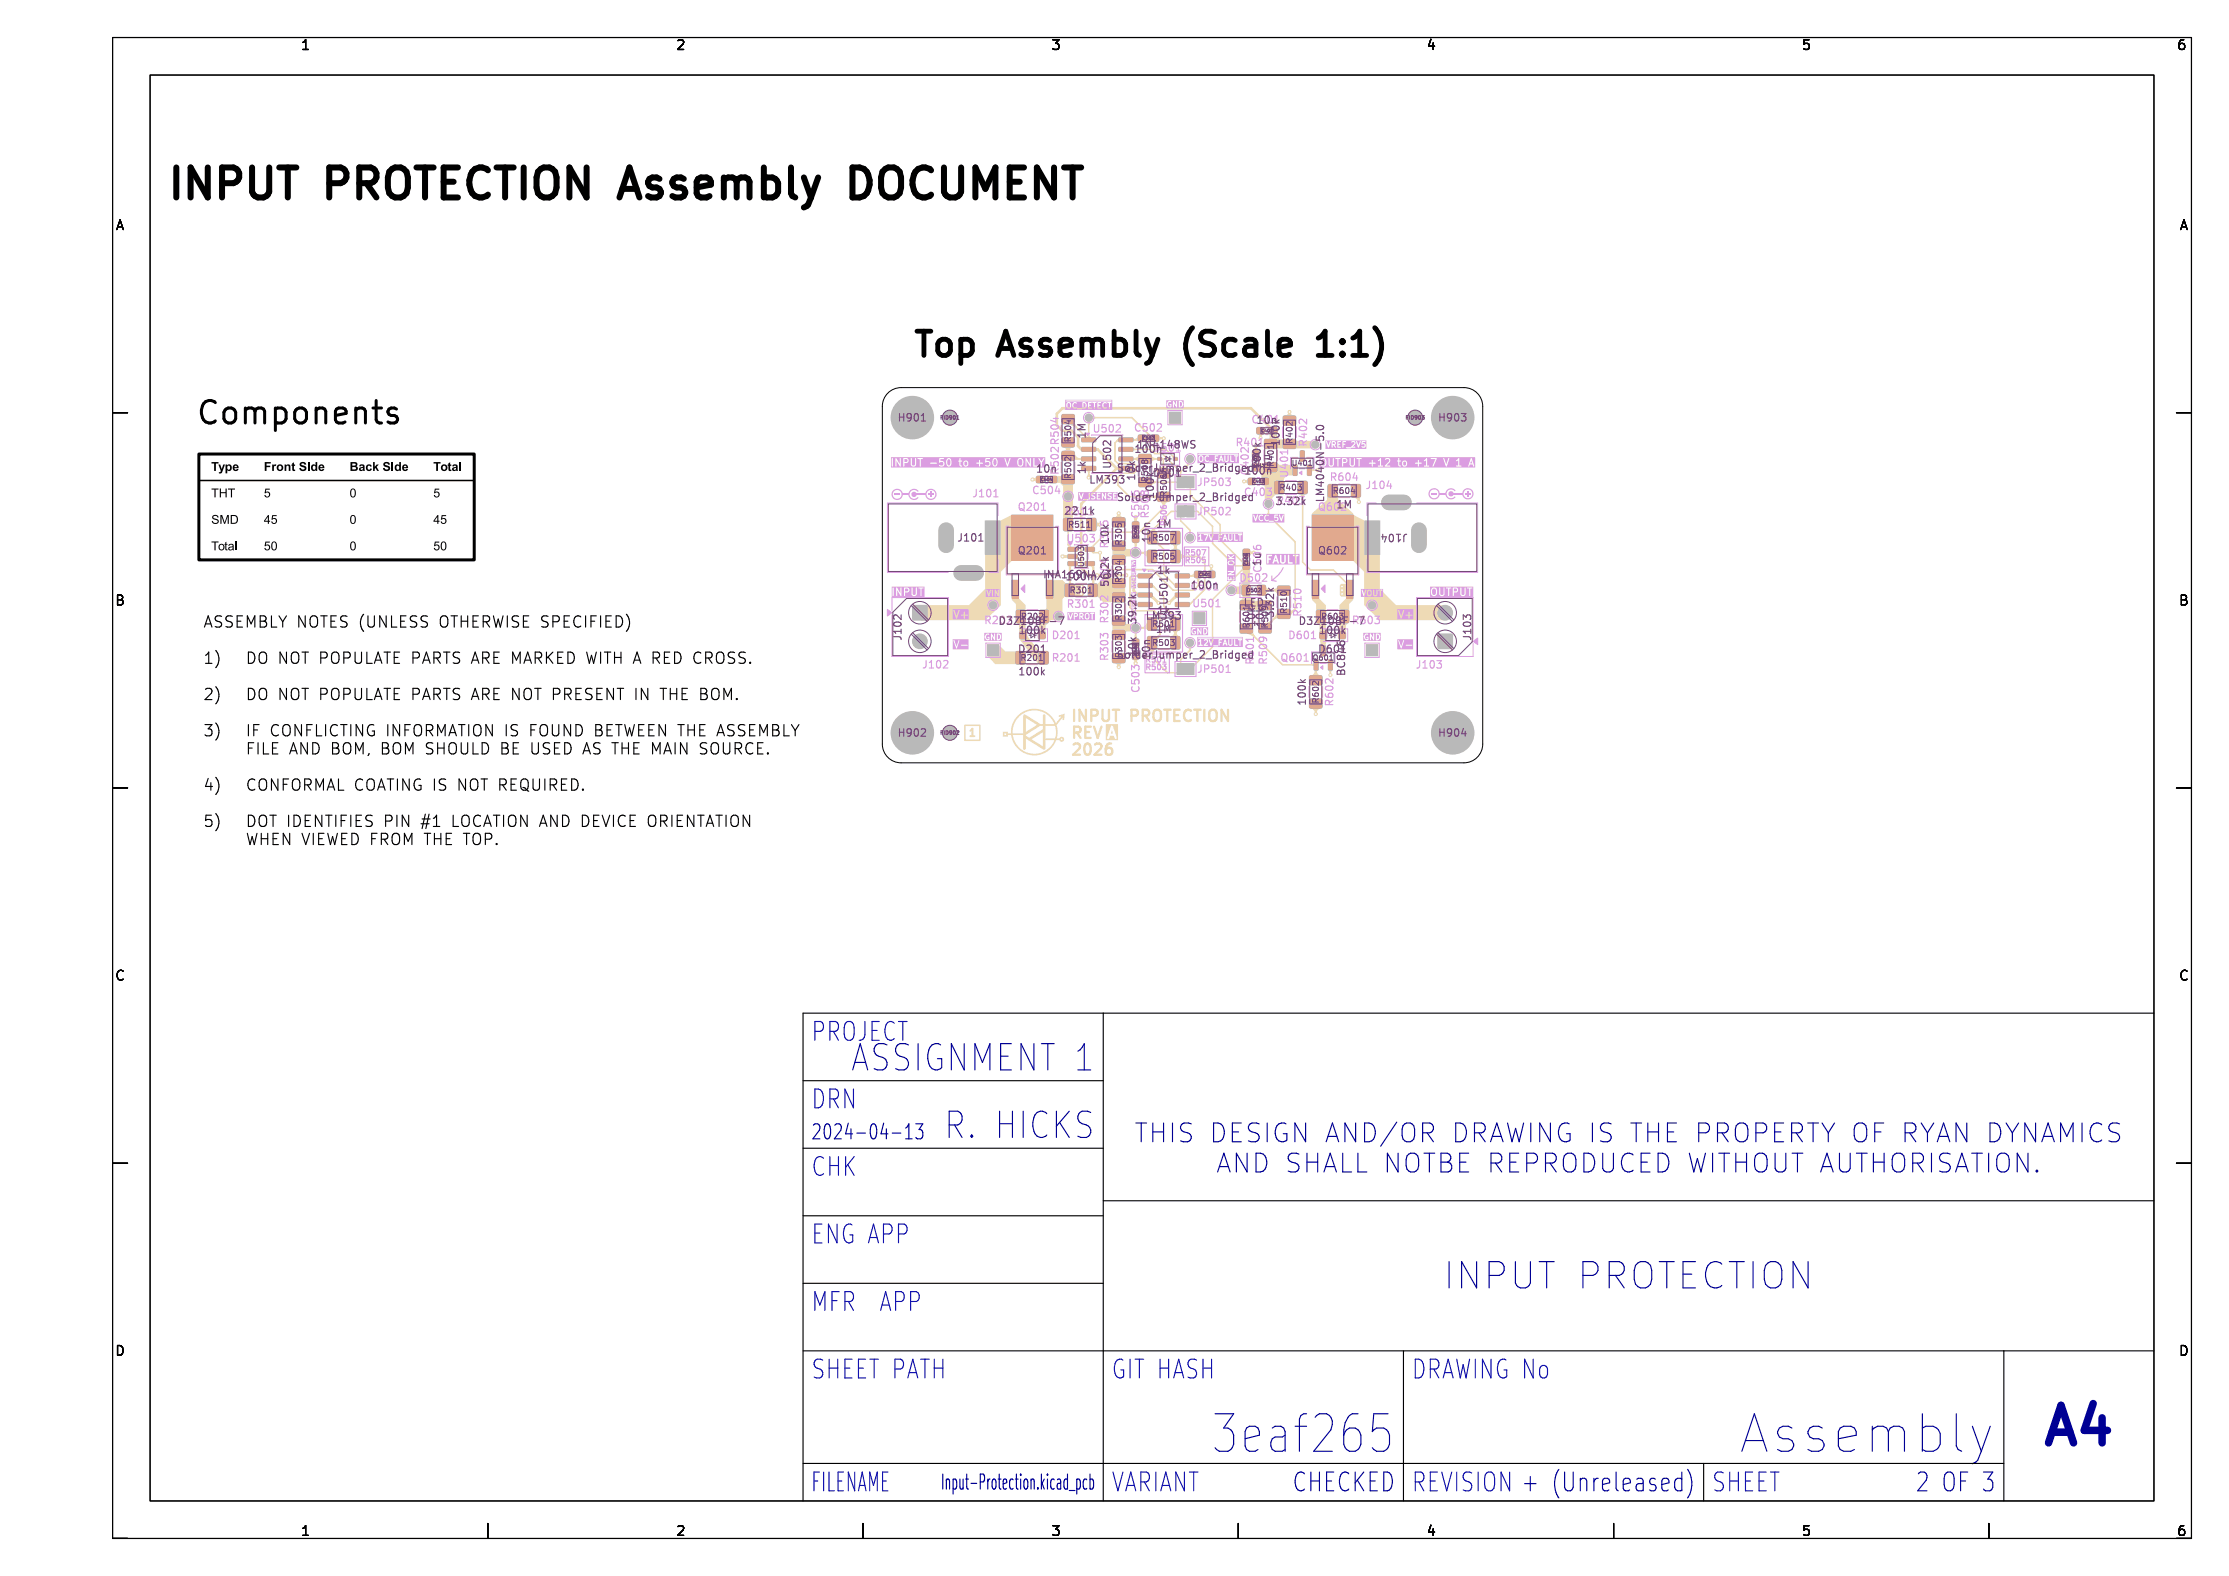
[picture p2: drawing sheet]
<svg xmlns="http://www.w3.org/2000/svg" width="297mm" height="210mm" viewBox="0 0 297 210" stroke-linecap="round" stroke-linejoin="round" font-family="sans-serif">
<defs><g id="words">
<g font-size="6.7" fill="#fff">
<text x="233.9" y="194">Assembly</text>
<text x="273" y="192.5">A4</text>
</g>
<g font-size="5.3" fill="#fff">
<text x="22" y="26.5">INPUT PROTECTION Assembly DOCUMENT</text>
<text x="163.5" y="194">3eaf265</text>
</g>
<text font-size="4.7" fill="#fff" x="194.5" y="171.8">INPUT PROTECTION</text>
<text font-size="4.3" fill="#fff" x="122.3" y="47.5">Top Assembly (Scale 1:1)</text>
<g font-size="4" fill="#fff">
<text x="26" y="56.5">Components</text>
<text x="117.1" y="143">ASSIGNMENT 1</text>
<text x="126.7" y="152">R. HICKS</text>
</g>
<text font-size="3.3" fill="#fff" x="108.6" y="154.3">THIS DESIGN AND/OR DRAWING IS THE PROPERTY OF RYAN DYNAMICSAND SHALL NOTBE REPRODUCED WITHOUT A</text>
<g font-size="2.7" fill="#fff">
<text x="108" y="138.5">PROJECT</text>
<text x="108" y="147.5">DRN</text>
<text x="108" y="156.5">CHK</text>
<text x="108" y="165.5">ENG APP</text>
<text x="108" y="174.5">MFR APP</text>
<text x="108" y="183.5">SHEET PATH</text>
<text x="148" y="183.5">GIT HASH</text>
<text x="188" y="183.5">DRAWING No</text>
<text x="148" y="198.8">VARIANT</text>
<text x="174.8" y="198.8">CHECKED</text>
<text x="188" y="198.8">REVISION</text>
<text x="203.5" y="198.8">+ (Unreleased)</text>
<text x="228" y="198.8">SHEET</text>
<text x="256.4" y="198.8">2 OF 3</text>
</g>
<g font-size="2" fill="#fff">
<text x="27" y="83.5">ASSEMBLY NOTES (UNLESS OTHERWISE SPECIFIED)</text>
<text x="27" y="88.3">1) DO NOT POPULATE PARTS ARE MARKED WITH A RED CROSS.</text>
<text x="27" y="93.2">2) DO NOT POPULATE PARTS ARE NOT PRESENT IN THE BOM.</text>
<text x="27" y="100.4">FILE AND BOM, BOM SHOULD BE USED AS THE MAIN SOURCE.</text>
<text x="27" y="98">3) IF CONFLICTING INFORMATION IS FOUND BETWEEN THE ASSEMBLY</text>
<text x="142.6" y="98.4">REV</text>
<text x="142.6" y="96.1">INPUT PROTECTION</text>
<text x="142.6" y="100.6">2026</text>
<text x="27" y="105.2">4) CONFORMAL COATING IS NOT REQUIRED.</text>
<text x="27" y="112.5">WHEN VIEWED FROM THE TOP.</text>
<text x="27" y="110.1">5) DOT IDENTIFIES PIN #1 LOCATION AND DEVICE ORIENTATION</text>
<text x="108" y="152">2024-04-13</text>
<text x="108" y="198.8">FILENAME</text>
</g>
<g font-size="1.7" fill="#fff">
<text x="40" y="6.6">1</text>
<text x="90" y="6.6">2</text>
<text x="140" y="6.6">3</text>
<text x="190" y="6.6">4</text>
<text x="240" y="6.6">5</text>
<text x="290" y="6.6">6</text>
<text x="15.5" y="30.6">A</text>
<text x="290.5" y="30.6">A</text>
<text x="15.5" y="80.6">B</text>
<text x="290.5" y="80.6">B</text>
<text x="15.5" y="130.6">C</text>
<text x="290.5" y="130.6">C</text>
<text x="15.5" y="180.6">D</text>
<text x="290.5" y="180.6">D</text>
<text x="40" y="204.7">1</text>
<text x="90" y="204.7">2</text>
<text x="140" y="204.7">3</text>
<text x="190" y="204.7">4</text>
<text x="240" y="204.7">5</text>
<text x="290" y="204.7">6</text>
</g>
<g font-size="1.3" fill="#fff">
<text x="120" y="56.1">H901</text>
<text x="144.6" y="58.2" transform="rotate(-90 144.6 58.2)">1M</text>
<text x="145.9" y="57.6">U502</text>
<text x="151.4" y="57.5">C502</text>
<text x="152.3" y="59.7">1N4148WS</text>
<text x="165" y="59.4">R401</text>
<text x="167.1" y="56.4">C401</text>
<text x="167.6" y="56.5">10n</text>
<text x="170.5" y="59.2" transform="rotate(-90 170.5 59.2)">100k</text>
<text x="174.1" y="59.2" transform="rotate(-90 174.1 59.2)">R402</text>
<text x="192" y="56.1">H903</text>
<text x="137.8" y="65.8">C504</text>
<text x="138.2" y="63">10n</text>
<text x="141.1" y="63" transform="rotate(-90 141.1 63)">R502 R504</text>
<text x="144.6" y="63.1" transform="rotate(-90 144.6 63.1)">1k</text>
<text x="145.5" y="64.4">LM393</text>
<text x="148" y="62.1" transform="rotate(-90 148 62.1)">U502</text>
<text x="149.1" y="62.8">SolderJumper_2_Bridged</text>
<text x="151.2" y="63.9" transform="rotate(-90 151.2 63.9)">10k</text>
<text x="151.4" y="60.3">100n</text>
<text x="154" y="63.5">D501</text>
<text x="154" y="60.1">D501</text>
<text x="159.8" y="64.7">JP503</text>
<text x="166.1" y="63.2">100n</text>
<text x="166.4" y="63" transform="rotate(-90 166.4 63)">C402</text>
<text x="168" y="62.3" transform="rotate(-90 168 62.3)">100k</text>
<text x="169.2" y="62.2" transform="rotate(-90 169.2 62.2)">1u</text>
<text x="171.6" y="63.3" transform="rotate(-90 171.6 63.3)">U401</text>
<text x="177.5" y="64.1">R604</text>
<text x="182.2" y="65.1">J104</text>
<text x="129.8" y="66.2">J101</text>
<text x="136" y="68">Q201</text>
<text x="141.9" y="68.6">22.1k</text>
<text x="142.3" y="68.6">R511</text>
<text x="149.1" y="66.7">SolderJumper_2_Bridged</text>
<text x="151.8" y="68.8" transform="rotate(-90 151.8 68.8)">C505</text>
<text x="153.1" y="68.8" transform="rotate(-90 153.1 68.8)">R508</text>
<text x="153.7" y="66.3" transform="rotate(-90 153.7 66.3)">100k</text>
<text x="154.3" y="70.3">1M</text>
<text x="159.8" y="68.6">JP502</text>
<text x="166.1" y="66.1">C403</text>
<text x="170" y="67.3">3.32k</text>
<text x="170.4" y="67.2">R403</text>
<text x="176" y="68">Q602</text>
<text x="176.4" y="66.1" transform="rotate(-90 176.4 66.1)">LM4040N-5.0</text>
<text x="178.3" y="67.7">1M</text>
<text x="187.4" y="71.2" transform="rotate(180 187.4 71.2)">J104</text>
<text x="127.8" y="72.1">J101</text>
<text x="136" y="73.9">Q201</text>
<text x="139.7" y="77">INA169NA/3K</text>
<text x="142.5" y="77.3">100m</text>
<text x="142.5" y="72.2">U503</text>
<text x="147.7" y="77.8" transform="rotate(-90 147.7 77.8)">R304</text>
<text x="147.7" y="72.8" transform="rotate(-90 147.7 72.8)">R305</text>
<text x="147.7" y="72.4" transform="rotate(-90 147.7 72.4)">10k</text>
<text x="153.2" y="72.1" transform="rotate(-90 153.2 72.1)">10n</text>
<text x="154.3" y="76.5">1k</text>
<text x="165.5" y="77.5">D502</text>
<text x="168" y="75.3" transform="rotate(-90 168 75.3)">1u</text>
<text x="168.1" y="76" transform="rotate(-90 168.1 76)">C506</text>
<text x="176" y="73.9">Q602</text>
<text x="131.5" y="83.1">R202</text>
<text x="133.9" y="83.2">D3Z10BF-7</text>
<text x="142.5" y="81">R301</text>
<text x="147.7" y="82.8" transform="rotate(-90 147.7 82.8)">R302</text>
<text x="147.7" y="78.2" transform="rotate(-90 147.7 78.2)">56.2k</text>
<text x="151.4" y="83.2" transform="rotate(-90 151.4 83.2)">39.2k</text>
<text x="153.1" y="82.5">LM393</text>
<text x="154.3" y="81.8">1k</text>
<text x="155.6" y="80.3" transform="rotate(-90 155.6 80.3)">U501</text>
<text x="158.9" y="78.5">100n</text>
<text x="159" y="78.6">C501</text>
<text x="159.2" y="80.9">U501</text>
<text x="165.9" y="80.8">LED</text>
<text x="167.2" y="83.4" transform="rotate(-90 167.2 83.4)">10k</text>
<text x="168.4" y="83.4" transform="rotate(-90 168.4 83.4)">10k</text>
<text x="169.7" y="82.3" transform="rotate(-90 169.7 82.3)">3.32k</text>
<text x="173.4" y="81.9" transform="rotate(-90 173.4 81.9)">R510</text>
<text x="173.9" y="83.2">D3Z10BF-7</text>
<text x="180.5" y="83.1">R603</text>
<text x="120.1" y="85.2" transform="rotate(-90 120.1 85.2)">J102</text>
<text x="123.1" y="89.1">J102</text>
<text x="135.9" y="90">100k</text>
<text x="136" y="84.5">100k</text>
<text x="136" y="87">D201</text>
<text x="140.5" y="88.1">R201</text>
<text x="140.5" y="85.1">D201</text>
<text x="147.7" y="87.8" transform="rotate(-90 147.7 87.8)">R303</text>
<text x="149.1" y="87.7">SolderJumper_2_Bridged</text>
<text x="151.4" y="87.4" transform="rotate(-90 151.4 87.4)">10k</text>
<text x="153.2" y="87.7" transform="rotate(-90 153.2 87.7)">10n</text>
<text x="154.3" y="84.3">1M</text>
<text x="159.8" y="89.6">JP501</text>
<text x="167.1" y="88.3" transform="rotate(-90 167.1 88.3)">R601</text>
<text x="168.8" y="88.3" transform="rotate(-90 168.8 88.3)">R509</text>
<text x="171" y="88.1">Q601</text>
<text x="172" y="85.1">D601</text>
<text x="176" y="87">D601</text>
<text x="176" y="84.5">100k</text>
<text x="179.2" y="89.7" transform="rotate(-90 179.2 89.7)">BC846</text>
<text x="188.8" y="89.1">J103</text>
<text x="196" y="85.2" transform="rotate(-90 196 85.2)">J103</text>
<text x="151.8" y="92" transform="rotate(-90 151.8 92)">C503</text>
<text x="174" y="93.8" transform="rotate(-90 174 93.8)">100k</text>
<text x="177.6" y="93.8" transform="rotate(-90 177.6 93.8)">R602</text>
<text x="120" y="98.1">H902</text>
<text x="129.2" y="98.1">1</text>
<text x="192" y="98.1">H904</text>
<text x="125.1" y="198.5">Input-Protection.kicad_pcb</text>
</g>
<g font-size="1.1" fill="#fff">
<text x="142.7" y="58.7" transform="rotate(-90 142.7 58.7)">R504</text>
<text x="172.2" y="58.9" transform="rotate(-90 172.2 58.9)">R402</text>
<text x="142.7" y="63.6" transform="rotate(-90 142.7 63.6)">R502</text>
<text x="153" y="64" transform="rotate(-90 153 64)">R508</text>
<text x="155.5" y="65.9" transform="rotate(-90 155.5 65.9)">R506</text>
<text x="169.7" y="62" transform="rotate(-90 169.7 62)">R401</text>
<text x="170.7" y="65.4">R403</text>
<text x="177.8" y="65.8">R604</text>
<text x="142.6" y="70.3">R511</text>
<text x="149.5" y="77.4" transform="rotate(-90 149.5 77.4)">R304</text>
<text x="149.5" y="72.4" transform="rotate(-90 149.5 72.4)">R305</text>
<text x="153.8" y="72">R507</text>
<text x="153.8" y="74.5">R505</text>
<text x="136.3" y="82.5">R202</text>
<text x="142.8" y="79">R301</text>
<text x="149.5" y="82.4" transform="rotate(-90 149.5 82.4)">R302</text>
<text x="153.8" y="83.5">R501</text>
<text x="166.5" y="83.5" transform="rotate(-90 166.5 83.5)">R601</text>
<text x="169" y="83.5" transform="rotate(-90 169 83.5)">R509</text>
<text x="171.5" y="81.5" transform="rotate(-90 171.5 81.5)">R510</text>
<text x="176.3" y="82.5">R603</text>
<text x="136.2" y="88">R201</text>
<text x="149.5" y="87.4" transform="rotate(-90 149.5 87.4)">R303</text>
<text x="153.8" y="86">R503</text>
<text x="175.7" y="93.5" transform="rotate(-90 175.7 93.5)">R602</text>
</g>
<g font-size="1" fill="#fff">
<text x="172.4" y="62.1">U401</text>
<text x="155.4" y="69.9" transform="rotate(-90 155.4 69.9)">R506</text>
<text x="144.4" y="75.3" transform="rotate(-90 144.4 75.3)">U503</text>
<text x="158.1" y="74">R507</text>
<text x="158.1" y="75">R505</text>
<text x="152.9" y="88.3">R501</text>
<text x="152.9" y="89.3">R503</text>
<text x="175.2" y="88">Q601</text>
</g>
<g font-size=".7" fill="#fff">
<text x="125.4" y="55.9">FID901</text>
<text x="187.4" y="55.9">FID903</text>
<text x="166.3" y="78.9">D502</text>
<text x="125.4" y="97.9">FID902</text>
</g>
<g font-size=".5" fill="#fff">
<text x="152.4" y="58.6">C502</text>
<text x="168.2" y="57.6">C401</text>
<text x="138.8" y="64.1">C504</text>
<text x="167" y="64.4">C403</text>
<text x="167.5" y="62" transform="rotate(-90 167.5 62)">C402</text>
<text x="151.5" y="71.5" transform="rotate(-90 151.5 71.5)">C505</text>
<text x="159.9" y="76.8">C501</text>
<text x="166.3" y="75.2" transform="rotate(-90 166.3 75.2)">C506</text>
<text x="151.5" y="87.2" transform="rotate(-90 151.5 87.2)">C503</text>
</g>
</g></defs>
<path d="M118.5 52.2l1-.5h.6h75a2.5 2.5 0 0 1 2.5 2.4v45a2.5 2.5 0 0 1-2.5 2.5h-75a2.5 2.5 0 0 1-2.5-2.5v-45a2.5 2.5 0 0 1 .9-1.9z" fill="none" stroke="#000" stroke-width=".13"/>
<path d="M135.6 95.4a3.1 3.1 0 0 1 5.1 1l.7-.9h-.3v-.1l.8-.3-.1 .8h-.2v-.3l-.8 1 .1 1-.1 .8h.3l.2-.2h.2l.2 .1 .1 .3-.3 .2h-.2l-.2-.2h-.4v.1a3.1 3.1 0 0 1-3.3 1.9 3.1 3.1 0 0 1-2.7-2.7h.3v.2a2.89 2.89 0 0 0 2.5 2.3 2.89 2.89 0 0 0 3-1.8h-1.2v1.2l-.2 .1-2.3-1.4h.6l1.6 1v-1h2.3l.2 .1 .1-.1-.1-.1-.2 .1h-2.3v-.1h1.6l.1-.8-.1-.9h-1.3v1.7h-.3v-.8l-1.6 .9h-.6l-.1-.1v1.4l-.2 .1-.2-.1v-1.8h.4l.4 .3 1.9-1.1v-.5h-.4l-1.9 1.2v.1h-.4v-.1h-2v.3h-.7v-.5h.2v.2h.3v-.2h-.5v-.2h.7v.2h.4v-.1h.2v.1h1.4v-2h.4v1.8l1.5-.9-1.5-.9h-.4l.1-.4 .1-.1 2.1 1.3h.4v-1.2l.2-.1 .1 .1v1.2h1.2v-.1a2.89 2.89 0 0 0-3.3-1.7 2.89 2.89 0 0 0-2.3 2.9h-.2l.1-1 .4-.7z" fill-rule="evenodd" fill="#eedab5"/>
<g fill="none" stroke="#eedab5" stroke-width=".3">
<path d="M143 99.2l.3-.1h.5a.41 .41 0 0 1 0 .6l-.8 .9h.9M143.1 94.6v1.5M144.6 99.2a.36 .36 0 0 1 .4-.1 .36 .36 0 0 1 .3 .3 .78 .78 0 0 1-.5 1.2 .92 .92 0 0 1-.2-1.4zM144.7 94.6v1.5l-.9-1.5v1.5M145.4 95.4h.6a.41 .41 0 0 0 .3-.4 .41 .41 0 0 0-.3-.4h-.6v1.5M145.9 99.2l.2-.1h.5a.41 .41 0 0 1 .1 .6l-.9 .9h1M146.9 94.6v1.2l.3 .3h.3l.3-.3v-1.2M148 99.1a.59 .59 0 0 0-.7 .6v.6l.2 .2 .4 .1 .2-.2 .1-.5-.2-.2h-.4l-.3 .2M148.3 94.6h.8M148.7 94.6v1.5M150.8 95.4h.5a.41 .41 0 0 0 .3-.4 .41 .41 0 0 0-.3-.4h-.5v1.5M152.3 95.4h.5a.41 .41 0 0 0 .3-.4 .41 .41 0 0 0-.3-.4h-.5v1.5"/>
<path d="M152.6 95.4l.5 .7M153.8 94.8a.5 .5 0 0 1 .5-.2 .5 .5 0 0 1 .4 .5v.5a.5 .5 0 0 1-.5 .5 .5 .5 0 0 1-.5-.5zM155.1 94.6h.9M155.5 94.6v1.5M156.5 95.3h.5M157.2 94.6h-.7v1.5h.7M158.7 94.7a.6 .6 0 0 0-.8 0 .6 .6 0 0 0-.1 .7 .56 .56 0 0 0 .3 .6 .56 .56 0 0 0 .6-.1M159.1 94.6h.9M159.5 94.6v1.5M160.5 94.6v1.5M161.3 94.6a.5 .5 0 0 1 .6 0 .5 .5 0 0 1 .2 .5v.5a.5 .5 0 0 1-.5 .5 .5 .5 0 0 1-.5-.5v-.5zM163.6 94.6v1.5l-.8-1.5v1.5"/>
</g>
<g fill="#eedab5">
<path d="M148.2 97.3l.1 .4h-.3z"/>
<path d="M147.3 96.5h1.7v2.1h-1.7v-.3h.2a.15 .15 0 0 0 .1 .2 .15 .15 0 0 0 .2-.1l.1-.3h.5l.1 .3a.15 .15 0 0 0 .2 .1 .15 .15 0 0 0 .1-.2l-.5-1.5-.2-.1-.1 .1-.5 1.5h-.2z" fill-rule="evenodd"/>
</g>
<path d="M143.1 97.6h.6a.41 .41 0 0 0 .3-.4 .41 .41 0 0 0-.3-.4h-.6v1.5M143.5 97.6l.5 .7M144.6 97.5h.5M145.3 96.8h-.7v1.5h.7M145.8 96.8l.5 1.5 .5-1.5" fill="none" stroke="#eedab5" stroke-width=".3"/>
<path d="M129.3 98.1h.6M129.3 97.4l.3-.3v1" fill="none" stroke="#eedab5" stroke-width=".25"/>
<g fill="#eedab5">
<path d="M125.6 97.4h2v.5h-2z" fill-rule="evenodd"/>
<path d="M126.3 96.7h.5v1.9h-.5z" fill-rule="evenodd"/>
</g>
<path d="M128.6 96.7h2v1.9h-2z" fill="none" stroke="#eedab5" stroke-width=".2"/>
<g fill="#eedab5">
<path d="M157.7 64h.5v.5h-.5z" fill-rule="evenodd"/>
<path d="M187.6 55.4h2v.5h-2z" fill-rule="evenodd"/>
<path d="M188.3 54.7h.5v1.9h-.5z" fill-rule="evenodd"/>
<path d="M157.7 67.9h.5v.5h-.5z" fill-rule="evenodd"/>
<path d="M125.6 55.4h2v.5h-2z" fill-rule="evenodd"/>
<path d="M126.3 54.7h.5v1.9h-.5z" fill-rule="evenodd"/>
<path d="M157.7 88.9h.5v.5h-.5z" fill-rule="evenodd"/>
<path d="M156.3 61l.5-.1 .1 .4-.5 .1z" fill-rule="evenodd"/>
<path d="M154.2 61l.5-.1 .1 .4-.5 .1z" fill-rule="evenodd"/>
<path d="M156 84.8h.2h1l.1 .2-.1 1.5h-.2h-1v-.2z" fill-rule="evenodd"/>
<path d="M152.9 84.8h.2h1l.1 .2-.1 1.5h-.2h-1v-.2z" fill-rule="evenodd"/>
<path d="M159.2 76.1h.2h.7l.1 .2-.1 .7h-.1h-.8l-.1-.2z" fill-rule="evenodd"/>
<path d="M160.9 76.1h.2h.8v.2v.7h-.2h-.8v-.2z" fill-rule="evenodd"/>
<path d="M174.8 77.3h.9v2.4h-.9z" fill-rule="evenodd"/>
<path d="M174.8 68.6h5.5v6.1h-5.5z" fill-rule="evenodd"/>
<path d="M179.4 77.3h.9v2.4h-.9z" fill-rule="evenodd"/>
<path d="M171 55.5l.2-.1 1.4 .1 .1 .1-.1 1-.2 .1-1.4-.1-.1-.1z" fill-rule="evenodd"/>
<path d="M171 58.6l.2-.1 1.4 .1 .1 .1-.1 1-.2 .1-1.4-.1-.1-.1z" fill-rule="evenodd"/>
<path d="M154.3 62.5l.1-.1 1.5 .1v.2v1h-.2h-1.4l-.1-.2z" fill-rule="evenodd"/>
<path d="M154.3 65.6h.1h1.5v.2v1h-.2h-1.4l-.1-.2z" fill-rule="evenodd"/>
<path d="M148.3 69h.1h1.5v.2v1h-.2h-1.4l-.1-.2z" fill-rule="evenodd"/>
<path d="M148.3 72.1l.1-.1 1.5 .1v.2v1l-.2 .1-1.4-.1-.1-.2z" fill-rule="evenodd"/>
<path d="M151.7 76.5h1.8l.1 .1v.4h-.2h-1.7l-.1-.1z" fill-rule="evenodd"/>
<path d="M151.7 77.8l1.8-.1 .1 .2v.3l-.2 .1h-1.7l-.1-.1z" fill-rule="evenodd"/>
<path d="M151.7 79h1.8l.1 .1v.4l-.2 .1h-1.7l-.1-.2z" fill-rule="evenodd"/>
<path d="M151.7 80.3h1.8l.1 .1v.4l-.2 .1-1.7-.1-.1-.1z" fill-rule="evenodd"/>
<path d="M156.6 80.3h1.8l.1 .1v.4l-.1 .1-1.7-.1-.1-.1z" fill-rule="evenodd"/>
<path d="M156.6 79h1.8l.1 .1v.4l-.1 .1h-1.7l-.1-.2z" fill-rule="evenodd"/>
<path d="M156.6 77.8l1.8-.1 .1 .2v.3l-.1 .1h-1.7l-.1-.1z" fill-rule="evenodd"/>
<path d="M156.6 76.5h1.8l.1 .1v.4h-.1h-1.7l-.1-.1z" fill-rule="evenodd"/>
<path d="M131.6 85.9h1.5v1.5h-1.5z" fill-rule="evenodd"/>
<path d="M165.3 83.2l.1-.1 1.5 .1v.2v.9l-.2 .1-1.4-.1-.1-.2z" fill-rule="evenodd"/>
<path d="M165.3 80.1l.1-.1 1.5 .1v.1v1l-.2 .1-1.4-.1-.1-.2z" fill-rule="evenodd"/>
<path d="M144.8 69.1l.2-.1 1 .1 .1 .2-.1 1.4-.2 .1-1-.1v-.2z" fill-rule="evenodd"/>
<path d="M141.7 69.1l.2-.1 1 .1 .1 .2-.1 1.4-.2 .1-1-.1v-.2z" fill-rule="evenodd"/>
<path d="M151.8 60.6l.1-.1 1.5 .1v.1v1l-.2 .1-1.4-.1-.1-.1z" fill-rule="evenodd"/>
<path d="M151.8 63.7l.1-.1 1.5 .1v.1v1l-.2 .1-1.4-.1-.1-.1z" fill-rule="evenodd"/>
<path d="M131.3 69.4h2v4.5h-2z" fill-rule="evenodd"/>
</g>
<g fill="#eedab5">
<circle cx="175.3" cy="59.3" r=".5"/>
<circle cx="182.8" cy="80.6" r=".5"/>
<circle cx="151.3" cy="83.6" r=".5"/>
<circle cx="151.3" cy="73.6" r=".5"/>
<circle cx="126.6" cy="97.7" r=".25"/>
<circle cx="145.1" cy="55.6" r=".5"/>
</g>
<path d="M126.1 70.7v2M128.1 76.4h2" fill="none" stroke="#eedab5" stroke-width="2"/>
<g fill="#eedab5">
<circle cx="169" cy="67.2" r=".5"/>
<circle cx="158.6" cy="85.6" r=".5"/>
<circle cx="121.6" cy="55.7" r="2.85"/>
<circle cx="164.1" cy="78.7" r=".5"/>
<circle cx="142.3" cy="66.2" r=".5"/>
</g>
<g fill="#eedab5">
<path d="M165.7 74.9h.1h.7v.2v.8h-.2h-.6l-.1-.2z" fill-rule="evenodd"/>
<path d="M165.7 73.2l.1-.1 .7 .1v.2v.7l-.2 .1-.6-.1-.1-.1z" fill-rule="evenodd"/>
<path d="M138.4 84.2l.2-.1 .6 .1 .1 .2-.1 .7-.1 .1-.7-.1-.1-.2z" fill-rule="evenodd"/>
<path d="M135.9 84.2l.2-.1 .6 .1 .1 .2-.1 .7-.1 .1-.7-.1-.1-.2z" fill-rule="evenodd"/>
<path d="M151.7 58l.2-.1 .7 .1 .1 .2-.1 .6-.1 .1-.8-.1-.1-.2z" fill-rule="evenodd"/>
<path d="M153.4 58l.2-.1 .8 .1v.2v.6l-.2 .1-.8-.1v-.2z" fill-rule="evenodd"/>
<path d="M177 64.6l.2-.1 .9 .1 .1 .2-.1 1.4-.1 .1-1-.1-.1-.2z" fill-rule="evenodd"/>
<path d="M180.1 64.6l.2-.1 .9 .1 .1 .2-.1 1.4-.1 .1-1-.1-.1-.2z" fill-rule="evenodd"/>
<path d="M166.9 61.8l.2-.1 .6 .1 .1 .2-.1 .7-.1 .1-.7-.1-.1-.1z" fill-rule="evenodd"/>
<path d="M166.9 60.1l.2-.1 .6 .1 .1 .1-.1 .8-.1 .1-.7-.1-.1-.2z" fill-rule="evenodd"/>
<path d="M134.8 77.3h.9v2.4h-.9z" fill-rule="evenodd"/>
<path d="M134.8 68.6h5.5v6.1h-5.5z" fill-rule="evenodd"/>
<path d="M139.4 77.3h.9v2.4h-.9z" fill-rule="evenodd"/>
<path d="M139.8 63.5l.2-.1 .8 .1 .1 .2-.1 .6-.2 .1-.8-.1v-.2z" fill-rule="evenodd"/>
<path d="M138.1 63.5l.2-.1 .8 .1v.2v.6l-.2 .1-.8-.1v-.2z" fill-rule="evenodd"/>
<path d="M175.4 81.3h.2h1l.1 .2-.1 1.5h-.2h-1v-.2z" fill-rule="evenodd"/>
<path d="M178.5 81.3h.2h1l.1 .2-.1 1.5h-.2h-1v-.2z" fill-rule="evenodd"/>
<path d="M148.3 82.1l.1-.1 1.4 .1 .1 .2v.9l-.2 .2-1.4-.1-.1-.2z" fill-rule="evenodd"/>
<path d="M148.3 79h1.5l.1 .2v.9l-.2 .1h-1.4l-.1-.2z" fill-rule="evenodd"/>
<path d="M182.1 85.9h1.5v1.5h-1.5z" fill-rule="evenodd"/>
<path d="M181.9 69.4h2v4.5h-2z" fill-rule="evenodd"/>
</g>
<path d="M185.1 67h2M189.1 70.7v2" fill="none" stroke="#eedab5" stroke-width="2"/>
<g fill="#eedab5">
<path d="M152.9 73.3h.2h1l.1 .2-.1 1.5h-.2h-1v-.2z" fill-rule="evenodd"/>
<path d="M156 73.3h.2h1l.1 .2-.1 1.5h-.2h-1v-.2z" fill-rule="evenodd"/>
<path d="M121.6 80.7l.2-.1 1.7 .1 .1 .2-.1 1.7-.2 .1-1.7-.1v-.2z" fill-rule="evenodd"/>
<path d="M141.5 58.4l.2-.1 1.4 .1 .1 .2-.1 .9-.2 .1-1.4-.1-.1-.2z" fill-rule="evenodd"/>
<path d="M141.5 55.3l.2-.1 1.4 .1 .1 .1-.1 1-.2 .1-1.4-.1-.1-.1z" fill-rule="evenodd"/>
<path d="M169.2 57l.2-.1 .7 .1 .1 .2-.1 .6-.1 .1-.8-.1-.1-.2z" fill-rule="evenodd"/>
<path d="M167.5 57l.2-.1 .7 .1 .1 .2-.1 .6-.1 .1-.8-.1-.1-.2z" fill-rule="evenodd"/>
<path d="M158.1 63.5h1v1.5h-1z" fill-rule="evenodd"/>
<path d="M156.8 63.5h1v1.5h-1z" fill-rule="evenodd"/>
<path d="M148.3 74l.1-.1 1.4 .1 .1 .2v.9l-.2 .2-1.4-.1-.1-.2z" fill-rule="evenodd"/>
<path d="M148.3 77.1h.1h1.5v.2v1h-.2h-1.4l-.1-.2z" fill-rule="evenodd"/>
<path d="M145 77.8h.2h1l.1 .2-.1 1.5h-.2h-1v-.2z" fill-rule="evenodd"/>
<path d="M141.9 77.8h.2h1l.1 .2-.1 1.5h-.2h-1v-.2z" fill-rule="evenodd"/>
<path d="M178.4 84.2l.2-.1 .6 .1 .1 .2-.1 .7-.1 .1-.7-.1-.1-.2z" fill-rule="evenodd"/>
<path d="M175.9 84.2l.2-.1 .6 .1 .1 .2-.1 .7-.1 .1-.7-.1-.1-.2z" fill-rule="evenodd"/>
<path d="M135.4 81.3h.2h1l.1 .2-.1 1.5h-.2h-1v-.2z" fill-rule="evenodd"/>
<path d="M138.5 81.3h.2h1l.1 .2-.1 1.5h-.2h-1v-.2z" fill-rule="evenodd"/>
<path d="M191.6 84.5h.2h1.7l.1 .2-.1 1.7-.2 .1-1.7-.1v-.2z" fill-rule="evenodd"/>
<path d="M158.1 67.4h1v1.5h-1z" fill-rule="evenodd"/>
<path d="M156.8 67.4h1v1.5h-1z" fill-rule="evenodd"/>
<path d="M156 70.8h.2h1l.1 .2-.1 1.5h-.2h-1v-.2z" fill-rule="evenodd"/>
<path d="M152.9 70.8h.2h1l.1 .2-.1 1.5h-.2h-1v-.2z" fill-rule="evenodd"/>
<path d="M168.1 63.7h.1h.8l.1 .2-.1 .7h-.2h-.7l-.1-.2z" fill-rule="evenodd"/>
<path d="M166.3 63.7h.2h.8l.1 .2-.1 .7h-.2h-.8v-.2z" fill-rule="evenodd"/>
<path d="M159.1 81.7h1.5v1.4h-1.5z" fill-rule="evenodd"/>
<path d="M165.5 78h.2h.8l.1 .2-.1 1.1-.1 .1-.9-.1v-.2z" fill-rule="evenodd"/>
<path d="M167.6 78h.2h.8l.1 .2-.1 1.1-.2 .1-.8-.1-.1-.2z" fill-rule="evenodd"/>
<path d="M169.9 64.2l.2-.1 .9 .1 .1 .1-.1 1.5h-.1h-1l-.1-.2z" fill-rule="evenodd"/>
<path d="M173 64.2l.2-.1 .9 .1 .1 .1-.1 1.5h-.1h-1l-.1-.2z" fill-rule="evenodd"/>
<path d="M156 82.3h.2h1l.1 .2-.1 1.5h-.2h-1v-.2z" fill-rule="evenodd"/>
<path d="M152.9 82.3h.2h1l.1 .2-.1 1.5h-.2h-1v-.2z" fill-rule="evenodd"/>
<path d="M175.1 87.9l.4-.1 .2 .1v1.3l-.1 .1h-.4l-.1-.1z" fill-rule="evenodd"/>
<path d="M177 87.9l.4-.1 .2 .1v1.3l-.1 .1h-.4l-.1-.1z" fill-rule="evenodd"/>
<path d="M176.1 86h.4l.1 .1v1.2l-.1 .1-.3 .1-.2-.1z" fill-rule="evenodd"/>
<path d="M167.8 80.1l.1-.1 1.5 .1v.1v1l-.2 .1-1.4-.1-.1-.2z" fill-rule="evenodd"/>
<path d="M167.8 83.2l.1-.1 1.5 .1v.2v.9l-.2 .1-1.4-.1-.1-.2z" fill-rule="evenodd"/>
<path d="M144.1 58.4l1.8-.1 .1 .2v.3l-.1 .1h-1.7l-.1-.1z" fill-rule="evenodd"/>
<path d="M144.1 59.6h1.8l.1 .1v.4l-.1 .1h-1.7l-.1-.2z" fill-rule="evenodd"/>
<path d="M144.1 60.9h1.8l.1 .1v.4h-.1h-1.7l-.1-.1z" fill-rule="evenodd"/>
<path d="M144.1 62.2l1.8-.1 .1 .2v.3l-.1 .1h-1.7l-.1-.1z" fill-rule="evenodd"/>
<path d="M149.1 62.2l1.8-.1 .1 .2v.3l-.2 .1h-1.7l-.1-.1z" fill-rule="evenodd"/>
<path d="M149.1 60.9h1.8l.1 .1v.4h-.2h-1.7l-.1-.1z" fill-rule="evenodd"/>
<path d="M149.1 59.6h1.8l.1 .1v.4l-.2 .1h-1.7l-.1-.2z" fill-rule="evenodd"/>
<path d="M149.1 58.4l1.8-.1 .1 .2v.3l-.2 .1h-1.7l-.1-.1z" fill-rule="evenodd"/>
<path d="M172.3 62l.4-.1 .2 .1v1.2l-.1 .2h-.4l-.1-.1z" fill-rule="evenodd"/>
<path d="M174.2 62l.4-.1 .2 .1v1.2l-.1 .2h-.4l-.1-.1z" fill-rule="evenodd"/>
<path d="M173.3 60.1l.4-.1 .1 .1v1.3l-.1 .1h-.3l-.2-.1z" fill-rule="evenodd"/>
<path d="M142.3 72.9h1.2l.1 .1v.4l-.2 .1h-1l-.1-.1z" fill-rule="evenodd"/>
<path d="M142.3 73.9h1.2l.1 .1v.4h-.2h-1l-.1-.1z" fill-rule="evenodd"/>
<path d="M142.3 74.8h1.2l.1 .2v.3l-.2 .1h-1l-.1-.1z" fill-rule="evenodd"/>
<path d="M144.6 74.8h1.2l.1 .2v.3l-.2 .1h-1.1l-.1-.1z" fill-rule="evenodd"/>
<path d="M144.6 72.9h1.2l.1 .1v.4l-.2 .1h-1.1l-.1-.1z" fill-rule="evenodd"/>
<path d="M150.9 86.9l.2-.1 .6 .1 .1 .2-.1 .7-.1 .1-.7-.1-.1-.1z" fill-rule="evenodd"/>
<path d="M150.9 85.2l.2-.1 .6 .1 .1 .2-.1 .7-.1 .1-.7-.1-.1-.2z" fill-rule="evenodd"/>
<path d="M170.3 78.1l.1-.1 1.5 .1v.2v1l-.2 .1-1.4-.1-.1-.2z" fill-rule="evenodd"/>
<path d="M170.3 81.2l.1-.1 1.5 .1v.2v1h-.2h-1.4l-.1-.2z" fill-rule="evenodd"/>
<path d="M135.4 86.8h.2h.9l.1 .2-.1 1.5h-.1h-1l-.1-.2z" fill-rule="evenodd"/>
<path d="M138.5 86.8h.2h.9l.1 .2-.1 1.5h-.1h-1l-.1-.2z" fill-rule="evenodd"/>
<path d="M174.5 90.1l.2-.1 1.4 .1 .1 .2-.1 .9-.2 .1-1.4-.1-.1-.2z" fill-rule="evenodd"/>
<path d="M174.5 93.2l.2-.1 1.4 .1 .1 .1-.1 1-.2 .1-1.4-.1-.1-.1z" fill-rule="evenodd"/>
<path d="M150.9 71.3l.2-.1 .6 .1 .1 .2-.1 .7-.1 .1-.7-.1-.1-.1z" fill-rule="evenodd"/>
<path d="M150.9 69.6l.2-.1 .6 .1 .1 .1-.1 .8-.1 .1-.7-.1-.1-.2z" fill-rule="evenodd"/>
<path d="M168.5 58.6l.2-.1 1.4 .1 .1 .1-.1 1-.2 .1-1.4-.1-.1-.1z" fill-rule="evenodd"/>
<path d="M168.5 61.7l.2-.1 1.4 .1 .1 .2-.1 .9-.2 .1-1.4-.1-.1-.2z" fill-rule="evenodd"/>
<path d="M141.5 63.3l.2-.1 1.4 .1 .1 .2-.1 .9-.2 .1-1.4-.1-.1-.2z" fill-rule="evenodd"/>
<path d="M141.5 60.2l.2-.1 1.4 .1 .1 .1-.1 1-.2 .1-1.4-.1-.1-.1z" fill-rule="evenodd"/>
<path d="M155.8 54.9h1.5v1.5h-1.5z" fill-rule="evenodd"/>
<path d="M148.3 87.1h1.5l.1 .2v.9l-.2 .2-1.4-.1-.1-.2z" fill-rule="evenodd"/>
<path d="M148.3 84h.1h1.4l.1 .2v.9l-.2 .1h-1.4l-.1-.2z" fill-rule="evenodd"/>
<path d="M158.1 88.4h1v1.5h-1z" fill-rule="evenodd"/>
<path d="M156.8 88.4h1v1.5h-1z" fill-rule="evenodd"/>
</g>
<g fill="#eedab5">
<circle cx="122.6" cy="85.5" r="1"/>
<circle cx="121.6" cy="97.7" r="2.85"/>
<circle cx="132.3" cy="80.6" r=".5"/>
<circle cx="141.1" cy="82.2" r=".5"/>
<circle cx="188.6" cy="55.6" r=".25"/>
<circle cx="192.6" cy="81.7" r="1"/>
<circle cx="193.6" cy="55.7" r="2.85"/>
<circle cx="193.6" cy="97.7" r="2.85"/>
<circle cx="158.6" cy="71.6" r=".5"/>
<circle cx="126.6" cy="55.7" r=".25"/>
<circle cx="158.6" cy="61.2" r=".5"/>
<circle cx="144.1" cy="78.6" r=".28"/>
<circle cx="178.8" cy="78.6" r=".28"/>
<circle cx="178.8" cy="79.1" r=".28"/>
<circle cx="144.1" cy="79.1" r=".28"/>
<circle cx="144.1" cy="78.1" r=".28"/>
<circle cx="178.8" cy="78.1" r=".28"/>
<circle cx="146.2" cy="76.6" r=".28"/>
<circle cx="154.4" cy="80.3" r=".28"/>
<circle cx="155.8" cy="80.3" r=".28"/>
<circle cx="150.1" cy="76.6" r=".28"/>
<circle cx="145.1" cy="76.6" r=".27"/>
<circle cx="151.1" cy="77.3" r=".28"/>
<circle cx="167.1" cy="73.6" r=".28"/>
<circle cx="181.1" cy="66.9" r=".27"/>
<circle cx="137.6" cy="63.9" r=".27"/>
<circle cx="161.4" cy="75.4" r=".28"/>
<circle cx="168" cy="58.3" r=".28"/>
<circle cx="175.6" cy="62.7" r=".27"/>
<circle cx="149.1" cy="88.9" r=".28"/>
<circle cx="177.3" cy="90" r=".28"/>
<circle cx="151.1" cy="80.5" r=".27"/>
<circle cx="171.8" cy="54.9" r=".27"/>
<circle cx="141.6" cy="74.2" r=".27"/>
<circle cx="167.3" cy="59.4" r=".27"/>
<circle cx="175.3" cy="95.2" r=".28"/>
<circle cx="165.8" cy="64.1" r=".28"/>
<circle cx="151.3" cy="68.9" r=".28"/>
<circle cx="151.3" cy="88.4" r=".28"/>
<circle cx="145.1" cy="63.6" r=".27"/>
<circle cx="149.1" cy="68.4" r=".28"/>
<circle cx="146.6" cy="69.9" r=".28"/>
<circle cx="155.1" cy="58.4" r=".28"/>
<circle cx="146.6" cy="73.6" r=".28"/>
<circle cx="169" cy="68.7" r=".28"/>
</g>
<path d="M142.9 75.1l-.3 .4v3.2M145.2 75.1l.5 .5v3.1" fill="none" stroke="#eedab5" stroke-width=".3"/>
<g fill="none" stroke="#eedab5" stroke-width=".2">
<path d="M142.3 55.9h.1M142.3 58.9v1.8M142.3 55.9l2.8 2.7M145.1 58.6v-3h5.7l2.2 2.3v1l1.1 1h1.3l1.2 1.3M145.1 58.6l-.1 .1M150 59.9h3.3l.6 .6h1l2.4 2.4M152.2 58.6h-3.2l-.4 .4v2.4l.4 .4h2.1l.2 .2v.8l-.2 .2h-1.5l-.6 .7v1l1.5 1.5h4.6v1.5l-3.3 3.2h-4.3l-2.3 2.3 .5 .5h.9v.9l1.2 1.3h5.8l2.7 2.8h2.8l.6-.7v-1.5l-.2 .2h-2M153.9 58.4h1.2M167.3 59.4v1.1M168 57.4h.1M168 57.4v1M171.8 54.9v1.2"/>
<path d="M137.6 63.9h1M142.3 69.9v2.7l.6 .6M142.7 61.2h2.4M145.1 62.4v1.3M145.4 69.9h1.2M149.1 68.4v1.2M150 61.2h2.1M151.3 68.9v1.1M151.3 71.8v1.9h1.7l.5 .4M152.5 64.2h.1h4.7M152.6 61.2h2.4l.1 1.9M152.6 78h1l1.5 1.5v1.3l1.5 1.5v3.4l.1 .1"/>
<path d="M152.6 76.7h-1.8l-.2 .2v4.1l.4 .4h2.8l.8 .8v2.4l-1.1 1.1v1.9l2.1 2h1.7v-1.7l1.3-1.3v-.9M156.6 71.6v2.5h3.2l.7 .8v3.6l-2 2.1h-1M157.3 64.2h.1M157.3 62.9v1.3M158.1 62.1h.1M158.6 71.6v-.9l-1.3-1.3v-1.3h-1.2l-2.6 2.6v.9l1.6 1.6v3.3l1.5 1.5h.9M158.6 61.2v.5l-1.3 1.2M158.6 68.1h1l2 2.1v2.2l3 3h1.5M158.7 64.2l-.1 1.8 4 3.9v2l3.5 3.5M161.4 75.5v1M165.8 64.2h1M166.1 75.4l-4.5 4.5v6.3l-3 2.9"/>
<path d="M167.1 73.7h-1M167.2 62.1l.1 .2M168.1 78.7h3M169 67.2v1.4l3.6 3.6v8.9l-.7 .7h-1.5l-1.8 1.8v.2M173.6 65v9.9l1 1.1h3.1l2.2 2.1v.4M174.5 62.6h1.1M180.7 65.4l.4 .4v1.1M149.1 87.7v1.2M151.1 80.6h1.5M151.3 87.4v1M152.6 80.6h.1M153.5 83.1l-.5 .5h-1.7v2.1"/>
<path d="M166.1 83.8l4.8 4.8h4.5l-.1 2.1M175.3 93.7v1.4M177.3 88.6v1.4"/>
</g>
<path d="M169.7 57.4l-3-3h-25.1l-.8 .8v1.4l.8 .8h1.2l.8 .9v1.1l.5 .5h2.2l2.5 2.5M141.6 74.1h1.3M146.2 76.7h3.9M148.8 62.4l-4.7 4.8v8.5l1 1M148.8 62.4h1.2M151.1 77.3v1.4l.5 .6h1.7l1.1 1.1M157.5 79.3h-.7l-1 1.1" fill="none" stroke="#eedab5" stroke-width=".35"/>
<g fill="#eedab5">
<path d="M178.7 77.8h.7v1.7h-.6l-.3-.2v-1.2z" fill-rule="evenodd"/>
<path d="M153.1 70.8l.8-.6 .1 .2a.37 .37 0 0 0 .1 .5l-.6 .7z" fill-rule="evenodd"/>
<path d="M157.6 80.5l.8-.2h.1h.2l.1 .1-.3 .3z" fill-rule="evenodd"/>
<path d="M158.1 61.3l.5-.1 .2 .4-.5 .5-.1-.2a.57 .57 0 0 0-.1-.6z" fill-rule="evenodd"/>
<path d="M150 59.9l.9-.3 .4 .2v.2l-.4 .2z" fill-rule="evenodd"/>
<path d="M177.3 88.6l.2 .6v.1a.33 .33 0 0 1-.3 .3l-.2-.4z" fill-rule="evenodd"/>
<path d="M145 63.1h.2l.1 .5h-.5z" fill-rule="evenodd"/>
<path d="M137.6 63.8l.3-.1 .3-.2 .4 .4-.4 .4-.2-.2-.4-.1z" fill-rule="evenodd"/>
<path d="M161.3 75.6h.2l.1 .3 .2 .2-.4 .4-.5-.3 .3-.2z" fill-rule="evenodd"/>
<path d="M151.3 79.2l.2-.2a1.22 1.22 0 0 0 1.1 0v.3l-1 .1z" fill-rule="evenodd"/>
<path d="M174.8 68.6h5.5l1.6 .8h1.9l.1 9.1 2.1 2.1 6.5 .1v1.9h-8.7l-2-2v-4.4l-1.5-1.5h-5.4l-.1-.1z" fill-rule="evenodd"/>
<path d="M168.6 78.1l.3 .3 .3 .2v.1a.71 .71 0 0 0-.6 .5l-.5-.5z" fill-rule="evenodd"/>
<path d="M145 78.1l.3-.3h1l.7-.7h2.2l.7 .7v1.8l-.6 .6h-2.3l-.7-.7h-1l-.3-.3z" fill-rule="evenodd"/>
<path d="M148.4 88.3l.7-.6 .6 .6-.1 .1a.64 .64 0 0 0-.4 .5h-.2a.65 .65 0 0 0-.6-.6z" fill-rule="evenodd"/>
<path d="M154.9 61.8h.2a.72 .72 0 0 0 .6 .7l-.6 .6-.7-.6 .3-.2z" fill-rule="evenodd"/>
<path d="M175.2 89.4h.2a.72 .72 0 0 0 .6 .6l-.7 .6-.6-.6a.7 .7 0 0 0 .5-.6z" fill-rule="evenodd"/>
<path d="M144.5 58.2l.1-.2 .6 .3-.1 .3-.7-.3z" fill-rule="evenodd"/>
<path d="M148.8 68.5h.5l-.1 .4h-.2z" fill-rule="evenodd"/>
<path d="M173.6 65l.6 .7a.96 .96 0 0 0-.5 .8h-.2a.99 .99 0 0 0-.6-.8z" fill-rule="evenodd"/>
<path d="M154.3 58l.2 .2 .4 .1v.2l-.3 .1-.3 .2-.4-.4z" fill-rule="evenodd"/>
<path d="M146 69.3l.2 .3 .4 .2v.2a.61 .61 0 0 0-.5 .5l-.7-.6z" fill-rule="evenodd"/>
<path d="M151.6 83.2l.4 .3 .3 .1v.1l-.3 .1-.4 .3-.3-.5z" fill-rule="evenodd"/>
<path d="M153.5 71.6l.7-.2a2.32 2.32 0 0 0 .5 1.3l-.2 .1-.5-.3h-.5z" fill-rule="evenodd"/>
<path d="M167.5 57.8l.5-.4 .4 .4-.2 .2-.1 .4-.2-.1-.1-.3z" fill-rule="evenodd"/>
<path d="M151.2 69h.2l.1 .4 .3 .2-.5 .4-.4-.3 .2-.3z" fill-rule="evenodd"/>
<path d="M148.3 82.5l.4-.4h1l.2 .3v.6l.2 .1 1.2 .1v.9h-1.2l-.2 .2v.7l-.3 .2h-1l-.4-.4z" fill-rule="evenodd"/>
<path d="M152.6 64.2l.7-.6a.95 .95 0 0 0 .8 .6v.1a1 1 0 0 0-.8 .6z" fill-rule="evenodd"/>
<path d="M157.6 76.7l.8-.2h.1a.33 .33 0 0 1 .3 .3l-.4 .2z" fill-rule="evenodd"/>
<path d="M144 59.6a1.23 1.23 0 0 0 1.1 0v.3l-1 .1-.3-.2z" fill-rule="evenodd"/>
<path d="M148.3 72.5l.4-.4h1l.2 .3v.6l.2 .2h1.2v.9l-1.2 .1-.2 .2v.6l-.3 .2h-1l-.4-.4z" fill-rule="evenodd"/>
<path d="M153.5 66.1a.97 .97 0 0 0 .9-.5l.7 .6-.7 .6-.3-.3-.6-.2z" fill-rule="evenodd"/>
<path d="M157.2 73.5l.3 .4 .4 .2v.2a.72 .72 0 0 0-.6 .5l-.7-.7z" fill-rule="evenodd"/>
<path d="M139.4 77.4l2.1-.1 .6 .5h2.1l.2 .3v1.1l-.3 .3h-2.2l-.3 .3-.1 2.3-.5 .5-1 .1-.7 .7v1.6l-.2 .1-.5 .1-.3-.3v-.7l.2-.2v-2.4l.2-.3h.5l.2-.2z" fill-rule="evenodd"/>
<path d="M179.4 77.3h.8l.1 .1v2.5l-.5 .6v2.3l-.5 .5v1.7l-.2 .1h-.5l-.3-.3v-.6l.2-.2v-3.3l.9-1z" fill-rule="evenodd"/>
<path d="M150.9 87.8l.4-.4 .5 .4-.3 .2-.1 .4h-.2l-.1-.4z" fill-rule="evenodd"/>
<path d="M159.2 76.9l.5-.3 .4 .3-.2 .2-.1 .4h-.2a.54 .54 0 0 0-.4-.5z" fill-rule="evenodd"/>
<path d="M174.8 77.4l.8-.1 .1 .1v2.3l1 1v3.3l.1 .2v.7l-.2 1.1v1.4l-.4 .1-.2-.2a6.4 6.4 0 0 0-.2-2.4v-1.5l-.4-.5v-2.4l-.6-.6z" fill-rule="evenodd"/>
<path d="M175.4 88.6l.2 .7-.2 .3h-.2l-.1-.4z" fill-rule="evenodd"/>
<path d="M145.3 55.2l.4 .3 .4 .1v.1l-.4 .1-.4 .3-.2-.5z" fill-rule="evenodd"/>
<path d="M166.4 73.2l.2 .2 .4 .2v.1l-.3 .2-.2 .2-.4-.4z" fill-rule="evenodd"/>
<path d="M166.1 83.8l.8-.1v.5l.3 .6-.1 .1a2.3 2.3 0 0 0-1.3-.5z" fill-rule="evenodd"/>
<path d="M152.2 73.6l.5-.1 .3-.2 .5 .8-.6 .5a.87 .87 0 0 0-.7-.9z" fill-rule="evenodd"/>
<path d="M151.2 84.6h.2l.1 .4 .3 .3-.5 .3-.4-.3 .2-.2z" fill-rule="evenodd"/>
<path d="M156.2 60.8l.1-.1 .4 .2-.1 .2-.3 .1z" fill-rule="evenodd"/>
<path d="M156.3 79.6l.3-.3h.9l.1 .3a1.56 1.56 0 0 0-1.1 .2z" fill-rule="evenodd"/>
<path d="M148.8 62.2l.3-.1 .9 .3-.9 .3-.3-.1z" fill-rule="evenodd"/>
<path d="M156.2 81.8l.8 .5-.4 .8-.6-.6a.43 .43 0 0 0 .1-.6z" fill-rule="evenodd"/>
<path d="M151.6 73.2l.4 .3 .3 .1v.1l-.3 .1-.4 .3-.3-.5z" fill-rule="evenodd"/>
<path d="M177.1 64.6h.8l.4 .3v1.7l2 1.8v.2h-5.5l.1-.2 1.9-1.8v-1.7z" fill-rule="evenodd"/>
<path d="M150.9 72.1l.4-.3 .5 .4-.3 .2-.1 .4h-.2l-.1-.4z" fill-rule="evenodd"/>
<path d="M156.6 83.2l.6 .7a.95 .95 0 0 0-.5 .8h-.2a.99 .99 0 0 0-.5-.8z" fill-rule="evenodd"/>
<path d="M142.3 60.7l.9-.4a.84 .84 0 0 0 .6 .8v.1l-.9 .2z" fill-rule="evenodd"/>
<path d="M144.7 55.9l.4-.2 .4 .2-.3 .4v.3h-.2l-.1-.3z" fill-rule="evenodd"/>
<path d="M151.1 80.3l.5 .2v.1l-.5 .2z" fill-rule="evenodd"/>
<path d="M168.3 83.1l.7-.2 .5-.3 .1 .1v.1a1.15 1.15 0 0 0-.2 1l-.8-.1z" fill-rule="evenodd"/>
<path d="M170.2 81.5l.9 .3 .1 .6h-.1a1.53 1.53 0 0 0-1.3 .1l-.1-.1 .3-.4z" fill-rule="evenodd"/>
<path d="M142.2 59.5h.2a.72 .72 0 0 0 .6 .6l-.7 .6-.6-.6a.7 .7 0 0 0 .5-.6z" fill-rule="evenodd"/>
<path d="M151.3 76.6l.4-.1 .9 .2-.9 .3-.4-.2z" fill-rule="evenodd"/>
<path d="M142.3 55.8h.9v.5l.3 .6-.2 .1a2.23 2.23 0 0 0-1.2-.5z" fill-rule="evenodd"/>
<path d="M165.8 64.1l.3-.1 .3-.3 .4 .5-.4 .4-.2-.2-.4-.2z" fill-rule="evenodd"/>
<path d="M180.7 65.4l.6 .6-.1 .9h-.2a.79 .79 0 0 0-.8-.6z" fill-rule="evenodd"/>
<path d="M140 63.5h1.5l.1-.2h1.3l.3 .2v.7l-.2 .2v5.7l-.3 .6h-.7l-.3-.6v-5.3l-.5-.4-1.3-.1-.1-.1v-.5z" fill-rule="evenodd"/>
<path d="M156.5 84.1h.2a1 1 0 0 0 .5 .8l-.6 .7-.6-.7a.92 .92 0 0 0 .5-.8z" fill-rule="evenodd"/>
<path d="M151.1 69h.5l-.2 .4h-.2z" fill-rule="evenodd"/>
<path d="M152.9 82.7l.6 .5-.5 .8-.2-.2-.6-.1v-.1l.1-.1a.87 .87 0 0 0 .6-.8z" fill-rule="evenodd"/>
<path d="M146 69.8l.5-.2v.6l-.5-.2z" fill-rule="evenodd"/>
<path d="M156.5 72.6h.2a1 1 0 0 0 .5 .8l-.6 .7-.6-.7a.93 .93 0 0 0 .5-.8z" fill-rule="evenodd"/>
<path d="M171.7 81.2a.43 .43 0 0 0 .6 .1l.2 .1-.6 .8-.8-.4z" fill-rule="evenodd"/>
<path d="M151.3 80.5l.4-.2 .9 .3-.9 .2-.4-.2z" fill-rule="evenodd"/>
<path d="M137.6 63.6l.5 .2v.2l-.5 .2z" fill-rule="evenodd"/>
<path d="M156.3 77.9l.1-.2 .2 .1 .1-.1 .8 .3-.9 .1z" fill-rule="evenodd"/>
<path d="M152.6 78l1-.1 .2 .3-.1 .1-.2-.1-.1 .1z" fill-rule="evenodd"/>
<path d="M156.6 71.7l.6 .7a.96 .96 0 0 0-.5 .8h-.2a.99 .99 0 0 0-.5-.8z" fill-rule="evenodd"/>
<path d="M144.8 62.7l.3-.3 .3 .3-.2 .3h-.2z" fill-rule="evenodd"/>
<path d="M145 58h.2l.2 .3-.3 .3-.3-.3z" fill-rule="evenodd"/>
<path d="M131.6 86l1.5-.1 .9 .9h2.6v1.6l-4 .1-1-1.1z" fill-rule="evenodd"/>
<path d="M151.2 87.9h.2l.2 .4h-.5z" fill-rule="evenodd"/>
<path d="M167 61.8l3.1-.1 .4 .2h2l.4 .3v.8l-.4 .3h-1l-.4 .5-.1 1.8-.2 .2h-.7l-.6 .5-.1 .8-.8 .1-.1-.2v-2.1l-.4-.5v-1.1l-.5-.5h-.5l-.2-.2v-.6z" fill-rule="evenodd"/>
<path d="M174.8 88.5l.3-.2 .3 .3-.3 .3-.3-.2z" fill-rule="evenodd"/>
<path d="M165.6 75.1l.3-.3 .5 .1 .2 .2v4.3l.6 .7h2l.2 .2v.6l-.4 .3h-3.5l-.2-.3v-.8l.3-.4v-.3l-.3-.2-1.2-.1v-.9l1-.1 .5-.4z" fill-rule="evenodd"/>
<path d="M152.6 61.1l.7-.6a.96 .96 0 0 0 .8 .6v.1a1.02 1.02 0 0 0-.8 .6z" fill-rule="evenodd"/>
<path d="M169.4 57h.5l.2 .1 .1 1.1 .4 .4h1.8l.3 .1h2.4l.2 .2-.1 .8h-6.5l-.2-.2v-.8l.1-.1h.4l.2-.2v-1.1z" fill-rule="evenodd"/>
<path d="M143.8 61.1l.4-.2 .8 .3-.8 .2-.4-.2z" fill-rule="evenodd"/>
<path d="M148.7 58.7l.4-.3 .9 .2-.8 .3-.1-.1h-.2z" fill-rule="evenodd"/>
<path d="M149 88.4h.2l.1 .4h-.5z" fill-rule="evenodd"/>
<path d="M141.6 73.9l.5 .1v.3l-.5 .1z" fill-rule="evenodd"/>
<path d="M150.9 83.9l.4-.3 .4 .3-.2 .4-.1 .3h-.2v-.3z" fill-rule="evenodd"/>
<path d="M169.5 78.6a.98 .98 0 0 0 .9-.5l.7 .6-.8 .6a.8 .8 0 0 0-.8-.6z" fill-rule="evenodd"/>
<path d="M153.4 84.8h.2a1.15 1.15 0 0 0 .9-.3h.1a2.63 2.63 0 0 0-.4 1.4l-.7-.3z" fill-rule="evenodd"/>
<path d="M150 58.6l.9-.3v.1a.33 .33 0 0 1 .4 .3l-.4 .2z" fill-rule="evenodd"/>
<path d="M141.7 59.6l.6-.6 .6 .6a.73 .73 0 0 0-.5 .6h-.2a.72 .72 0 0 0-.5-.6z" fill-rule="evenodd"/>
<path d="M151 61.1a.96 .96 0 0 0 .9-.6l.7 .6-.7 .7-.3-.4-.6-.2z" fill-rule="evenodd"/>
<path d="M151.2 58.5a.64 .64 0 0 0 .5-.5l.5 .4-.4 .4-.6-.1z" fill-rule="evenodd"/>
<path d="M134.8 77.4l.8-.1 .1 .1v2.3l1 1v3.3l.1 .2v.5l1.6 2.1h.9l.4 .2v1.2l-.3 .3h-1l-2.6-3.3v-1.8l-.4-.6v-2.3l-.6-.6z" fill-rule="evenodd"/>
<path d="M153.5 85.7l.6 .7a.95 .95 0 0 0-.5 .8h-.2a.98 .98 0 0 0-.5-.8z" fill-rule="evenodd"/>
<path d="M152.6 79.3h1l.3 .3-.3 .2a1.63 1.63 0 0 0-1.1-.2z" fill-rule="evenodd"/>
<path d="M174.7 94.4l.6-.6 .6 .6a.73 .73 0 0 0-.5 .6h-.2a.71 .71 0 0 0-.5-.6z" fill-rule="evenodd"/>
<path d="M154.4 66.8l.7-.6 .6 .6a.72 .72 0 0 0-.5 .7h-.2a.72 .72 0 0 0-.6-.7z" fill-rule="evenodd"/>
<path d="M158.2 85.9l.4-.2 .4 .2-.3 .4v.3h-.2l-.1-.3z" fill-rule="evenodd"/>
<path d="M150 61.1l.9-.2a.33 .33 0 0 1 .4 .3l-.4 .2z" fill-rule="evenodd"/>
<path d="M131.3 69.5l2-.1 1.5-.8h5.5v6l-5.4 .1-1.5 1.5-.1 4.5-2.1 1.9h-8.6v-1.8v-.1l6.5-.1 2.2-2.1z" fill-rule="evenodd"/>
<path d="M149 68.4h.2a.64 .64 0 0 0 .5 .6l-.6 .6-.7-.6a.63 .63 0 0 0 .6-.6z" fill-rule="evenodd"/>
<path d="M167.2 59.5h.2l.1 .4 .3 .2-.5 .4-.4-.3 .2-.3z" fill-rule="evenodd"/>
<path d="M158.7 76.6a.64 .64 0 0 0 .5-.4l.5 .3-.4 .5-.6-.2z" fill-rule="evenodd"/>
<path d="M145.1 59.9l.9-.3 .4 .2-.5 .4z" fill-rule="evenodd"/>
<path d="M171.2 55.4a.62 .62 0 0 0 .5-.5h.2a.61 .61 0 0 0 .6 .5l-.7 .6z" fill-rule="evenodd"/>
<path d="M151.2 72.7h.2l.1 .3 .2 .4-.4 .3-.4-.3 .3-.4z" fill-rule="evenodd"/>
<path d="M174.5 62.6l.3-.2 .3 .2v.1l-.3 .2z" fill-rule="evenodd"/>
</g>
<g fill="#fff">
<circle cx="144.1" cy="78.7" r=".13"/>
<circle cx="178.8" cy="78.7" r=".13"/>
<circle cx="178.8" cy="79.1" r=".12"/>
<circle cx="144.1" cy="79.1" r=".12"/>
<circle cx="144.1" cy="78.2" r=".13"/>
<circle cx="178.8" cy="78.2" r=".13"/>
<circle cx="146.2" cy="76.6" r=".13"/>
<circle cx="154.4" cy="80.3" r=".12"/>
<circle cx="155.8" cy="80.3" r=".12"/>
<circle cx="150.1" cy="76.6" r=".13"/>
<circle cx="145.1" cy="76.7" r=".12"/>
<circle cx="151.1" cy="77.3" r=".12"/>
<circle cx="167.1" cy="73.6" r=".12"/>
<circle cx="181.1" cy="66.9" r=".12"/>
<circle cx="137.6" cy="63.9" r=".13"/>
<circle cx="161.4" cy="75.4" r=".12"/>
<circle cx="168" cy="58.4" r=".13"/>
<circle cx="175.6" cy="62.6" r=".13"/>
<circle cx="149.1" cy="88.9" r=".12"/>
<circle cx="177.3" cy="90" r=".13"/>
<circle cx="151.1" cy="80.6" r=".12"/>
<circle cx="171.8" cy="54.9" r=".12"/>
<circle cx="141.6" cy="74.1" r=".13"/>
<circle cx="167.3" cy="59.4" r=".12"/>
<circle cx="175.3" cy="95.1" r=".13"/>
<circle cx="165.8" cy="64.1" r=".12"/>
<circle cx="151.3" cy="68.9" r=".12"/>
<circle cx="151.3" cy="88.4" r=".13"/>
<circle cx="145.1" cy="63.7" r=".12"/>
<circle cx="149.1" cy="68.4" r=".12"/>
<circle cx="146.6" cy="69.9" r=".13"/>
<circle cx="155.1" cy="58.4" r=".13"/>
<circle cx="146.6" cy="73.6" r=".13"/>
<circle cx="169" cy="68.6" r=".13"/>
<circle cx="132.3" cy="86.6" r=".35"/>
</g>
<path d="M126.1 70.7v2M128.1 76.4h2M132.3 70.4v2.5" fill="none" stroke="#fff" stroke-width="1"/>
<g fill="#fff">
<circle cx="121.6" cy="55.6" r="1.6"/>
<circle cx="182.8" cy="86.6" r=".35"/>
</g>
<path d="M182.9 70.4v2.5M185.1 67h2M189.1 70.7v2" fill="none" stroke="#fff" stroke-width="1"/>
<g fill="#fff">
<circle cx="122.6" cy="81.7" r=".55"/>
<circle cx="122.6" cy="85.5" r=".55"/>
<circle cx="121.6" cy="97.7" r="1.6"/>
<circle cx="192.6" cy="85.5" r=".55"/>
<circle cx="192.6" cy="81.7" r=".55"/>
<circle cx="193.6" cy="55.6" r="1.6"/>
<circle cx="193.6" cy="97.7" r="1.6"/>
<circle cx="159.8" cy="82.4" r=".35"/>
<circle cx="156.6" cy="55.6" r=".35"/>
</g>
<g fill="#b9b9b9">
<path d="M157.8 63.5h.3v1.5h-.3z" fill-rule="evenodd"/>
<path d="M157.8 67.4h.3v1.5h-.3z" fill-rule="evenodd"/>
<path d="M157.8 88.4h.3v1.5h-.3z" fill-rule="evenodd"/>
<path d="M156.3 60.9h.6v.5h-.6z" fill-rule="evenodd"/>
<path d="M154.2 60.9h.6v.5h-.6z" fill-rule="evenodd"/>
<path d="M156 84.8l.2-.1 1 .1 .1 .2v1.3l-.1 .2-.2 .1-1-.1-.1-.2v-1.3z" fill-rule="evenodd"/>
<path d="M152.9 84.8l.2-.1 1 .1 .1 .2v1.3l-.1 .2-.2 .1-1-.1-.1-.2v-1.3z" fill-rule="evenodd"/>
<path d="M159.2 76.1l.1-.1 .9 .1 .1 .2-.1 .7-.2 .1-.8-.1-.1-.2z" fill-rule="evenodd"/>
<path d="M160.9 76.1l.2-.1 .8 .1 .1 .2-.1 .7-.2 .1-.8-.1-.1-.2z" fill-rule="evenodd"/>
<path d="M174.8 77.3h1v2.5l-1-.1z" fill-rule="evenodd"/>
<path d="M174.8 68.6h5.6v6.1h-5.6z" fill-rule="evenodd"/>
<path d="M179.4 77.3h1l-.1 2.5-1-.1z" fill-rule="evenodd"/>
<path d="M171 55.4h.2h1.3h.2v.2v1.1l-.2 .1h-1.3l-.2-.1-.1-.2z" fill-rule="evenodd"/>
<path d="M171 58.5l.2-.1h1.3l.2 .1v.2v1.1h-.2h-1.3h-.2l-.1-.2z" fill-rule="evenodd"/>
<path d="M154.2 62.5l.2-.1h1.3l.2 .1 .1 .2-.1 1-.2 .1h-1.3l-.2-.1-.1-.2z" fill-rule="evenodd"/>
<path d="M154.2 65.6l.2-.1h1.3l.2 .1 .1 .2-.1 1-.2 .1h-1.3l-.2-.1-.1-.2z" fill-rule="evenodd"/>
<path d="M148.2 69l.2-.1h1.3l.2 .1 .1 .2-.1 1-.2 .1h-1.3l-.2-.1-.1-.2z" fill-rule="evenodd"/>
<path d="M148.2 72.1l.2-.1h1.3l.2 .1 .1 .2-.1 1-.2 .1h-1.3l-.2-.1-.1-.2z" fill-rule="evenodd"/>
<path d="M151.6 76.4h1.9l.1 .2v.4l-.2 .1h-1.7l-.1-.2z" fill-rule="evenodd"/>
<path d="M151.6 77.7h1.9l.1 .1v.5l-.2 .1h-1.7l-.1-.2z" fill-rule="evenodd"/>
<path d="M151.6 79l1.9-.1 .1 .2v.4l-.2 .1h-1.7l-.1-.1z" fill-rule="evenodd"/>
<path d="M151.6 80.3l1.9-.1 .1 .2v.4l-.2 .1h-1.7l-.1-.2z" fill-rule="evenodd"/>
<path d="M156.6 80.3l1.9-.1 .1 .2v.4l-.2 .1h-1.8l-.1-.2z" fill-rule="evenodd"/>
<path d="M156.6 79l1.9-.1 .1 .2v.4l-.2 .1h-1.8l-.1-.1z" fill-rule="evenodd"/>
<path d="M156.6 77.7h1.9l.1 .1v.5l-.2 .1h-1.8l-.1-.2z" fill-rule="evenodd"/>
<path d="M156.6 76.4h1.9l.1 .2v.4l-.2 .1h-1.8l-.1-.2z" fill-rule="evenodd"/>
<path d="M131.5 85.9h1.6v1.5h-1.6z" fill-rule="evenodd"/>
<path d="M165.2 83.1h.2h1.3h.2l.1 .2-.1 1.1-.2 .1h-1.3l-.2-.1-.1-.2z" fill-rule="evenodd"/>
<path d="M165.2 80l.2-.1h1.3l.2 .1 .1 .2-.1 1.1h-.2h-1.3h-.2l-.1-.2z" fill-rule="evenodd"/>
<path d="M144.8 69.1l.2-.1 1 .1 .1 .1v1.4l-.1 .1-.2 .1-1-.1-.1-.1v-1.4z" fill-rule="evenodd"/>
<path d="M141.7 69.1l.2-.1 1 .1 .1 .1v1.4l-.1 .1-.2 .1-1-.1-.1-.1v-1.4z" fill-rule="evenodd"/>
<path d="M151.7 60.5h.2h1.3h.2l.1 .2-.1 1.1-.2 .1h-1.3l-.2-.1-.1-.2z" fill-rule="evenodd"/>
<path d="M151.7 63.6l.2-.1h1.3l.2 .1 .1 .2-.1 1.1h-.2h-1.3h-.2l-.1-.2z" fill-rule="evenodd"/>
<path d="M131.2 69.4h2.1v4.5h-2.1z" fill-rule="evenodd"/>
</g>
<g fill="#b9b9b9">
<circle cx="175.3" cy="59.3" r=".55"/>
<circle cx="182.8" cy="80.6" r=".55"/>
<circle cx="151.3" cy="83.6" r=".55"/>
<circle cx="151.3" cy="73.6" r=".55"/>
<circle cx="126.6" cy="97.7" r="1"/>
<circle cx="145.1" cy="55.7" r=".55"/>
</g>
<path d="M126.1 70.7v2M128.1 76.4h2" fill="none" stroke="#b9b9b9" stroke-width="2.1"/>
<g fill="#b9b9b9">
<circle cx="169" cy="67.2" r=".55"/>
<circle cx="158.6" cy="85.7" r=".55"/>
<circle cx="121.6" cy="55.7" r="2.9"/>
<circle cx="164.1" cy="78.7" r=".55"/>
<circle cx="142.3" cy="66.1" r=".55"/>
</g>
<g fill="#b9b9b9">
<path d="M165.6 74.9l.2-.1 .7 .1 .1 .2-.1 .8-.2 .1-.7-.1-.1-.2z" fill-rule="evenodd"/>
<path d="M165.6 73.2l.2-.1 .7 .1 .1 .2-.1 .8-.2 .1-.7-.1-.1-.2z" fill-rule="evenodd"/>
<path d="M138.3 84.2l.2-.1 .8 .1 .1 .2-.1 .7-.2 .1-.8-.1v-.2z" fill-rule="evenodd"/>
<path d="M135.8 84.2l.2-.1 .8 .1 .1 .2-.1 .7-.2 .1-.8-.1v-.2z" fill-rule="evenodd"/>
<path d="M151.7 58l.1-.1 .9 .1 .1 .1-.1 .7-.2 .1-.8-.1-.1-.1z" fill-rule="evenodd"/>
<path d="M153.4 58l.2-.1 .8 .1 .1 .1-.1 .7-.2 .1-.8-.1-.1-.1z" fill-rule="evenodd"/>
<path d="M176.9 64.6l.2-.1 1.1 .1 .1 .1v1.4l-.1 .1-.2 .1-1.1-.1v-.1v-1.4z" fill-rule="evenodd"/>
<path d="M180 64.6l.2-.1 1.1 .1 .1 .1v1.4l-.1 .1-.2 .1-1.1-.1v-.1v-1.4z" fill-rule="evenodd"/>
<path d="M166.9 61.8l.2-.1 .7 .1v.1v.9h-.2h-.7l-.1-.2z" fill-rule="evenodd"/>
<path d="M166.9 60h.2h.7v.2v.8l-.2 .1-.7-.1-.1-.1z" fill-rule="evenodd"/>
<path d="M134.8 77.3h1v2.5l-1-.1z" fill-rule="evenodd"/>
<path d="M134.8 68.6h5.6v6.1h-5.6z" fill-rule="evenodd"/>
<path d="M139.4 77.3h1l-.1 2.5-1-.1z" fill-rule="evenodd"/>
<path d="M139.8 63.5l.2-.1 .8 .1 .1 .1-.1 .7-.2 .1-.8-.1-.1-.1z" fill-rule="evenodd"/>
<path d="M138.1 63.5l.2-.1 .8 .1 .1 .1-.1 .7-.2 .1-.8-.1-.1-.1z" fill-rule="evenodd"/>
<path d="M175.4 81.3l.2-.1 1 .1 .1 .2v1.3l-.1 .2-.2 .1-1-.1-.1-.2v-1.3z" fill-rule="evenodd"/>
<path d="M178.5 81.3l.2-.1 1 .1 .1 .2v1.3l-.1 .2-.2 .1-1-.1-.1-.2v-1.3z" fill-rule="evenodd"/>
<path d="M148.2 82.1l.2-.1h1.3l.2 .1 .1 .2-.1 1-.2 .1h-1.3l-.2-.1-.1-.2z" fill-rule="evenodd"/>
<path d="M148.2 79l.2-.1h1.3l.2 .1 .1 .2-.1 1-.2 .1h-1.3l-.2-.1-.1-.2z" fill-rule="evenodd"/>
<path d="M182 85.9h1.6v1.5h-1.6z" fill-rule="evenodd"/>
<path d="M181.8 69.4h2.1v4.5h-2.1z" fill-rule="evenodd"/>
</g>
<path d="M185.1 67h2M189.1 70.7v2" fill="none" stroke="#b9b9b9" stroke-width="2.1"/>
<g fill="#b9b9b9">
<path d="M152.9 73.3l.2-.1 1 .1 .1 .2v1.3l-.1 .2-.2 .1-1-.1-.1-.2v-1.3z" fill-rule="evenodd"/>
<path d="M156 73.3l.2-.1 1 .1 .1 .2v1.3l-.1 .2-.2 .1-1-.1-.1-.2v-1.3z" fill-rule="evenodd"/>
<path d="M121.6 80.7l.2-.1h1.6l.1 .1 .1 .2v1.5l-.1 .2-.1 .1h-1.6l-.2-.1-.1-.2v-1.5z" fill-rule="evenodd"/>
<path d="M141.5 58.3l.2-.1h1.3l.2 .1v.2v1.1h-.2h-1.3h-.2l-.1-.2z" fill-rule="evenodd"/>
<path d="M141.5 55.2h.2h1.3h.2v.2v1.1l-.2 .1h-1.3l-.2-.1-.1-.2z" fill-rule="evenodd"/>
<path d="M169.2 57l.2-.1 .8 .1 .1 .1-.1 .7-.2 .1-.8-.1-.1-.1z" fill-rule="evenodd"/>
<path d="M167.4 57l.2-.1 .9 .1v.1v.7l-.2 .1-.9-.1v-.1z" fill-rule="evenodd"/>
<path d="M158.1 63.5h1.1v1.5h-1.1z" fill-rule="evenodd"/>
<path d="M156.8 63.5h1.1v1.5h-1.1z" fill-rule="evenodd"/>
<path d="M148.2 74l.2-.1h1.3l.2 .1 .1 .2-.1 1-.2 .1h-1.3l-.2-.1-.1-.2z" fill-rule="evenodd"/>
<path d="M148.2 77.1l.2-.1h1.3l.2 .1 .1 .2-.1 1-.2 .1h-1.3l-.2-.1-.1-.2z" fill-rule="evenodd"/>
<path d="M145 77.8l.2-.1 1 .1 .1 .2v1.3l-.1 .2-.2 .1-1-.1-.1-.2v-1.3z" fill-rule="evenodd"/>
<path d="M141.9 77.8l.2-.1 1 .1 .1 .2v1.3l-.1 .2-.2 .1-1-.1-.1-.2v-1.3z" fill-rule="evenodd"/>
<path d="M178.3 84.2l.2-.1 .8 .1 .1 .2-.1 .7-.2 .1-.8-.1v-.2z" fill-rule="evenodd"/>
<path d="M175.8 84.2l.2-.1 .8 .1 .1 .2-.1 .7-.2 .1-.8-.1v-.2z" fill-rule="evenodd"/>
<path d="M135.4 81.3l.2-.1 1 .1 .1 .2v1.3l-.1 .2-.2 .1-1-.1-.1-.2v-1.3z" fill-rule="evenodd"/>
<path d="M138.5 81.3l.2-.1 1 .1 .1 .2v1.3l-.1 .2-.2 .1-1-.1-.1-.2v-1.3z" fill-rule="evenodd"/>
<path d="M191.6 84.5l.2-.1h1.6l.1 .1 .1 .2v1.5l-.1 .2-.1 .1h-1.6l-.2-.1-.1-.2v-1.5z" fill-rule="evenodd"/>
<path d="M158.1 67.4h1.1l-.1 1.5h-1z" fill-rule="evenodd"/>
<path d="M156.8 67.4h1.1l-.1 1.5h-1z" fill-rule="evenodd"/>
<path d="M156 70.8l.2-.1 1 .1 .1 .2v1.3l-.1 .2-.2 .1-1-.1-.1-.2v-1.3z" fill-rule="evenodd"/>
<path d="M152.9 70.8l.2-.1 1 .1 .1 .2v1.3l-.1 .2-.2 .1-1-.1-.1-.2v-1.3z" fill-rule="evenodd"/>
<path d="M168 63.7l.2-.1 .9 .1v.2v.7l-.2 .1-.9-.1v-.2z" fill-rule="evenodd"/>
<path d="M166.3 63.7l.2-.1 .8 .1 .1 .2-.1 .7-.2 .1-.8-.1-.1-.2z" fill-rule="evenodd"/>
<path d="M159 81.6h1.6v1.6h-1.6z" fill-rule="evenodd"/>
<path d="M165.5 78l.2-.1 .9 .1 .1 .2-.1 1.1-.2 .1-.9-.1-.1-.2z" fill-rule="evenodd"/>
<path d="M167.5 78l.2-.1 .9 .1 .1 .2-.1 1.1-.2 .1-.9-.1v-.2z" fill-rule="evenodd"/>
<path d="M169.8 64.1l.2-.1 1.1 .1 .1 .2v1.3l-.1 .2-.2 .1-1.1-.1v-.2v-1.3z" fill-rule="evenodd"/>
<path d="M172.9 64.1l.2-.1 1.1 .1 .1 .2v1.3l-.1 .2-.2 .1-1.1-.1v-.2v-1.3z" fill-rule="evenodd"/>
<path d="M156 82.3l.2-.1 1 .1 .1 .2v1.3l-.1 .2-.2 .1-1-.1-.1-.2v-1.3z" fill-rule="evenodd"/>
<path d="M152.9 82.3l.2-.1 1 .1 .1 .2v1.3l-.1 .2-.2 .1-1-.1-.1-.2v-1.3z" fill-rule="evenodd"/>
<path d="M175.1 87.9l.4-.1 .2 .1v1.3l-.1 .2h-.4l-.2-.1z" fill-rule="evenodd"/>
<path d="M177 87.9l.4-.1 .2 .1v1.3l-.1 .2h-.4l-.2-.1z" fill-rule="evenodd"/>
<path d="M176 86l.5-.1 .2 .1v1.3l-.1 .2h-.5l-.1-.1z" fill-rule="evenodd"/>
<path d="M167.7 80l.2-.1h1.3l.2 .1 .1 .2-.1 1.1h-.2h-1.3h-.2l-.1-.2z" fill-rule="evenodd"/>
<path d="M167.7 83.1h.2h1.3h.2l.1 .2-.1 1.1-.2 .1h-1.3l-.2-.1-.1-.2z" fill-rule="evenodd"/>
<path d="M144.1 58.3h1.9l.1 .1v.5l-.2 .1-1.8-.1-.1-.1z" fill-rule="evenodd"/>
<path d="M144.1 59.6l1.9-.1 .1 .2v.4l-.2 .1h-1.8l-.1-.1z" fill-rule="evenodd"/>
<path d="M144.1 60.9l1.9-.1 .1 .2v.4l-.2 .1h-1.8l-.1-.2z" fill-rule="evenodd"/>
<path d="M144.1 62.1h1.9l.1 .1v.5l-.2 .1h-1.8l-.1-.2z" fill-rule="evenodd"/>
<path d="M149 62.1h1.9l.1 .1v.5l-.1 .1h-1.8l-.1-.2z" fill-rule="evenodd"/>
<path d="M149 60.9l1.9-.1 .1 .2v.4l-.1 .1h-1.8l-.1-.2z" fill-rule="evenodd"/>
<path d="M149 59.6l1.9-.1 .1 .2v.4l-.1 .1h-1.8l-.1-.1z" fill-rule="evenodd"/>
<path d="M149 58.3h1.9l.1 .1v.5l-.1 .1-1.8-.1-.1-.1z" fill-rule="evenodd"/>
<path d="M172.3 61.9h.4l.2 .1v1.3l-.1 .1h-.4l-.2-.1z" fill-rule="evenodd"/>
<path d="M174.2 61.9h.4l.2 .1v1.3l-.1 .1h-.4l-.2-.1z" fill-rule="evenodd"/>
<path d="M173.2 60h.5l.2 .1v1.3l-.1 .1-.5 .1-.1-.1z" fill-rule="evenodd"/>
<path d="M142.3 72.9h1.2l.1 .1v.4l-.1 .1h-1.2l-.1-.1z" fill-rule="evenodd"/>
<path d="M142.3 73.9l1.2-.1 .1 .2v.4l-.1 .1h-1.2l-.1-.2z" fill-rule="evenodd"/>
<path d="M142.3 74.8h1.2l.1 .1v.4l-.1 .2-1.2-.1-.1-.1z" fill-rule="evenodd"/>
<path d="M144.5 74.8h1.3l.1 .1v.4l-.2 .2-1.1-.1-.1-.1z" fill-rule="evenodd"/>
<path d="M144.5 72.9h1.3l.1 .1v.4l-.2 .1h-1.1l-.1-.1z" fill-rule="evenodd"/>
<path d="M150.9 86.9l.2-.1 .7 .1v.2v.8l-.2 .1-.7-.1-.1-.2z" fill-rule="evenodd"/>
<path d="M150.9 85.1h.2h.7v.2v.9h-.2h-.7l-.1-.2z" fill-rule="evenodd"/>
<path d="M170.2 78.1l.2-.1h1.3l.2 .1 .1 .2-.1 1-.2 .1h-1.3l-.2-.1-.1-.2z" fill-rule="evenodd"/>
<path d="M170.2 81.2l.2-.1h1.3l.2 .1 .1 .2-.1 1-.2 .1h-1.3l-.2-.1-.1-.2z" fill-rule="evenodd"/>
<path d="M135.3 86.8l.2-.1 1.1 .1 .1 .2v1.3l-.1 .2-.2 .1-1.1-.1v-.2v-1.3z" fill-rule="evenodd"/>
<path d="M138.4 86.8l.2-.1 1.1 .1 .1 .2v1.3l-.1 .2-.2 .1-1.1-.1v-.2v-1.3z" fill-rule="evenodd"/>
<path d="M174.5 90h.2h1.3h.2v.2v1.1l-.2 .1h-1.3l-.2-.1-.1-.2z" fill-rule="evenodd"/>
<path d="M174.5 93.1h.2h1.3h.2v.2v1.1h-.2h-1.3h-.2l-.1-.2z" fill-rule="evenodd"/>
<path d="M150.9 71.3l.2-.1 .7 .1v.1v.9h-.2h-.7l-.1-.2z" fill-rule="evenodd"/>
<path d="M150.9 69.5h.2h.7v.2v.8l-.2 .1-.7-.1-.1-.1z" fill-rule="evenodd"/>
<path d="M168.5 58.5l.2-.1h1.3l.2 .1v.2v1.1h-.2h-1.3h-.2l-.1-.2z" fill-rule="evenodd"/>
<path d="M168.5 61.6h.2h1.3h.2v.2v1.1l-.2 .1h-1.3l-.2-.1-.1-.2z" fill-rule="evenodd"/>
<path d="M141.5 63.2h.2h1.3h.2v.2v1.1l-.2 .1h-1.3l-.2-.1-.1-.2z" fill-rule="evenodd"/>
<path d="M141.5 60.1l.2-.1h1.3l.2 .1v.2v1.1h-.2h-1.3h-.2l-.1-.2z" fill-rule="evenodd"/>
<path d="M155.8 54.9h1.6v1.5h-1.6z" fill-rule="evenodd"/>
<path d="M148.2 87.1l.2-.1h1.3l.2 .1 .1 .2-.1 1-.2 .1h-1.3l-.2-.1-.1-.2z" fill-rule="evenodd"/>
<path d="M148.2 84l.2-.1h1.3l.2 .1 .1 .2-.1 1-.2 .1h-1.3l-.2-.1-.1-.2z" fill-rule="evenodd"/>
<path d="M158.1 88.4h1.1v1.5h-1.1z" fill-rule="evenodd"/>
<path d="M156.8 88.4h1.1v1.5h-1.1z" fill-rule="evenodd"/>
</g>
<g fill="#b9b9b9">
<circle cx="122.6" cy="85.5" r="1.05"/>
<circle cx="121.6" cy="97.7" r="2.9"/>
<circle cx="132.3" cy="80.6" r=".55"/>
<circle cx="141.1" cy="82.2" r=".55"/>
<circle cx="188.6" cy="55.7" r="1"/>
<circle cx="192.6" cy="81.7" r="1.05"/>
<circle cx="193.6" cy="55.7" r="2.9"/>
<circle cx="193.6" cy="97.7" r="2.9"/>
<circle cx="158.6" cy="71.6" r=".55"/>
<circle cx="126.6" cy="55.7" r="1"/>
<circle cx="158.6" cy="61.2" r=".55"/>
</g>
<g fill="#e1a98e">
<path d="M156.3 61l.5-.1 .1 .4-.5 .1z" fill-rule="evenodd"/>
<path d="M154.2 61l.5-.1 .1 .4-.5 .1z" fill-rule="evenodd"/>
<path d="M156 84.8h.2h1l.1 .2-.1 1.5h-.2h-1v-.2z" fill-rule="evenodd"/>
<path d="M152.9 84.8h.2h1l.1 .2-.1 1.5h-.2h-1v-.2z" fill-rule="evenodd"/>
<path d="M159.2 76.1h.2h.7l.1 .2-.1 .7h-.1h-.8l-.1-.2z" fill-rule="evenodd"/>
<path d="M160.9 76.1h.2h.8v.2v.7h-.2h-.8v-.2z" fill-rule="evenodd"/>
<path d="M174.8 77.3h.9v2.4h-.9z" fill-rule="evenodd"/>
<path d="M174.8 68.6h5.5v6.1h-5.5z" fill-rule="evenodd"/>
<path d="M179.4 77.3h.9v2.4h-.9z" fill-rule="evenodd"/>
<path d="M171 55.5l.2-.1 1.4 .1 .1 .1-.1 1-.2 .1-1.4-.1-.1-.1z" fill-rule="evenodd"/>
<path d="M171 58.6l.2-.1 1.4 .1 .1 .1-.1 1-.2 .1-1.4-.1-.1-.1z" fill-rule="evenodd"/>
<path d="M154.3 62.5l.1-.1 1.5 .1v.2v1h-.2h-1.4l-.1-.2z" fill-rule="evenodd"/>
<path d="M154.3 65.6h.1h1.5v.2v1h-.2h-1.4l-.1-.2z" fill-rule="evenodd"/>
<path d="M148.3 69h.1h1.5v.2v1h-.2h-1.4l-.1-.2z" fill-rule="evenodd"/>
<path d="M148.3 72.1l.1-.1 1.5 .1v.2v1l-.2 .1-1.4-.1-.1-.2z" fill-rule="evenodd"/>
<path d="M151.7 76.5h1.8l.1 .1v.4h-.2h-1.7l-.1-.1z" fill-rule="evenodd"/>
<path d="M151.7 77.8l1.8-.1 .1 .2v.3l-.2 .1h-1.7l-.1-.1z" fill-rule="evenodd"/>
<path d="M151.7 79h1.8l.1 .1v.4l-.2 .1h-1.7l-.1-.2z" fill-rule="evenodd"/>
<path d="M151.7 80.3h1.8l.1 .1v.4l-.2 .1-1.7-.1-.1-.1z" fill-rule="evenodd"/>
<path d="M156.6 80.3h1.8l.1 .1v.4l-.1 .1-1.7-.1-.1-.1z" fill-rule="evenodd"/>
<path d="M156.6 79h1.8l.1 .1v.4l-.1 .1h-1.7l-.1-.2z" fill-rule="evenodd"/>
<path d="M156.6 77.8l1.8-.1 .1 .2v.3l-.1 .1h-1.7l-.1-.1z" fill-rule="evenodd"/>
<path d="M156.6 76.5h1.8l.1 .1v.4h-.1h-1.7l-.1-.1z" fill-rule="evenodd"/>
<path d="M165.3 83.2l.1-.1 1.5 .1v.2v.9l-.2 .1-1.4-.1-.1-.2z" fill-rule="evenodd"/>
<path d="M165.3 80.1l.1-.1 1.5 .1v.1v1l-.2 .1-1.4-.1-.1-.2z" fill-rule="evenodd"/>
<path d="M144.8 69.1l.2-.1 1 .1 .1 .2-.1 1.4-.2 .1-1-.1v-.2z" fill-rule="evenodd"/>
<path d="M141.7 69.1l.2-.1 1 .1 .1 .2-.1 1.4-.2 .1-1-.1v-.2z" fill-rule="evenodd"/>
<path d="M151.8 60.6l.1-.1 1.5 .1v.1v1l-.2 .1-1.4-.1-.1-.1z" fill-rule="evenodd"/>
<path d="M151.8 63.7l.1-.1 1.5 .1v.1v1l-.2 .1-1.4-.1-.1-.1z" fill-rule="evenodd"/>
<path d="M165.7 74.9h.1h.7v.2v.8h-.2h-.6l-.1-.2z" fill-rule="evenodd"/>
<path d="M165.7 73.2l.1-.1 .7 .1v.2v.7l-.2 .1-.6-.1-.1-.1z" fill-rule="evenodd"/>
<path d="M138.4 84.2l.2-.1 .6 .1 .1 .2-.1 .7-.1 .1-.7-.1-.1-.2z" fill-rule="evenodd"/>
<path d="M135.9 84.2l.2-.1 .6 .1 .1 .2-.1 .7-.1 .1-.7-.1-.1-.2z" fill-rule="evenodd"/>
<path d="M151.7 58l.2-.1 .7 .1 .1 .2-.1 .6-.1 .1-.8-.1-.1-.2z" fill-rule="evenodd"/>
<path d="M153.4 58l.2-.1 .8 .1v.2v.6l-.2 .1-.8-.1v-.2z" fill-rule="evenodd"/>
<path d="M177 64.6l.2-.1 .9 .1 .1 .2-.1 1.4-.1 .1-1-.1-.1-.2z" fill-rule="evenodd"/>
<path d="M180.1 64.6l.2-.1 .9 .1 .1 .2-.1 1.4-.1 .1-1-.1-.1-.2z" fill-rule="evenodd"/>
<path d="M166.9 61.8l.2-.1 .6 .1 .1 .2-.1 .7-.1 .1-.7-.1-.1-.1z" fill-rule="evenodd"/>
<path d="M166.9 60.1l.2-.1 .6 .1 .1 .1-.1 .8-.1 .1-.7-.1-.1-.2z" fill-rule="evenodd"/>
<path d="M134.8 77.3h.9v2.4h-.9z" fill-rule="evenodd"/>
<path d="M134.8 68.6h5.5v6.1h-5.5z" fill-rule="evenodd"/>
<path d="M139.4 77.3h.9v2.4h-.9z" fill-rule="evenodd"/>
<path d="M139.8 63.5l.2-.1 .8 .1 .1 .2-.1 .6-.2 .1-.8-.1v-.2z" fill-rule="evenodd"/>
<path d="M138.1 63.5l.2-.1 .8 .1v.2v.6l-.2 .1-.8-.1v-.2z" fill-rule="evenodd"/>
<path d="M175.4 81.3h.2h1l.1 .2-.1 1.5h-.2h-1v-.2z" fill-rule="evenodd"/>
<path d="M178.5 81.3h.2h1l.1 .2-.1 1.5h-.2h-1v-.2z" fill-rule="evenodd"/>
<path d="M148.3 82.1l.1-.1 1.4 .1 .1 .2v.9l-.2 .2-1.4-.1-.1-.2z" fill-rule="evenodd"/>
<path d="M148.3 79h1.5l.1 .2v.9l-.2 .1h-1.4l-.1-.2z" fill-rule="evenodd"/>
<path d="M152.9 73.3h.2h1l.1 .2-.1 1.5h-.2h-1v-.2z" fill-rule="evenodd"/>
<path d="M156 73.3h.2h1l.1 .2-.1 1.5h-.2h-1v-.2z" fill-rule="evenodd"/>
<path d="M141.5 58.4l.2-.1 1.4 .1 .1 .2-.1 .9-.2 .1-1.4-.1-.1-.2z" fill-rule="evenodd"/>
<path d="M141.5 55.3l.2-.1 1.4 .1 .1 .1-.1 1-.2 .1-1.4-.1-.1-.1z" fill-rule="evenodd"/>
<path d="M169.2 57l.2-.1 .7 .1 .1 .2-.1 .6-.1 .1-.8-.1-.1-.2z" fill-rule="evenodd"/>
<path d="M167.5 57l.2-.1 .7 .1 .1 .2-.1 .6-.1 .1-.8-.1-.1-.2z" fill-rule="evenodd"/>
<path d="M148.3 74l.1-.1 1.4 .1 .1 .2v.9l-.2 .2-1.4-.1-.1-.2z" fill-rule="evenodd"/>
<path d="M148.3 77.1h.1h1.5v.2v1h-.2h-1.4l-.1-.2z" fill-rule="evenodd"/>
<path d="M145 77.8h.2h1l.1 .2-.1 1.5h-.2h-1v-.2z" fill-rule="evenodd"/>
<path d="M141.9 77.8h.2h1l.1 .2-.1 1.5h-.2h-1v-.2z" fill-rule="evenodd"/>
<path d="M178.4 84.2l.2-.1 .6 .1 .1 .2-.1 .7-.1 .1-.7-.1-.1-.2z" fill-rule="evenodd"/>
<path d="M175.9 84.2l.2-.1 .6 .1 .1 .2-.1 .7-.1 .1-.7-.1-.1-.2z" fill-rule="evenodd"/>
<path d="M135.4 81.3h.2h1l.1 .2-.1 1.5h-.2h-1v-.2z" fill-rule="evenodd"/>
<path d="M138.5 81.3h.2h1l.1 .2-.1 1.5h-.2h-1v-.2z" fill-rule="evenodd"/>
<path d="M156 70.8h.2h1l.1 .2-.1 1.5h-.2h-1v-.2z" fill-rule="evenodd"/>
<path d="M152.9 70.8h.2h1l.1 .2-.1 1.5h-.2h-1v-.2z" fill-rule="evenodd"/>
<path d="M168.1 63.7h.1h.8l.1 .2-.1 .7h-.2h-.7l-.1-.2z" fill-rule="evenodd"/>
<path d="M166.3 63.7h.2h.8l.1 .2-.1 .7h-.2h-.8v-.2z" fill-rule="evenodd"/>
<path d="M165.5 78h.2h.8l.1 .2-.1 1.1-.1 .1-.9-.1v-.2z" fill-rule="evenodd"/>
<path d="M167.6 78h.2h.8l.1 .2-.1 1.1-.2 .1-.8-.1-.1-.2z" fill-rule="evenodd"/>
<path d="M169.9 64.2l.2-.1 .9 .1 .1 .1-.1 1.5h-.1h-1l-.1-.2z" fill-rule="evenodd"/>
<path d="M173 64.2l.2-.1 .9 .1 .1 .1-.1 1.5h-.1h-1l-.1-.2z" fill-rule="evenodd"/>
<path d="M156 82.3h.2h1l.1 .2-.1 1.5h-.2h-1v-.2z" fill-rule="evenodd"/>
<path d="M152.9 82.3h.2h1l.1 .2-.1 1.5h-.2h-1v-.2z" fill-rule="evenodd"/>
<path d="M175.1 87.9l.4-.1 .2 .1v1.3l-.1 .1h-.4l-.1-.1z" fill-rule="evenodd"/>
<path d="M177 87.9l.4-.1 .2 .1v1.3l-.1 .1h-.4l-.1-.1z" fill-rule="evenodd"/>
<path d="M176.1 86h.4l.1 .1v1.2l-.1 .1-.3 .1-.2-.1z" fill-rule="evenodd"/>
<path d="M167.8 80.1l.1-.1 1.5 .1v.1v1l-.2 .1-1.4-.1-.1-.2z" fill-rule="evenodd"/>
<path d="M167.8 83.2l.1-.1 1.5 .1v.2v.9l-.2 .1-1.4-.1-.1-.2z" fill-rule="evenodd"/>
<path d="M144.1 58.4l1.8-.1 .1 .2v.3l-.1 .1h-1.7l-.1-.1z" fill-rule="evenodd"/>
<path d="M144.1 59.6h1.8l.1 .1v.4l-.1 .1h-1.7l-.1-.2z" fill-rule="evenodd"/>
<path d="M144.1 60.9h1.8l.1 .1v.4h-.1h-1.7l-.1-.1z" fill-rule="evenodd"/>
<path d="M144.1 62.2l1.8-.1 .1 .2v.3l-.1 .1h-1.7l-.1-.1z" fill-rule="evenodd"/>
<path d="M149.1 62.2l1.8-.1 .1 .2v.3l-.2 .1h-1.7l-.1-.1z" fill-rule="evenodd"/>
<path d="M149.1 60.9h1.8l.1 .1v.4h-.2h-1.7l-.1-.1z" fill-rule="evenodd"/>
<path d="M149.1 59.6h1.8l.1 .1v.4l-.2 .1h-1.7l-.1-.2z" fill-rule="evenodd"/>
<path d="M149.1 58.4l1.8-.1 .1 .2v.3l-.2 .1h-1.7l-.1-.1z" fill-rule="evenodd"/>
<path d="M172.3 62l.4-.1 .2 .1v1.2l-.1 .2h-.4l-.1-.1z" fill-rule="evenodd"/>
<path d="M174.2 62l.4-.1 .2 .1v1.2l-.1 .2h-.4l-.1-.1z" fill-rule="evenodd"/>
<path d="M173.3 60.1l.4-.1 .1 .1v1.3l-.1 .1h-.3l-.2-.1z" fill-rule="evenodd"/>
<path d="M142.3 72.9h1.2l.1 .1v.4l-.2 .1h-1l-.1-.1z" fill-rule="evenodd"/>
<path d="M142.3 73.9h1.2l.1 .1v.4h-.2h-1l-.1-.1z" fill-rule="evenodd"/>
<path d="M142.3 74.8h1.2l.1 .2v.3l-.2 .1h-1l-.1-.1z" fill-rule="evenodd"/>
<path d="M144.6 74.8h1.2l.1 .2v.3l-.2 .1h-1.1l-.1-.1z" fill-rule="evenodd"/>
<path d="M144.6 72.9h1.2l.1 .1v.4l-.2 .1h-1.1l-.1-.1z" fill-rule="evenodd"/>
<path d="M150.9 86.9l.2-.1 .6 .1 .1 .2-.1 .7-.1 .1-.7-.1-.1-.1z" fill-rule="evenodd"/>
<path d="M150.9 85.2l.2-.1 .6 .1 .1 .2-.1 .7-.1 .1-.7-.1-.1-.2z" fill-rule="evenodd"/>
<path d="M170.3 78.1l.1-.1 1.5 .1v.2v1l-.2 .1-1.4-.1-.1-.2z" fill-rule="evenodd"/>
<path d="M170.3 81.2l.1-.1 1.5 .1v.2v1h-.2h-1.4l-.1-.2z" fill-rule="evenodd"/>
<path d="M135.4 86.8h.2h.9l.1 .2-.1 1.5h-.1h-1l-.1-.2z" fill-rule="evenodd"/>
<path d="M138.5 86.8h.2h.9l.1 .2-.1 1.5h-.1h-1l-.1-.2z" fill-rule="evenodd"/>
<path d="M174.5 90.1l.2-.1 1.4 .1 .1 .2-.1 .9-.2 .1-1.4-.1-.1-.2z" fill-rule="evenodd"/>
<path d="M174.5 93.2l.2-.1 1.4 .1 .1 .1-.1 1-.2 .1-1.4-.1-.1-.1z" fill-rule="evenodd"/>
<path d="M150.9 71.3l.2-.1 .6 .1 .1 .2-.1 .7-.1 .1-.7-.1-.1-.1z" fill-rule="evenodd"/>
<path d="M150.9 69.6l.2-.1 .6 .1 .1 .1-.1 .8-.1 .1-.7-.1-.1-.2z" fill-rule="evenodd"/>
<path d="M168.5 58.6l.2-.1 1.4 .1 .1 .1-.1 1-.2 .1-1.4-.1-.1-.1z" fill-rule="evenodd"/>
<path d="M168.5 61.7l.2-.1 1.4 .1 .1 .2-.1 .9-.2 .1-1.4-.1-.1-.2z" fill-rule="evenodd"/>
<path d="M141.5 63.3l.2-.1 1.4 .1 .1 .2-.1 .9-.2 .1-1.4-.1-.1-.2z" fill-rule="evenodd"/>
<path d="M141.5 60.2l.2-.1 1.4 .1 .1 .1-.1 1-.2 .1-1.4-.1-.1-.1z" fill-rule="evenodd"/>
<path d="M148.3 87.1h1.5l.1 .2v.9l-.2 .2-1.4-.1-.1-.2z" fill-rule="evenodd"/>
<path d="M148.3 84h.1h1.4l.1 .2v.9l-.2 .1h-1.4l-.1-.2z" fill-rule="evenodd"/>
</g>
<path d="M192.8 65.3l.6-.2 .5 .2 .1 .1-.2 .1-.3-.3-.4 .1-.2 .2-.1 .3v.3l.3 .2 .4 .1 .3-.3 .2 .1-.1 .1-.6 .3-.5-.3-.2-.5z" fill-rule="evenodd" fill="#db9de1"/>
<path d="M169.5 76.7v.7M152.6 87.1h3.2v2.5h-3.2z" fill="none" stroke="#db9de1" stroke-width=".15"/>
<g fill="#db9de1">
<path d="M195.2 65.7h.8v.2h-.8z" fill-rule="evenodd"/>
<path d="M193.6 65.7h1.3v.2h-1.3z" fill-rule="evenodd"/>
<path d="M120.2 65.8h.9v.2h-.9z" fill-rule="evenodd"/>
<path d="M124 65.5h.1v.8h-.1z" fill-rule="evenodd"/>
<path d="M195.5 65.4h.2v.8h-.2z" fill-rule="evenodd"/>
<path d="M191.8 65.7h.8v.2h-.8z" fill-rule="evenodd"/>
<circle cx="121.8" cy="65.9" r=".35"/>
</g>
<path d="M171 75.7a4.2 4.2 0 0 1-1.5 1.7" fill="none" stroke="#db9de1" stroke-width=".15"/>
<g fill="#db9de1">
<path d="M121.3 65.3l.2-.1 .4-.1 .5 .3-.1 .1-.2-.1-.4-.1-.4 .3a.59 .59 0 0 0 .2 .8 .59 .59 0 0 0 .8-.2l.1 .1-.1 .1-.4 .2a.75 .75 0 0 1-.8-.4 .75 .75 0 0 1 .2-.9z" fill-rule="evenodd"/>
<circle cx="193.3" cy="65.8" r=".35"/>
</g>
<path d="M152.6 81.9h5v5h-5z" fill="none" stroke="#db9de1" stroke-width=".15"/>
<path d="M123.7 65.8h.7v.2h-.7z" fill-rule="evenodd" fill="#db9de1"/>
<path d="M152.6 70.4h5v5h-5z" fill="none" stroke="#db9de1" stroke-width=".15"/>
<g fill="#db9de1">
<path d="M190.6 65.3l.5-.2 .5 .1 .2 .6-.2 .5-.5 .3-.5-.3-.3-.5h.2l.2 .5 .4 .1 .4-.2 .2-.4-.2-.4-.4-.2-.4 .1-.2 .5h-.2z" fill-rule="evenodd"/>
<path d="M190.7 65.7h.8v.2h-.8z" fill-rule="evenodd"/>
</g>
<path d="M157.8 72.9h3.3v2.5h-3.3z" fill="none" stroke="#db9de1" stroke-width=".15"/>
<g fill="#db9de1">
<path d="M119.2 65.8h.7v.2h-.7z" fill-rule="evenodd"/>
<path d="M122 65.8h1.3v.2h-1.3z" fill-rule="evenodd"/>
</g>
<path d="M169.5 77.4h.6" fill="none" stroke="#db9de1" stroke-width=".15"/>
<g fill="#db9de1">
<path d="M170 74.3l.1 .3h-.2z"/>
<path d="M196 61.3l.2 .4h-.3z"/>
<path d="M195.1 65.3l.5-.2 .5 .2 .2 .5-.1 .5-.6 .3-.5-.3-.3-.5h.2l.2 .5 .4 .1 .4-.2 .2-.4-.2-.4-.4-.2-.4 .1-.2 .5h-.2z" fill-rule="evenodd"/>
<path d="M119 65.3l.5-.2 .6 .2 .2 .6-.2 .5-.6 .2-.5-.2-.2-.5h.2l.2 .4 .3 .2 .4-.2 .2-.4-.1-.4-.5-.2-.3 .1-.2 .5h-.2z" fill-rule="evenodd"/>
<path d="M123.5 65.3l.5-.2 .6 .2 .2 .6-.2 .5-.6 .2-.5-.2-.2-.5h.2l.2 .4 .3 .2 .4-.2 .2-.4-.1-.4-.5-.2-.3 .1-.2 .5h-.2z" fill-rule="evenodd"/>
<path d="M126.3 61.2h.1a.48 .48 0 0 1 0 .8l-.2-.3z" fill-rule="evenodd"/>
<path d="M128.5 61.6h.3v.4h-.3z" fill-rule="evenodd"/>
<path d="M132.4 61.2h.1a.48 .48 0 0 1 0 .8l-.1-.3z" fill-rule="evenodd"/>
<path d="M135.8 61.2h.2l.2 .1v.5l-.2 .2-.3-.1v-.5z" fill-rule="evenodd"/>
<path d="M120.5 61.2h.4v.3l-.4 .1z" fill-rule="evenodd"/>
<path d="M118.7 60.9h20.6v1.4h-20.6v-1.2h.1l.1 1.1 .1-.1v-1h.3l.1 1.1 .1-.1v-.7l.5 .8v-1.1h.4v1v.1l.1-.5h.3l.3-.2-.1-.4h.4v.8l.1 .2 .3 .1 .3-.3v-.8h.2l.2 .1 .1 1 .1-.1v-.4h1.2l.1 .1 .8-.1v-.1l-2.1 .1v-.1l2.5 .1 .1-.1h.4v.4h-.4l-.1-.1-.1 .1 .2 .2h.3l.2-.3-.1-.4h.4l.1 .6 .3 .1 .2-.3 .1-.5h.9l.1 .1v.5l.2 .2 .2-.1-.2-.1v-.4h.4v.3l.2 .3 .4-.1v-.4l1.4 .1v.3l.1 .1 .1-.4 .4-.1-.4-.1 .7 .1 .2-.1h.3v.4h-.3l-.2-.1v.1l.2 .2h.2l.3-.3-.1-.4h.3l.1 .5 .3 .2 .2-.1 .1-.4-.1-.6h1l.4 1.1 .1-.1 .2-.7h1l.1 .6 .2 .2h.2l.3-.2 .1-.2v-.4l-.2-.3h.4v1h.2v-.7l.5 .8 .1-.1v-1h.3v1l.5 .1 .1-.1v-.1h-.5v-.9h.6l.3 .6v.5l.1-.1v-.4l.4-.6h-.2l-.2 .4-.3-.5-1.1 .1-.1-.1-.1 .8-.5-.8-.5 .1-.4-.1-.2 .2-.1 .2h-1l.1-.3-.1-.1-.3 .9-.3-.9-.1 .1-1.3-.1-.2 .2-.1 .3h-.3l-.5-.1v-.2h.5v-.2h-.5l-.1 .6h-.7v-.3h-.1l-.1 .3-.3 .1h-1.1v-.2l-.2-.1h-.3l-.1 .2h-.4v-.1l.2-.1h-.2l-.1-.4-.1 .1v.3h-.1h-.9l-.2-.3-.2-.1-.2 .2-.1 .3-.8-.1v-.2h.4l.1-.1-.6-.1-.1 .6h-2.4v-.4h.2v-.2h-.9l-.1 .9-.3 .1-.1-.1-.1-.9v.1l-1.5-.1v.8l-.5-.8-.7 .1z" fill-rule="evenodd"/>
<path d="M186.2 81.2h2.1v1.3h-2.1v-1.1h.1l.4 1 .2-.4h.8v.4h.1v-.4h.4l-.1-.1h-.3v-.4l-.1 .1v.3l-.8 .1 .2-.6-.1-.1-.3 .8-.3-.8-.2 .1z" fill-rule="evenodd"/>
<path d="M186.2 85.2h2.1v1.3h-2.1v-1.1h.1l.4 1 .2-.4h.4h.1h.8l-.1-.1-1.2 .1 .2-.6-.1-.1-.3 .9-.3-.9-.2 .1z" fill-rule="evenodd"/>
<path d="M168.7 73.8h4.4v1.4h-4.4v-1.2h.1v1l.1 .1 .1-.1h.6l.1 .1 .1-.3h.3l.2 .3h.1l-.3-1.1h.5v.9l.2 .2 .5-.1v-1h.3v1.1h.6v-.2h-.4v-.9h.5v.1h.2l.1 .9 .1 .1v-.1v-.9l.3-.1-.1-.1h-.5l-.1 .1-.6-.1-.1 .1-.4-.1-.1 .1v.8l-.2 .1-.1-.1-.1-.8h-.6l-.1-.1-.4 1.1h-.6v-.4l.4-.1-.1-.1h-.3v-.3h.4l.1-.1-.1-.1h-.5l-.2 .1z" fill-rule="evenodd"/>
<path d="M126.9 81.2h2.2v1.3h-2.2v-1.1h.1l.4 1 .3-.4h.7l.1 .4h.1v-.4h.3v-.1h-.3l-.1-.4-.1 .1v.3l-.7 .1 .2-.6-.1-.1-.4 .8-.2-.8-.3 .1z" fill-rule="evenodd"/>
<path d="M190.9 78.5l.1-.1 .3 .1v.5l-.1 .3-.3-.1z" fill-rule="evenodd"/>
<path d="M193.7 78.4l.4 .1v.2l-.4 .1z" fill-rule="evenodd"/>
<path d="M190.6 78.2h5.7v1.3h-5.7v-.8h.1v.5l.1 .2h.4l.2-.1 .1-.6-.2-.3h.5v.8l.2 .2h.4l.1-.2v-.9l.5 .1v1h.1v-1h.5v1h.1v-.4l.4-.1 .2-.2-.1-.3h.4v.8l.2 .2h.4l.1-.2v-.9l.5 .1v1h.1v-1h.3l-.1-.1h-.9l-.1 .8-.2 .2-.2-.2v-.8l-.1 .1-2.2-.1-.1 .8-.3 .2-.1-.2v-.8l-.6 .1-.3-.1-.3 .2v.2h-.1z" fill-rule="evenodd"/>
<path d="M120.6 78.4l.4 .1v.2l-.4 .1z" fill-rule="evenodd"/>
<path d="M118.8 78.2h4.4v1.3h-4.4v-1.1h.1l.1 1h.1v-1h.3l.1 1h.1v-.8l.4 .8h.1v-1h.4v1h.1v-.4h.3l.2-.2 .1-.3-.1-.1h.4v.8l.2 .2h.2l.3-.2v-.9l.4 .1v1h.1l.1-1h.3l-.1-.1h-.9l-.1 .8-.3 .2-.1-.2-.1-.8v.1l-1.5-.1v.8l-.5-.8-.7 .1z" fill-rule="evenodd"/>
<path d="M126.9 85.2h2.1v1.3h-2.1v-1.1h.2l.3 1 .2-.4h.5h.8v-.1l-1.3 .1 .2-.6v-.1l-.4 .9-.2-.9-.3 .1z" fill-rule="evenodd"/>
<path d="M176.2 61.2h.2l.1 .1 .1 .5-.2 .2-.3-.1v-.5z" fill-rule="evenodd"/>
<path d="M187 61.6h.3v.4h-.3z" fill-rule="evenodd"/>
<path d="M179 61.2h.3l.1 .3-.4 .1z" fill-rule="evenodd"/>
<path d="M175.8 60.9h20.8v1.4h-20.8v-.9h.1l.1 .6 .1 .1 .3 .1 .3-.2v-.6l-.1-.3h.4v.8l.1 .2h.5l.1-.2v-.8l.5 .1 .1 1v-.1l.1-.9 .2-.1h.2l.1 1.1 .1-.1v-.4h.3l.2-.1v-.3l-.1-.2h.4v.8l.3 .3h.2l.2-.3v-.8l.5 .1 .1 1 .1-.1v-.4h1.2l.1 .1h.3v.3l.1 .1v-.4l.4-.1h-.1l-.3-.1v-.2h.7l.1 .1 .2-.2v.7h-.3v.2h.6l.1-.1 .3 .1h.6v-.2h-.5l.5-.6h1l.1 .1v.5l.2 .2 .2-.1-.2-.1-.1-.4h.4v.3l.3 .3 .3-.1 .1-.4 1.4 .1v.3l.1 .1 .1-.4 .3-.1-.3-.1v-.2h.6l.1 .1 .2-.2v.7h-.2l-.1 .1 .7 .1v-.2h-.2v-.9l1.1 .1-.4 .9v.1l.5-1.1h.9l.4 1.1 .3-.8h1l.1 .1 .2-.2v.7h-.3l.1 .2h.6v-.1h.9l.1 .1 .2-.3h.3l.1 .3 .1-.1-.4-1.1-.4 1.1-1.2-.1v-.9v-.1l-.4 .4h-1l.1-.3-.1-.1-.3 .9-.3-.9-.1 .1h-.9v-.1h-1.3l-.4 .4h-.6l-.2-.1v.3l-1.4 .1-.1-.2-.2-.1h-.3l-.1 .2h-.4v-.1l.3-.1h-.3v-.4l-.1 .1v.3h-.1h-1l-.1-.3-.3-.1-.3 .2h.5l.1 .1v.2l-.6 .6h-.2l-.3-.1v-.9l-.1-.1-.3 .4h-.7l-.1-.1v.3l-.4 .1h-1.2v-.5h.2v-.2h-.9l-.1 .9-.1 .1-.3-.1-.1-.9-.1 .1-2.2-.1v.9l-.3 .1-.1-.1-.1-.9-.5 .1-.4-.1-.2 .2-.1 .2h-.1z" fill-rule="evenodd"/>
</g>
<g fill="none" stroke="#db9de1" stroke-width=".15">
<path d="M153.9 59.1a.5 .5 0 0 1 .6 .5 .5 .5 0 0 1-.6 .5zM155.4 59.1h-.5l-.1 .5 .2-.1h.3l.1 .2v.3l-.2 .1-.4-.1M155.9 59.2l.1-.1a.53 .53 0 0 1 .4 .5 .53 .53 0 0 1-.4 .5 .67 .67 0 0 1-.1-.9zM156.7 59.4l.3-.3v1M173.2 56.9a.54 .54 0 0 1 .9 .2 .57 .57 0 0 1-1 0zM173.4 57.9h.7M173.6 59.3v-.5l-.2-.1-.2 .1-.1 .1v.4h1M173.8 57.7v.6l-.7-.2M174.1 58.7l-.5 .4M174.1 55.9v.6l-.7-.6-.3 .2 .1 .3M146.6 69.5v.4l.5 .1-.1-.2v-.3l.2-.1 .3 .1 .1 .1-.1 .4M146.6 71.9v-.6l.4 .3 .1-.2h.4l.1 .1-.1 .4"/>
<path d="M146.7 70.5a.54 .54 0 0 1 .9 .2 .57 .57 0 0 1-1-.1zM147.1 72.8v-.4l-.1-.1h-.3l-.1 .2v.3h1M147.6 72.3l-.5 .3M154.7 67.4v.2l.1 .1 .5 .1 .1-.2-.1-.2h-.3l-.1 .2 .2 .2M154.7 68.8v.4h.3v-.4h.3l.1 .1-.1 .3M154.7 68.2a.37 .37 0 0 1 .4-.2 .37 .37 0 0 1 .3 .4 .37 .37 0 0 1-.5 .1 .37 .37 0 0 1-.2-.3zM155 69.9v-.3l-.3-.1v.4h.7M155.4 69.5l-.4 .2M156.7 60.1h.6M159.1 79.9v.8l.2 .2h.2l.2-.2v-.8M159.4 77.7a.47 .47 0 0 0-.6 .3 .47 .47 0 0 0 .5 .6l.1-.1M160.4 77.6h-.5l-.1 .5 .2-.1h.3l.1 .2v.3l-.2 .1-.4-.1"/>
<path d="M160.6 79.9h-.5v.4l.1-.1 .4 .1 .1 .1-.1 .4-.1 .1-.4-.1M160.9 77.7l.1-.1a.53 .53 0 0 1 .4 .5 .53 .53 0 0 1-.4 .5l-.1-.1-.1-.3zM161.1 79.9h.2a.54 .54 0 0 1 .3 .5 .54 .54 0 0 1-.3 .5l-.2-.1v-.3zM161.7 78.6h.6M161.7 77.9l.3-.3v1M175.9 67.1a.33 .33 0 0 1 .4-.1 .33 .33 0 0 1 .2 .3v.4a.33 .33 0 0 1-.4 .3 .33 .33 0 0 1-.3-.3v-.4zM176 67.8l.3 .2M176.3 68l.2 .1M177.3 67l-.3 .1a.67 .67 0 0 0 0 .9l.4-.1v-.3l-.2-.2h-.3v.2M177.9 67.1l.1-.1a.53 .53 0 0 1 .4 .5 .53 .53 0 0 1-.4 .5l-.1-.1-.1-.3zM178.8 67.1l.3-.1 .2 .1v.2l-.6 .7h.6M152.8 88.9l.4-.1v-.2l-.4-.1v.7"/>
<path d="M153 88.9l.2 .3M153.9 88.5h-.4v.3h.4v.4h-.1h-.3M154.3 88.6l.1-.1a.4 .4 0 0 1 .3 .4 .4 .4 0 0 1-.3 .3l-.2-.2zM154.9 88.5h.5l-.3 .3h.2v.4h-.1h-.3M162 80.9h.6M162 80.1l.3-.2v1"/>
</g>
<g fill="#db9de1">
<path d="M133 84.6a.3 .3 0 0 1 .2 .3 .3 .3 0 0 1-.2 .3z" fill-rule="evenodd"/>
<path d="M131.2 84.3h2.3v1.1h-2.3v-.6l.1 .4 .3 .1 .2-.1v-.3h-.2l.1 .2a.3 .3 0 0 1-.3-.3 .3 .3 0 0 1 .4-.2v-.1h.2l.1 .8h.1v-.5l.3 .5h.1v-.8h.2v.8h.4l.2-.2v-.5l-.2-.1-.7-.1v.6l-.4-.6-.1 .1h-.6l-.2 .3z" fill-rule="evenodd"/>
<path d="M177.6 58.9h.2v.2l-.2 .1z" fill-rule="evenodd"/>
<path d="M176.6 58.7h5.5v1.1h-5.5v-1h.1l.3 .9 .3-.9h.1l.1 .9 .1-.1v-.3l.3 .3h.1l-.2-.3 .2-.2-.1-.3h.3v.9l.5-.1-.1-.1h-.3v-.2l.3-.1-.3-.1v-.2l.4-.1h.2v.9h1.1h.6v-.2h-.3l.3-.3v-.4h.1l.3 .9 .2-.5h.6v.3h-.4l.2 .2 .3-.1 .1-.2-.1-.3h-.3v-.2h.3v-.1h-.4l-.1 .4h-.2l.1-.4h-.1l-.2 .6-.2-.6h-.2h-.4l-.1 .2 .3-.1 .1 .1-.5 .6h-1v-.3l.3-.1-.3-.1v-.2h.3v-.1h-.4h-.3h-1.3h-.1l-.2 .6-.2-.6h-.2z" fill-rule="evenodd"/>
<path d="M182.3 78.8l.1-.1 .2 .1v.3l-.1 .2-.2-.1z" fill-rule="evenodd"/>
<path d="M181.3 78.5h3v1h-3v-.9h.1l.3 .9 .1-.1 .2-.5h.1l.1 .4 .2 .2 .3-.2 .1-.4-.1-.3h.3v.7l.2 .2 .2-.1 .1-.1v-.7l.3 .1v.7l.2 .1v-.8h.2l-.1-.1h-.7v.6l-.2 .1-.1-.1v-.6h-.4h-.3l-.2 .1-.1 .2h-.1l.1-.3h-.1l-.3 .6-.1-.6h-.3z" fill-rule="evenodd"/>
<path d="M150.7 78.9h.7v3.8h-.7v-.4l.4 .2h-.3v.1l.5-.1-.4-.2h-.2v-.3l.2 .3 .2-.3 .1 .2 .1-.1-.1-.2-.1 .1-.2 .2v-.3l-.2 .1v-.4l.1 .3 .5-.1v-.2l-.1 .2h-.1v-.2l-.2 .2v-.2h-.2v-.2l.6 .1v-.1h-.3l.3-.2h-.5v.1h.3l-.4 .1v-.5l.2 .2 .2-.2 .1 .2 .1-.1-.1-.2h-.1l-.2 .2v-.2l-.2 .1v-.4l.1 .2h.4l.1-.3-.1-.7v.1l-.4 .1 .2 .1v-.1h.2v.7h-.1v-.1l-.2 .1v-.2l-.2 .1v-1l.2 .2v-.3l.3 .3 .1-.1v-.3l-.1 .2-.2-.2-.3 .2v-.5l.4 .1-.3 .1v.1l.5-.2-.4-.1h-.2z" fill-rule="evenodd"/>
<path d="M150.7 74.6h.7v3.8h-.7v-.4l.4 .2-.3 .1 .5-.1-.4-.2h-.2v-.3l.2 .3 .2-.3 .1 .3 .1-.1-.1-.3-.3 .3v-.3l-.2 .1v-.4l.1 .3 .5-.1v-.2l-.1 .2h-.1v-.2l-.2 .2v-.2h-.2v-.1h.6v-.1h-.3l.3-.2h-.5v.1h.3l-.4 .2v-.6l.2 .2 .2-.2 .1 .2 .1-.1-.1-.2-.3 .2v-.2l-.2 .1v-.4l.1 .2h.4l.1-.3-.1-.7v.1l-.4 .1 .2 .2v-.2h.2v.7h-.1v-.1l-.2 .1v-.2l-.2 .1v-1.1l.1 .3 .1-.2h.4l-.4-.2 .4-.2-.4-.1-.1 .1h.3l-.3 .1-.1 .2z" fill-rule="evenodd"/>
</g>
<g fill="none" stroke="#db9de1" stroke-width=".15">
<path d="M142.2 68.1h.5v-.2v-.2l-.1-.1h-.4v1M142.4 68.1l.3 .5M143.7 67.6h-.5l-.1 .5 .2-.1h.3l.1 .2v.3l-.2 .1-.4-.1M144.1 68.6h.6M144.1 67.9l.3-.3v1M145 68.6h.6M145 67.9l.3-.3v1M166 86.9l.1 .3a.67 .67 0 0 0 .9 0l-.1-.3-.3-.1-.2 .2v.2l.2 .2M166.1 86a.54 .54 0 0 1 .9 .2 .57 .57 0 0 1-1-.1zM166.5 88.3v-.4l-.1-.1h-.3l-.1 .2v.3h1M167 87.8l-.5 .3M167 84.9v.6"/>
<path d="M167 85.2h-1l.3 .3"/>
</g>
<g fill="#db9de1">
<path d="M142.3 53.7l.3 .1v.3l-.1 .2-.2-.1z" fill-rule="evenodd"/>
<path d="M144.4 53.7a.3 .3 0 0 1 .3 .3 .3 .3 0 0 1-.3 .3z" fill-rule="evenodd"/>
<path d="M141.9 53.3h6.3v1.3h-6.3v-.7h.2v.4l.2 .2 .3-.1 .1-.4h.2l.1 .4h.5v.1h.7l-.1-.1h-.8l.2-.1a.3 .3 0 0 1-.5-.3 .3 .3 0 0 1 .5-.2l-.1-.2h.8l.1 .9 .3-.1 .2-.2v-.3l-.1-.3h.3v.9l.5-.1-.1-.1h-.3v-.2l.3-.1-.3-.1v-.2h.3l.1-.1 .3 .1v.8l.1-.1v-.7l.2-.1h.1l.1 .9 .4-.1v-.1h-.3v-.2h.2v-.1h.3v.2l.2 .2h.3v-.1a.29 .29 0 0 1-.4-.3 .29 .29 0 0 1 .5-.2l-.1-.2 .4 .1v.7l.1 .1v-.8h.2v-.1h-.9l-.2 .1-.1 .3h-.3l-.2-.1v-.2h.3v-.1h-3.3h-.2l-.2 .1-.1 .3h-.2v-.3l-.2-.1h-.3l-.1 .3h-.2v-.5l.2 .1h5.9l.1-.1h-6.2z" fill-rule="evenodd"/>
</g>
<g fill="none" stroke="#db9de1" stroke-width=".15">
<path d="M130.1 65.2v.7a.32 .32 0 0 1-.4 .3M130.5 66.2h.6M130.5 65.5l.3-.3v1M131.6 65.3l.1-.1a.53 .53 0 0 1 .3 .5 .53 .53 0 0 1-.3 .5l-.1-.1-.1-.3zM132.4 66.2h.6M132.4 65.5l.3-.3v1M152 67.4v.4l.5 .1-.1-.2v-.3l.2-.1 .3 .1 .1 .1-.1 .4M152.1 66.5a.59 .59 0 0 1 .9 .2 .57 .57 0 0 1-1-.1zM152.4 65.6l-.1-.2-.3 .2 .1 .3 .1 .1 .2-.2M152.4 65.6l.2-.2h.2l.2 .2v.3l-.2 .1-.3-.1-.1-.1M152.4 65.6v.2M152.5 68.8v-.4l-.1-.1h-.3l-.1 .2v.3h1"/>
<path d="M153 68.3l-.5 .3"/>
</g>
<path d="M166.9 68.5h4.2v1.1h-4.2v-1h.1l.3 .9 .1-.1 .1-.4h.2l.1 .3 .2 .2 .2-.1 .1-.1h-.4l-.1-.3h.6l.2 .4h.4l.1 .1h.6l.1-.1h-.9l.1-.1h-.3l-.1-.3 1.2 .1 .3-.1 .1 .3-.4-.1v.1l.1 .2h.2l.2-.2v-.2l-.1-.2h-.3v-.2l.5-.1 .3 .9 .4-.9h-.2l-.2 .6-.2-.6h-.1h-.6v.4h-1.2l.1-.3 .3 .1-.2-.2h-.2l-.2 .4h-.6l.1-.3 .4 .1-.2-.2h-.2l-.2 .4h-.2l.1-.4h-.1l-.2 .6-.2-.6h-.2z" fill-rule="evenodd" fill="#db9de1"/>
<g fill="none" stroke="#db9de1" stroke-width=".15">
<path d="M151.9 56.6a.47 .47 0 0 0-.7 .3 .47 .47 0 0 0 .5 .6l.2-.1M152.8 56.5h-.5v.4l.1-.1 .4 .1 .1 .1-.1 .4-.1 .1-.4-.1M153.3 56.6l.2-.1a.53 .53 0 0 1 .3 .5 .53 .53 0 0 1-.3 .5l-.2-.1-.1-.3zM154.2 56.6l.4-.1 .2 .2-.7 .8h.7M167 72.8l.1 .2a.67 .67 0 0 0 .9 0l-.1-.3h-.3l-.2 .2v.1l.2 .2M167 74.6v.5h.5l-.1-.1v-.3l.2-.1h.3l.1 .2-.1 .3M167.1 73.8a.59 .59 0 0 1 .9 .1 .57 .57 0 0 1-1 0zM167.1 75.5a.4 .4 0 0 0 0 .5 .4 .4 0 0 0 .5 .1 .37 .37 0 0 0 .4-.2 .37 .37 0 0 0-.1-.4M177.4 63.5h.5l.1-.1-.1-.3-.1-.1h-.4v1M177.7 63.5l.3 .5M178.9 63l-.3 .1a.67 .67 0 0 0 0 .9l.3-.1v-.3l-.1-.2-.3 .1-.1 .1M179.4 63.1l.2-.1a.53 .53 0 0 1 .3 .5 .53 .53 0 0 1-.3 .5l-.2-.1-.1-.3z"/>
<path d="M180.5 63l-.2 .7h.6M180.8 63.4v.6M140.4 84.1a.51 .51 0 0 1 .6 .5 .51 .51 0 0 1-.6 .5zM141.3 84.2l.4-.1 .2 .3-.6 .7h.6M142.4 84.2l.1-.1a.53 .53 0 0 1 .4 .5 .53 .53 0 0 1-.4 .5l-.1-.1-.1-.3zM143.2 85.1h.6M143.2 84.4l.3-.3v1"/>
</g>
<g fill="#db9de1">
<path d="M163.2 85.5l.1 .2h-.1z"/>
<path d="M159.5 84.9h6.1v1.3h-6.1v-.8l.3 .1h.1v.4h-.2v.2h.5l.2-.1v.1h.5v-.2h-.3l.3-.3v-.4h.1l.3 .8 1 .1v-.1h-.9l.3-.8h.7v.8h.5l.1 .1 .1-.2h.3v.1h.1l-.2-.8h.4v.7l.1 .1 .2 .1 .2-.2v-.7h.2v.8l.5 .1v-.2h-.3v-.7h.3l.3 .1v.7v.1l.1-.8h.2l-.1-.1h-1.3v.6l-.2 .1-.1-.1v-.6h-.5h-.1l-.3 .8h-.4v-.3l.3-.1-.3-.1v-.2h.3v-.1h-1.1h-.1l-.2 .6-.2-.6h-.3h-.3l-.2 .2 .3-.1 .1 .2-.5 .5-.2-.1-.1-.7-.5 .2v-.4l.2 .1h5.7l.1-.1h-6z" fill-rule="evenodd"/>
</g>
<g fill="none" stroke="#db9de1" stroke-width=".15">
<path d="M166.3 59.7v.6l-.7-.6-.3 .2 .1 .3M135.9 67.1a.33 .33 0 0 1 .4-.1 .33 .33 0 0 1 .2 .3v.4a.33 .33 0 0 1-.4 .3 .33 .33 0 0 1-.3-.3v-.4zM136 67.8l.3 .2M136.3 68l.2 .1M136.9 67.1l.3-.1 .2 .3-.6 .7h.6M137.9 67.1l.1-.1a.53 .53 0 0 1 .4 .5 .53 .53 0 0 1-.4 .5l-.1-.1-.1-.3zM138.3 64.9a.47 .47 0 0 0-.6 .3 .47 .47 0 0 0 .4 .6l.2-.1M138.8 68h.5M138.8 67.3l.2-.3v1M139.2 64.8h-.4l-.1 .5 .2-.1h.3l.1 .2-.1 .3-.1 .1-.4-.1M139.8 64.9l.1-.1a.53 .53 0 0 1 .4 .5 .53 .53 0 0 1-.4 .5l-.1-.1-.1-.3zM140.9 64.7l-.3 .8h.6"/>
<path d="M141.1 65.1v.7M147.6 79.4v.6l-.7-.6-.3 .2 .1 .4M165.4 62.5a.47 .47 0 0 0 .4 .7 .47 .47 0 0 0 .5-.5l-.1-.2M165.4 60.7a.54 .54 0 0 1 .9 .2 .57 .57 0 0 1-1 0zM165.7 61.7h.6M166 61.5v.6l-.7-.2M146.6 81.9v-.6l.4 .4 .1-.3h.4l.1 .1-.1 .4M146.7 80.5a.54 .54 0 0 1 .9 .2 .57 .57 0 0 1-1-.1zM147.1 82.8v-.4l-.1-.1h-.3l-.1 .2v.3h1M147.6 82.3l-.5 .3M180.4 82.6h.5v-.2v-.2l-.1-.1h-.4v1M180.6 82.6l.3 .5"/>
<path d="M181.8 82.1l-.3 .1a.68 .68 0 0 0 0 .9l.4-.1v-.3l-.2-.2h-.2l-.2 .2M182.4 82.2l.1-.1a.53 .53 0 0 1 .4 .5 .53 .53 0 0 1-.4 .5 .67 .67 0 0 1-.1-.9zM183.2 82.1h.6l-.3 .4 .3 .1v.4l-.2 .1-.4-.1"/>
</g>
<g fill="#db9de1">
<path d="M163.8 74.9h.5v.2l-.2 .1h-.3l-.1-.1z" fill-rule="evenodd"/>
<path d="M163.5 73.8h1.1v3.6h-1.1v-.5h.1v.4h.8h.1l-.1-.5-.1 .1v.3h-.2l-.1-.3-.1 .3h-.2v-.3h-.2v-.3l.1 .1 .8-.1v-.1h-.5l.6-.3-.1-.1h-.8v.1h.5l-.6 .4v-1.2h.9v.6h.1h.1l-.1-.7-1 .1v-.5h.1v.3l.3 .1h.4l.2-.2-.1-.3-.2-.1h-.5l-.2 .2v-.9l.4 .4h-.3v.1h.8v-.1l-.3-.1 .4-.3-.1-.1-.4 .3-.3-.3-.2 .1z" fill-rule="evenodd"/>
<path d="M143.7 65.6h5.2v1.1h-5.2v-1l.3 .8h.3l.1 .1h.6v-.1h-.9l.3-.8h.7v.9l.1-.1v-.6h.2l.1 .2 .3 .2-.1 .1h-.3v.1h.5l.1-.1-.1-.2-.4-.3 .1-.1h.3l.1-.1h.1l.1 .9 .4-.1v-.1h-.3v-.2l.2-.1-.2-.1v-.2l.3-.1h.2l.1 .9 .1-.1v-.5l.3 .5h.1v-.6h.2l.1 .2 .3 .2-.1 .1h-.3v.1h.4l.1-.1v-.2l-.4-.3 .1-.1h.3v-.1h.2v.8h.5v-.1h-.3v-.2l.2-.1-.2-.1v-.2h.3l-.1-.1h-.4h-.5l-.2 .2h-.2l-.1-.2-.1 .5-.3-.5h-.9h-.4l-.2 .2h-.2v-.2h-.1h-.8l-.2 .6-.2-.6h-.2z" fill-rule="evenodd"/>
<path d="M183.5 84.6a.3 .3 0 0 1 .2 .3 .3 .3 0 0 1-.2 .3z" fill-rule="evenodd"/>
<path d="M181.7 84.3h2.3v1.1h-2.3v-.6l.1 .4 .3 .1 .2-.1v-.3h-.2l.1 .2a.3 .3 0 0 1-.3-.3 .3 .3 0 0 1 .4-.2v-.1h.2l.1 .8h.1v-.5l.3 .5h.1v-.8h.2v.8h.4l.1-.2 .1-.3-.2-.3-.7-.1v.6l-.4-.6-.1 .1h-.6l-.2 .3z" fill-rule="evenodd"/>
</g>
<g fill="none" stroke="#db9de1" stroke-width=".15">
<path d="M140 57.6v.5h.5l-.1-.1v-.3l.2-.1h.3l.1 .2-.1 .3M140.1 56.7a.54 .54 0 0 1 .9 .2 .57 .57 0 0 1-1 0zM140.4 55.8h.6M140.5 59.1v-.5l-.1-.1-.3 .1-.1 .1v.4h1M140.7 55.6v.6l-.7-.2M141 58.5l-.5 .4M167.6 55.4a.47 .47 0 0 0-.7 .4 .47 .47 0 0 0 .5 .6l.2-.1M168.2 55.3l-.3 .7h.7M168.4 55.7v.7M169 55.4h.1a.53 .53 0 0 1 .4 .5 .53 .53 0 0 1-.4 .5l-.1-.1-.1-.3zM169.8 56.4h.6M169.8 55.6l.3-.2v1"/>
<path d="M158 74.6h.4v-.3l-.4-.1v.8M158.2 74.6l.3 .4M159.2 74.2h-.4v.4h.3l.1 .3-.2 .1-.2-.1M159.6 74.3l.1-.1a.4 .4 0 0 1 .2 .4 .4 .4 0 0 1-.2 .4 .5 .5 0 0 1-.1-.7zM160.6 74.2h-.4v.4h.3l.1 .3-.1 .1-.3-.1M182.5 64.1v.7a.32 .32 0 0 1-.4 .3M182.9 65.1h.6M182.9 64.4l.3-.3v1M184 64.2l.1-.1a.53 .53 0 0 1 .3 .5 .53 .53 0 0 1-.3 .5l-.1-.1-.1-.3zM185.1 64.1l-.3 .7h.6M185.3 64.4v.7M123.4 88v.7a.32 .32 0 0 1-.4 .3"/>
<path d="M123.8 89h.6M123.8 88.3l.3-.3v1M124.9 88.1l.1-.1a.53 .53 0 0 1 .4 .5 .53 .53 0 0 1-.4 .5 .67 .67 0 0 1-.1-.9zM125.7 88.1l.4-.1 .2 .3-.6 .7h.6"/>
</g>
<path d="M131.3 78.5h1.9v1h-1.9v-.9h.1l.3 .9 .1-.1 .3-.8h.1v.9l.1-.1v-.8h.2l.1 .9 .1-.1v-.5l.3 .5h.1v-.8h-.1v.5l-.4-.5h-.5h-.1l-.3 .6-.1-.6h-.3z" fill-rule="evenodd" fill="#db9de1"/>
<path d="M146.6 76.9v-.6l.4 .4 .1-.3h.4l.1 .1-.1 .4M146.7 75.5a.54 .54 0 0 1 .9 .2 .57 .57 0 0 1-1-.1zM147 74.5h.6M147.1 77.8v-.4l-.1-.1h-.3l-.1 .2v.3h1M147.3 74.4v.6l-.7-.3M147.6 77.3l-.5 .3M160 63.7v.7a.32 .32 0 0 1-.4 .3M160.5 64.2h.5l.1-.2-.1-.2-.1-.1h-.4v1M162 63.7h-.5v.5l.1-.1h.3l.1 .2v.3l-.2 .1-.3-.1M162.6 63.8v-.1a.53 .53 0 0 1 .4 .5 .53 .53 0 0 1-.4 .5 .67 .67 0 0 1 0-.9zM163.3 63.7h.6l-.3 .4 .3 .1v.4l-.2 .1-.4-.1" fill="none" stroke="#db9de1" stroke-width=".15"/>
<g fill="#db9de1">
<path d="M144.7 81.9l.1-.1 .2 .1v.3l-.1 .2-.2-.1z" fill-rule="evenodd"/>
<path d="M144 81.8h.2v.2l-.2 .1z" fill-rule="evenodd"/>
<path d="M143.2 81.8h.2l.1 .2-.3 .1z" fill-rule="evenodd"/>
<path d="M142.2 81.6h3.7v1h-3.7v-.9h.1l.3 .9 .4-.9h.1v.9l.1-.1v-.3l.4-.1v-.4h.2v.9l.2-.1v-.3l.3 .3h.1l-.2-.3 .2-.2h.1l.1 .4 .2 .2h.2l.2-.3-.2-.6 .5 .1v.7v.1l.1-.8h.2l-.1-.1h-.9l-.2 .1-.1 .2h-.1l-.1-.2-.1-.1h-.4h-.9l-.3 .6-.1-.6h-.3z" fill-rule="evenodd"/>
</g>
<g fill="none" stroke="#db9de1" stroke-width=".15">
<path d="M143.3 79.9h.6l-.3 .4 .3 .1v.4l-.2 .1-.4-.1M158 73.6h.4v-.3l-.4-.1v.8M158.2 73.6l.3 .4M159.2 73.2h-.4v.4h.3l.1 .3-.2 .1-.2-.1M159.6 73.3l.1-.1a.4 .4 0 0 1 .2 .4 .4 .4 0 0 1-.2 .4 .5 .5 0 0 1-.1-.7zM160 67.6v.7a.32 .32 0 0 1-.4 .3M160.2 73.2h.5l-.4 .8M160.5 68.1h.5l.1-.2-.1-.2-.1-.1h-.4v1M162 67.6h-.5v.5l.1-.1h.3l.1 .2v.3l-.2 .1-.3-.1M162.6 67.7v-.1a.53 .53 0 0 1 .4 .5 .53 .53 0 0 1-.4 .5 .67 .67 0 0 1 0-.9zM163.4 67.7l.3-.1 .2 .3-.6 .7h.6M166.6 65.1a.4 .4 0 0 0-.5 0 .4 .4 0 0 0-.2 .5 .37 .37 0 0 0 .2 .4 .37 .37 0 0 0 .5-.1"/>
<path d="M167.2 65l-.3 .7h.7M167.4 65.4v.6M168 65.1l.1-.1a.53 .53 0 0 1 .4 .5 .53 .53 0 0 1-.4 .5 .66 .66 0 0 1-.1-.9zM168.8 65h.6l-.3 .4 .3 .1v.4l-.2 .1-.4-.1M131.4 82.6h.5v-.2v-.2l-.1-.1h-.4v1M131.6 82.6l.3 .5M132.3 82.2l.4-.1 .2 .3-.6 .7h.6M133.4 82.2l.1-.1a.53 .53 0 0 1 .4 .5 .53 .53 0 0 1-.4 .5l-.1-.1-.1-.3zM134.2 82.2l.4-.1 .2 .3-.6 .7h.6M142.4 80.5l.5-.1v-.1v-.3l-.1-.1h-.4v1M142.6 80.5l.3 .4M144.4 80l.1-.1a.53 .53 0 0 1 .4 .5 .53 .53 0 0 1-.4 .5l-.1-.1-.1-.2z"/>
<path d="M145.2 80.9h.6M145.2 80.2l.3-.3v1M171.9 84.1a.51 .51 0 0 1 .6 .5 .51 .51 0 0 1-.6 .5zM173.3 84.1l-.3 .1a.67 .67 0 0 0 0 .9l.4-.1v-.3l-.2-.2h-.3l-.1 .2M173.9 84.2l.1-.1a.53 .53 0 0 1 .4 .5 .53 .53 0 0 1-.4 .5l-.1-.1-.1-.3zM174.7 85.1h.6M174.7 84.4l.3-.3v1M189.2 88v.7a.32 .32 0 0 1-.4 .3M189.6 89h.6M189.6 88.3l.3-.3v1M190.7 88.1l.1-.1a.53 .53 0 0 1 .3 .5 .53 .53 0 0 1-.3 .5 .66 .66 0 0 1-.1-.9zM191.4 88h.7l-.4 .4 .3 .1v.4l-.1 .1-.5-.1"/>
</g>
<g fill="#db9de1">
<path d="M160.5 83.8a.3 .3 0 0 1 .2 .3 .3 .3 0 0 1-.2 .3z" fill-rule="evenodd"/>
<path d="M158.7 83.6h2.3v1h-2.3v-.5l.1 .3 .3 .2 .2-.1v-.4l-.2 .1h.1v.2a.3 .3 0 0 1-.3-.4 .3 .3 0 0 1 .4-.2v-.1h.2l.1 .9 .1-.1v-.5l.3 .5h.1v-.8h.2v.9l.4-.1 .2-.2v-.4l-.2-.2h-.7v.5l-.4-.5h-.1h-.6l-.2 .4z" fill-rule="evenodd"/>
</g>
<g fill="none" stroke="#db9de1" stroke-width=".15">
<path d="M165.4 76.5a.51 .51 0 0 1 .6 .5 .51 .51 0 0 1-.6 .5zM166.9 76.5h-.5l-.1 .4 .2-.1 .3 .1 .1 .1v.4l-.2 .1-.4-.1M167.4 76.5h.1a.53 .53 0 0 1 .4 .5 .53 .53 0 0 1-.4 .5 .67 .67 0 0 1-.1-1zM168.2 76.5h.4l.2 .2-.6 .8h.6M170.3 66.7l.5-.1 .1-.1-.1-.2-.1-.1h-.4v1M170.6 66.7l.3 .5M171.5 66.1l-.2 .7h.6M171.8 66.5v.7M172.3 66.3l.2-.1a.53 .53 0 0 1 .3 .5 .53 .53 0 0 1-.3 .5l-.2-.1-.1-.3zM173.1 66.2h.7l-.4 .3 .3 .1v.5l-.1 .1-.5-.1M152.8 87.9l.4-.1v-.2l-.4-.1v.7M153 87.9l.2 .3"/>
<path d="M153.9 87.5h-.4v.3h.4v.4h-.1h-.3M154.3 87.6l.1-.1a.4 .4 0 0 1 .3 .4 .4 .4 0 0 1-.3 .3l-.2-.2zM154.9 88.2h.5M154.9 87.7l.3-.2v.7"/>
</g>
<g fill="#db9de1">
<path d="M163.2 71.5l.1 .2h-.1z"/>
<path d="M159.5 70.9h6.1v1.3h-6.1v-.8l.3 .1h.1v.4h-.2v.2l.6-.1-.1-.1h-.1l-.1-.7 .8 .1-.2 .8 .1-.1 .3-.8 .3 .8 .4 .1h.6v-.1h-.9l.3-.8h.7v.9l.1-.1 .5 .1 .1-.3h.3v.2h.1l-.2-.8h.4v.7l.2 .2 .3-.1v-.8h.2v.8l.5 .1v-.2h-.3v-.7l.6 .1v.7v.1l.1-.8h.2l-.1-.1h-.9h-.1h-.3v.6l-.2 .1-.1-.1v-.6h-.5h-.1l-.3 .8h-.4v-.3l.3-.1-.3-.1v-.2h.3v-.1h-.4h-.8l-.2 .6-.3-.6h-.1h-1l-.3 .2h-.2v-.4l.2 .1h5.7l.1-.1h-6z" fill-rule="evenodd"/>
</g>
<g fill="none" stroke="#db9de1" stroke-width=".15">
<path d="M141 59.6v.6l-.7-.6-.3 .2 .1 .4M145.8 56.6v.8l.2 .2h.2l.2-.2v-.8M147.4 56.6h-.5l-.1 .4h.2h.3l.1 .1v.4l-.2 .1-.4-.1M147.9 56.7l.1-.1a.53 .53 0 0 1 .4 .5 .53 .53 0 0 1-.4 .5l-.1-.1-.1-.3zM148.7 56.7l.4-.1 .2 .3-.6 .7h.6M164.9 58.9h.5v-.2v-.2l-.1-.1h-.4v1M165.1 58.9l.3 .5M166.1 58.4l-.3 .7h.6M166.3 58.7v.7M166.9 58.5l.1-.1a.53 .53 0 0 1 .4 .5 .53 .53 0 0 1-.4 .5 .66 .66 0 0 1-.1-.9zM167.7 58.7l.3-.3v1M167.7 59.4h.6"/>
<path d="M171.6 60v.5M140 61.6v.4l.5 .1-.1-.2v-.3l.2-.1 .3 .1 .1 .1-.1 .4M140.1 60.7a.59 .59 0 0 1 .9 .2 .57 .57 0 0 1-1-.1zM140.5 63v-.4l-.1-.1h-.3l-.1 .2v.3h1M141 62.5l-.5 .3M142.4 71.2v.8l.1 .2h.2l.2-.2v-.8M143.9 71.2h-.5v.5l.1-.1h.3l.1 .2v.3l-.2 .1-.3-.1M144.4 71.3l.1-.1a.54 .54 0 0 1 .4 .5 .54 .54 0 0 1-.4 .5l-.1-.1-.1-.3zM145.2 71.2h.6l-.3 .4 .3 .1v.4l-.2 .1-.4-.1M150.8 65.5v.4l.4 .1v-.2v-.3l.1-.1 .4 .1 .1 .1-.1 .4M150.8 67.4v.4l.4 .1v-.2v-.3l.1-.1 .4 .1 .1 .1-.1 .4M150.8 66.5a.59 .59 0 0 1 1 .2 .57 .57 0 0 1-1-.1z"/>
<path d="M150.9 68.3a.47 .47 0 0 0 .3 .6 .47 .47 0 0 0 .6-.4l-.1-.2M170.6 62.9h.8l.2 .1-.1 .3-.1 .1h-.8M170.6 61a.59 .59 0 0 1 1 .2 .57 .57 0 0 1-1-.1zM170.9 62h.7M171.2 61.8v.6l-.7-.2M171.6 60.2h-1l.3 .3M172.4 78.7a.59 .59 0 0 1 1 .1 .57 .57 0 0 1-1.1-.1zM173.4 79.5v.5M173.4 79.7h-1.1l.3 .3M140.4 87.6h.5v-.2v-.2l-.1-.1h-.4v1M140.6 87.6l.3 .5M141.3 87.2l.4-.1 .2 .3-.6 .7h.6"/>
<path d="M142.4 87.2l.1-.1a.53 .53 0 0 1 .4 .5 .53 .53 0 0 1-.4 .5l-.1-.1-.1-.3zM143.2 88.1h.6M143.2 87.4l.3-.3v1M150.8 89.3v-.6l.4 .3v-.3h.5l.1 .2-.1 .4M150.8 90.6v.5h.4v-.1v-.3l.1-.1h.4l.1 .2-.1 .3M150.9 91.5a.47 .47 0 0 0 .3 .7 .47 .47 0 0 0 .6-.5l-.1-.2M150.9 89.7a.54 .54 0 0 1 .9 .2 .57 .57 0 0 1-1 0zM167.8 86.9v.4l.4 .1v-.2v-.3l.1-.1 .4 .1 .1 .1-.1 .4M167.9 86a.54 .54 0 0 1 .9 .2 .57 .57 0 0 1-1-.1zM168.2 84.9l.2 .2-.1 .3-.1 .1-.4-.1v-.3l.1-.1a.66 .66 0 0 1 .9 .2v.2M168.3 88.3l-.1-.4-.1-.1h-.2l-.1 .2v.3h1M168.8 87.8l-.5 .3"/>
<path d="M170.9 87.2a.33 .33 0 0 1 .3-.1 .33 .33 0 0 1 .3 .3v.4a.33 .33 0 0 1-.4 .3 .33 .33 0 0 1-.3-.3zM171 87.9l.3 .2M171.3 88.1l.2 .1M172.3 87.1l-.3 .1a.67 .67 0 0 0 0 .9l.4-.1v-.3l-.2-.2h-.3v.2M172.3 80.5v.4l.5 .1-.1-.2 .1-.3 .1-.1 .4 .1 .1 .1-.1 .4M172.9 81.9l-.1-.4-.1-.1h-.3l-.1 .2v.3h1.1M172.9 87.2l.1-.1a.53 .53 0 0 1 .4 .5 .53 .53 0 0 1-.4 .5l-.1-.1-.1-.3zM173.4 81.4l-.5 .3M173.8 88.1h.5M173.8 87.4l.2-.3v1M176.6 92.5v.2a.67 .67 0 0 0 1 0l-.1-.3h-.3l-.2 .2v.1l.2 .2M176.6 91.6a.59 .59 0 0 1 1 .1 .57 .57 0 0 1-1 0z"/>
<path d="M177.1 93.9v-.5l-.2-.1-.2 .1-.1 .1v.4h1M177.6 93.3l-.5 .4M177.6 90.5v.6l-.7-.6-.3 .2 .1 .3"/>
</g>
<g fill="#db9de1">
<path d="M157.2 53.6a.3 .3 0 0 1 .3 .3 .3 .3 0 0 1-.3 .3z" fill-rule="evenodd"/>
<path d="M155.4 53.3h2.3v1.1h-2.3v-.6h.1l.1 .4 .2 .1 .3-.1v-.3h-.3l.2 .2a.3 .3 0 0 1-.4-.3 .3 .3 0 0 1 .5-.2v-.1h.2v.8h.1v-.5l.3 .5h.1l.1-.8h.2v.8h.4l.1-.2v-.3l-.2-.3-.7-.1v.6l-.3-.6-.1 .1h-.6l-.2 .3h-.1z" fill-rule="evenodd"/>
</g>
<path d="M146.6 85v-.6l.4 .3 .1-.2h.4l.1 .1-.1 .4M146.6 86.9v-.6l.4 .3 .1-.2h.4l.1 .1-.1 .4M146.7 85.5a.54 .54 0 0 1 .9 .2 .57 .57 0 0 1-1-.1zM147.1 87.8v-.4l-.1-.1h-.3l-.1 .2v.3h1M147.6 87.3l-.5 .3" fill="none" stroke="#db9de1" stroke-width=".15"/>
<g fill="#db9de1">
<path d="M162.7 61l.1 .2h-.2z"/>
<path d="M159.9 60.9l.1-.1 .2 .1v.3l-.1 .2-.2-.1z" fill-rule="evenodd"/>
<path d="M159.6 60.4h5.5v1.3h-5.5v-.7h.1v.4l.2 .2 .3-.1 .2-.4h.1v.2l.2 .2h.4l.1 .1h.6l-.1-.1h-.7h.1v-.1a.29 .29 0 0 1-.5-.3 .29 .29 0 0 1 .5-.2v-.2h.7l.1 .9 .1-.1 .5 .1 .1-.2h.2l.2 .2v-.1l-.2-.8h.3v.7l.1 .1 .3 .1 .2-.2v-.7h.2v.8l.5 .1v-.2h-.3v-.7h.3l.2 .1v.7l.1 .1 .1-.8 .2-.1h-1.4v.6l-.2 .1-.1-.1v-.6h-.5h-.1l-.3 .8h-.4v-.3l.2-.1-.2-.1v-.2h.3v-.1h-.5h-1l-.2 .1-.1 .3h-.1l-.1-.3-.2-.1h-.3l-.1 .3h-.1v-.5l.1 .1h5.2l.1-.1h-5.4z" fill-rule="evenodd"/>
</g>
<path d="M134.5 70.1h-.4v6.5h6.9v-6.5h-.3M174.5 70.1h-.4v6.5h6.9v-6.5h-.3M160 88.6v.7a.32 .32 0 0 1-.4 .3M160.5 89.1h.5l.1-.2-.1-.2-.1-.1h-.4v1M162 88.6h-.5v.5l.1-.1h.3l.1 .2v.3l-.2 .1-.3-.1M162.6 88.7v-.1a.53 .53 0 0 1 .4 .5 .53 .53 0 0 1-.4 .5 .67 .67 0 0 1 0-.9zM163.4 89.6h.5M163.4 88.9l.2-.3v1" fill="none" stroke="#db9de1" stroke-width=".15"/>
<g fill="none" stroke="#db9de1" stroke-width=".13">
<path d="M141.4 56.7v1.4M143.2 56.7v1.4M145.5 58h4.1M152.9 57.9h.3M152.9 58.9h.3M155.6 54.7h1.9v1.9h-1.9zM168.4 60v1.4M168.7 57.9h.3M168.7 56.9h.3M170.2 60v1.4M170.9 56.9v1.4M172.7 56.9v1.4"/>
<path d="M133 68.7v-1.7h-14.8v9.3h8.2M133 74.6v1.7h-1.2M139.3 63.4h.3M139.3 64.4h.3M141.4 61.6v1.4M143.1 69h1.5M143.1 70.8h1.5M143.2 72.6h1.8M143.2 75.7h1.8M143.2 61.6v1.4M143.3 77.7h1.5M143.3 79.6h1.5"/>
<path d="M145 73.8v.7M145.5 63v.1h4.1v-.1M148.2 70.4v1.5M148.2 75.4v1.5M150 70.4v1.5M150 75.4v1.5M150.8 70.8v.2M151.7 62v1.4M151.8 70.8v.2M153 76.2v-.1h4.1v.1M153.5 62v1.4M154.2 63.9v1.5"/>
<path d="M154.3 73.2h1.5M154.3 75.1h1.5M154.3 70.7h1.5M154.3 72.6h1.5M154.5 60.3h2.7v1.7h-2.7M156 63.9v1.5M156.6 63.3h2.8v2h-2.8zM156.6 67.2h2.8v2h-2.8zM160.4 76h.3M160.4 77.1h.3M165.6 74.4v.3M166.6 74.4v.3"/>
<path d="M166.8 61.3v.2M167.5 63.6h.3M167.5 64.7h.3M167.8 61.3v.2M168.1 77.7h-2.9v1.9h2.9M170.2 79.5v1.5M171.3 64.1h1.4M171.3 65.9h1.4M172 79.5v1.5M173 61h-1v1.5M173.1 62.5h.8M174.1 61h1l-.1 1.5"/>
<path d="M178.4 64.5h1.4M178.4 66.3h1.4M183.4 67h-1.3v1.7M188.8 67h8.1v9.3h-14.8v-1.7M118.8 81.3v-1.7h7.6v7.9h-7.6v-5.5M131.4 85.7h1.9v1.9h-1.9zM136.3 83.8h3.3v1.7h-3.3M136.8 86.7h1.4M136.8 88.6h1.4M136.8 81.2h1.5M136.8 83.1h1.5M148.2 80.4v1.5"/>
<path d="M148.2 85.4v1.5M150 80.4v1.5M150 85.4v1.5M150.8 86.4v.3M151.8 86.4v.3M153 81.1v.1h4.1v-.1M154.3 84.7h1.5M154.3 86.6h1.5M154.3 82.2h1.5M154.3 84.1h1.5M156.6 88.2h2.8v1.9h-2.8zM158.9 81.5h1.9v1.9h-1.9z"/>
<path d="M165.2 81.5v1.4M167 81.5v1.4M167.7 81.5v1.4M169.5 81.5v1.4M174.4 91.5v1.4M175.8 86.9h-1v1.5M175.9 88.4h.8M176.2 91.5v1.4M176.3 83.8h3.3v1.7h-3.3M176.8 81.2h1.5M176.8 83.1h1.5M176.9 86.9h1l-.1 1.5"/>
<path d="M181.9 85.7h1.9v1.9h-1.9zM196.3 85.2v-5.6h-7.6v7.9h7.6v-1.7"/>
<circle cx="145.1" cy="55.6" r=".7"/>
<circle cx="175.3" cy="59.3" r=".7"/>
<circle cx="142.3" cy="66.2" r=".7"/>
<circle cx="151.3" cy="73.7" r=".7"/>
<circle cx="158.6" cy="61.2" r=".7"/>
<circle cx="158.6" cy="71.7" r=".7"/>
<circle cx="164.1" cy="78.7" r=".7"/>
<circle cx="169" cy="67.2" r=".7"/>
<circle cx="132.3" cy="80.7" r=".7"/>
<circle cx="141.1" cy="82.2" r=".7"/>
<circle cx="151.3" cy="83.7" r=".7"/>
<circle cx="158.6" cy="85.7" r=".7"/>
<circle cx="182.8" cy="80.7" r=".7"/>
</g>
<g fill="#db9de1" stroke="#db9de1" stroke-width=".13">
<path d="M176 78.4l.6-.5v1.1z"/>
<path d="M152.2 75.9h.5l-.2 .3z"/>
<path d="M136 78.4l.5-.5v1.1z"/>
<path d="M118.2 81.2l.6 .5-.6 .4z"/>
<path d="M196.3 85.5l.6-.5v.9z"/>
<path d="M175.9 88.9l.4-.2v.5z"/>
<path d="M144.7 57.7h.5l-.3 .3z"/>
<path d="M173.1 63l.4-.2v.5z"/>
<path d="M142.4 72.3h.5l-.3 .3z"/>
</g>
<g fill="none" stroke="#744679" stroke-width=".15">
<path d="M119.9 55.1v1M119.9 55.6h.5M120.4 55.1v1M121.4 55.5l-.2 .2h-.3v-.2v-.3l.3-.1 .2 .1a.66 .66 0 0 1-.3 .9h-.2M121.9 55.2l.1-.1a.53 .53 0 0 1 .4 .5 .53 .53 0 0 1-.4 .5 .67 .67 0 0 1-.1-.9zM122.8 56.1h.5M122.8 55.4l.2-.3v1M144.6 57.7v.6M144.6 58h-1l.3 .3M144.6 56.6h-1l.7 .3-.7 .4h1M147 59.8a.59 .59 0 0 1 1 .2 .57 .57 0 0 1-1-.1zM148 58.8v.6l-.7-.6-.3 .1 .1 .4"/>
<path d="M151.3 59.6l.3-.3v1M151.7 59.7h.6M151.7 59l.3-.3v1M152.4 59.4l.1-.1a.53 .53 0 0 1 .4 .5 .53 .53 0 0 1-.4 .5l-.1-.1-.1-.3zM153.3 58.7v1l-.6-1v1M153.3 59.4l.2-.1a.53 .53 0 0 1 .3 .5 .53 .53 0 0 1-.3 .5l-.2-.1-.1-.3zM153.9 58.7l-.2 .7h.6M154.2 59v.7M154.2 59.6v.7M154.2 59.7l.2-.1 .2 .1 .1 .6M154.7 59.7h.5M154.7 59l.2-.3v1"/>
<path d="M155.8 58.7l-.2 .7h.6M156.1 59v.7M156.8 59.1l-.2 .2v.2l.2 .2h.1l.2-.2v-.3l-.2-.1M156.8 59.1l-.2-.2 .2-.2h.1l.2 .2-.2 .2M156.8 59.1h.1M157.5 58.7l.2 1 .2-.7 .2 .7 .2-1M159.2 58.8l-.4-.1-.1 .1v.3l.4 .2 .1 .2-.2 .2h-.3M166.9 59.4h1M167.3 59.1l.4 .3M167.6 56.4h.6M167.6 55.7l.3-.3v1M167.9 59.1l-.3 .2"/>
<path d="M168.6 55.5l.2-.1a.53 .53 0 0 1 .3 .5 .53 .53 0 0 1-.3 .5l-.2-.1v-.3zM169.4 56.3h1M169.5 56.9a.59 .59 0 0 1 .9 .2 .57 .57 0 0 1-1-.1zM169.5 57.8a.54 .54 0 0 1 .9 .3 .57 .57 0 0 1-1-.1zM169.6 55.8v.6M169.6 55.9l.1-.1h.2l.1 .6M169.8 56l.4 .3M170.4 59h-1l.3 .2M170.4 58.7v.5M170.4 56l-.3 .2M175.4 58.2v.4l.4 .1v-.2v-.3l.1-.1 .4 .1 .1 .1-.1 .4M175.5 56.8a.54 .54 0 0 1 .9 .2 .57 .57 0 0 1-1-.1z"/>
<path d="M176 59.1v.8M176.3 57.7h.1M191.9 55.6h.5M191.9 55.1v1M192.4 55.1v1M193.4 55.5l-.2 .2h-.3v-.2v-.3l.3-.1 .2 .1a.66 .66 0 0 1-.3 .9h-.2M193.9 55.2l.1-.1a.53 .53 0 0 1 .4 .5 .53 .53 0 0 1-.4 .5 .67 .67 0 0 1-.1-.9zM194.7 55.1h.6l-.3 .4 .3 .1v.4l-.2 .1-.4-.1M128.1 71.1v.7a.32 .32 0 0 1-.4 .3M128.5 72.1h.6M128.5 71.4l.3-.3v1M129.6 71.2l.1-.1a.53 .53 0 0 1 .3 .5 .53 .53 0 0 1-.3 .5 .67 .67 0 0 1-.1-.9z"/>
<path d="M130.4 72.1h.6M130.4 71.4l.3-.3v1M135.9 73a.34 .34 0 0 1 .3-.2 .34 .34 0 0 1 .3 .4v.3a.33 .33 0 0 1-.4 .3 .33 .33 0 0 1-.3-.3zM136 73.6l.5 .3M136.9 72.9l.3-.1 .2 .3-.6 .7h.6M137.9 72.9l.1-.1a.53 .53 0 0 1 .4 .5 .53 .53 0 0 1-.4 .5 .66 .66 0 0 1-.1-.9zM138.2 62.9h.6M138.2 62.2l.3-.3v1M138.8 73.8h.5M138.8 73.1l.2-.3v1M139.2 76v1M139.3 62l.1-.1a.53 .53 0 0 1 .4 .5 .53 .53 0 0 1-.4 .5 .67 .67 0 0 1-.1-.9z"/>
<path d="M140.2 62.3v.6M140.2 62.4l.1-.1h.3v.6M140.3 76v1l-.6-1v1M140.6 77l.3-1 .4 1M140.7 76.7h.5M141.6 77h.5M141.6 76.3l.3-.3v1M142 67.6l.4-.1 .2 .3-.7 .7h.7M142.2 77.3h.5M142.2 76.6l.2-.3v1M142.5 76.6l.2-.2h.3l.2 .7 .2 .2a.53 .53 0 0 0 .3-.5 .53 .53 0 0 0-.3-.5l-.2 .1-.1 .3M142.9 67.6l.4-.1 .2 .3-.6 .7h.6"/>
<path d="M143 76l-.3 .1a.67 .67 0 0 0 0 .9h.2l.2-.2M143.6 62h1M143.9 61.6l.4 .4M143.9 68.4v.1M144 76.4l-.1 .2h-.2l-.2-.2 .1-.3 .3-.1 .1 .1a.66 .66 0 0 1-.2 .9h-.2M144.2 76.4l.1-.1a.53 .53 0 0 1 .4 .5 .53 .53 0 0 1-.4 .5l-.1-.1-.1-.3zM144.4 68.5h.5M144.4 67.8l.3-.3v1M144.6 62.4v.6M144.6 62.7h-1l.3 .3M144.6 61.6l-.4 .3M145 76v1l-.5-1v1"/>
<path d="M145.1 76.6v.7M145.1 76.7l.3-.1 .1 .2M145.4 67.5v1M145.4 63.4v1h.5M145.4 77l.3-1 .3 1M145.5 68.1l.2 .4M145.5 76.7h.4M145.5 76.8l.1-.2 .3 .1v.6M145.5 76.8v.5M145.7 67.9l-.3 .3M146.2 64.4v-1l.3 .7 .4-.7v1M146.7 77.5v.5h.5l-.1-.1v-.3l.2-.1h.3l.1 .1-.1 .4"/>
<path d="M146.7 76.6v.3a.67 .67 0 0 0 1 0l-.1-.3-.3-.1-.2 .2v.2l.2 .2M146.7 70.4h1M146.7 74.6h1M146.8 70.9a.54 .54 0 0 1 .9 .2 .57 .57 0 0 1-1-.1zM147 60.7v.5h.5l-.1-.1v-.3l.2-.1h.3l.1 .1-.1 .4M147 61.7h.8l.2 .1v.2l-.2 .2h-.8M147 70l.4 .4M147 74.3l.4 .3M147.1 76l-.9 1.2M147.2 63.4h.6l-.3 .4h.3v.5l-.1 .1-.5-.1M147.3 76h.6l-.3 .4 .3 .1v.4l-.1 .1-.5-.1M147.6 76.1h.1"/>
<path d="M147.7 71.7v.6M147.7 75.1v.6l-.7-.6-.3 .2 .1 .4M147.7 72h-1l.3 .3M147.7 70l-.4 .3M147.7 74.3l-.4 .3M148.4 76v1M148.5 76.4l.4 .6M148.8 63.8l-.2 .2h-.2l-.2-.2 .1-.4h.3l.2 .1a.66 .66 0 0 1-.3 .9h-.2M148.9 76l-.5 .6M149.1 63.4h.7l-.4 .4h.3v.5l-.1 .1-.5-.1M149.6 61.9l-.4-.1-.1 .1v.3l.4 .2 .1 .2-.2 .2h-.4M149.6 65.8l-.4-.1-.2 .2 .1 .2 .4 .2v.3l-.1 .1h-.4"/>
<path d="M150 66.1l.2-.1 .2 .1 .1 .4-.1 .2h-.2l-.2-.1zM150.1 62.2l.2-.1 .2 .2v.3l-.2 .2h-.2l-.1-.2zM150.2 61.9h1M150.2 62.5a.59 .59 0 0 1 1 .2 .57 .57 0 0 1-1-.1zM150.4 79.7h.9M150.5 61.5l.4 .4M150.7 79.3l.4 .4M150.9 61.8v.9l.2 .1M150.9 65.7v.9l.2 .1M151.2 63.3v.6M151.2 63.6h-1l.3 .3M151.2 61.5l-.4 .3"/>
<path d="M151.3 60.3h.6M151.3 79.3l-.3 .3M151.9 66.1l-.3-.1-.2 .2 .1 .5h.4M151.9 62.2l-.3-.1-.2 .2 .1 .5h.4M151.9 61.8v1M151.9 65.7v1M152.3 70.7a.54 .54 0 0 1 .9 .2 .57 .57 0 0 1-1-.1zM152.3 66.4l.5-.1-.1-.2-.3-.1-.1 .2v.5h.4M152.3 62.5l.5-.1-.1-.2-.3-.1-.1 .2v.5h.4M152.5 70.2h.7M152.7 63.4h1M152.7 64a.59 .59 0 0 1 1 .2 .57 .57 0 0 1-1-.1z"/>
<path d="M152.8 64.9a.54 .54 0 0 1 .9 .2 .57 .57 0 0 1-1-.1zM153 63l.4 .4M153.2 71.5v.6M153.2 71.8h-1l.3 .3M153.2 69.7l-.6 .1-.1 .2 .1 .2M153.2 62.1v.7M153.2 66v.7M153.4 66l-.2 .2M153.5 62.1l-.2 .1-.1 .1M153.7 65.7v.6M153.7 66h-1l.3 .3M153.7 63l-.4 .3"/>
<path d="M153.9 62.5a.5 .5 0 0 1 .6 .5 .5 .5 0 0 1-.6 .5zM154.1 65.7v.7a.32 .32 0 0 1-.4 .3M154.1 61.8v.7a.32 .32 0 0 1-.4 .3M154.2 69.6l.3-.3v1M154.2 70.3h.6M154.4 75.7l.3-.3v1M154.4 76.4h.5M154.5 79.8h.8l.2 .2v.3l-.2 .1h-.8M154.5 78.8v.5l.5 .1-.1-.2v-.3l.2-.1h.3l.1 .2-.1 .4M154.6 78a.59 .59 0 0 1 .9 .2 .57 .57 0 0 1-1-.1zM154.6 62.1v.7h.3l.1-.1M154.6 66v.7h.3l.1-.1"/>
<path d="M155 62.1v.7M155 66v.7M155.2 70.3v-1l.3 .7 .4-.7v1M155.4 62.5h-.5l-.1 .4 .2-.1 .3 .1 .1 .1v.4l-.2 .1-.4-.1M155.4 75.4v1M155.5 76.1l.3 .3M155.5 66.1l.3-.1 .1 .2M155.5 62.2l.3-.1 .1 .2M155.5 62.1v.7M155.5 66v.7M155.5 76.9v.6M155.5 77.2h-1l.3 .3"/>
<path d="M155.8 75.8l-.4 .3M155.9 62.3l.2-.2 .2 .2 .1 .8-.1 .3-.2 .1a.53 .53 0 0 1-.3-.5 .53 .53 0 0 1 .3-.5l.2 .1 .1 .2M155.9 66.2l.2-.2 .2 .1v.6M155.9 62.3v.5M155.9 66.2v.5M156.7 63.5h.6M156.7 62.7l.3-.2v1M156.8 66.1l.3-.1 .2 .2-.1 .5h-.4M156.8 62.2l.3-.1 .2 .2-.1 .5h-.4M156.8 62.1v1M156.8 66v1M157.7 62.5l.5-.1-.1-.2-.3-.1-.1 .2v.5h.4"/>
<path d="M157.7 66.4l.5-.1-.1-.2-.3-.1-.1 .2v.5h.4M158.6 62.1v.7M158.6 66v.7M158.8 78.4h.6M158.8 77.7l.3-.3v1M158.9 62.1l-.2 .1-.1 .1M158.9 66l-.3 .2M159 62.9h.7M159 66.8h.7M159.9 61.9l.4-.1 .2 .3-.6 .7h.6M159.9 65.8l.4-.1 .2 .3-.6 .7h.6M159.9 77.5l.1-.1a.53 .53 0 0 1 .4 .5 .53 .53 0 0 1-.4 .5 .67 .67 0 0 1-.1-.9z"/>
<path d="M160.7 62.9h.7M160.7 66.8h.7M160.8 77.5l.2-.1a.53 .53 0 0 1 .3 .5 .53 .53 0 0 1-.3 .5l-.2-.1-.1-.2zM161.7 61.8l.5 .1v.2l-.2 .2a.27 .27 0 0 1 .3 .2 .27 .27 0 0 1-.2 .3h-.4zM161.7 65.7h.3l.2 .2-.2 .3 .2 .1 .1 .2-.2 .2h-.4zM161.7 62.3h.3M161.7 66.2h.3M161.7 77.8v.6M161.7 77.9l.2-.1h.2l.1 .6M162.7 62.1v.7M162.7 66v.7M163 66l-.3 .2"/>
<path d="M163 62.1l-.2 .1-.1 .1M163.3 61.8v.1M163.3 62.1v.7M163.3 65.7v.1M163.3 66v.7M164.2 66.1l-.3-.1-.2 .2 .1 .5h.4M164.2 62.2l-.3-.1-.2 .2 .1 .5h.4M164.2 61.8v1M164.2 65.7v1M165.1 66.1l-.3-.1-.2 .2 .1 .5h.4M165.1 62.2l-.3-.1-.2 .2 .1 .5h.4M165.1 62.1v.8l-.2 .2h-.2"/>
<path d="M165.1 66v.8l-.2 .2h-.2M165.5 66.4l.5-.1v-.2l-.3-.1-.2 .2 .1 .5h.4M165.5 62.5l.5-.1v-.2l-.3-.1-.2 .2 .1 .5h.4M165.9 79.8v1h.5M166 63.2h.6M166 62.5l.3-.3v1M166.9 66.1l-.3-.1-.2 .2 .1 .5h.4M166.9 62.2l-.3-.1-.2 .2 .1 .5h.4M166.9 61.8v1M166.9 65.7v1M167 60a.59 .59 0 0 1 .9 .2 .57 .57 0 0 1-1-.1zM167 61a.59 .59 0 0 1 .9 .2 .57 .57 0 0 1-1-.1z"/>
<path d="M167 62.3l.2-.1a.53 .53 0 0 1 .3 .5 .53 .53 0 0 1-.3 .5l-.2-.1-.1-.3zM167.2 79.8h-.4v1h.4M167.3 73.8h.7M167.7 79.8a.5 .5 0 0 1 .5 .5 .5 .5 0 0 1-.5 .5zM167.9 73.8l.1 .2-.1 .2-.6 .1M167.9 61.8v.5M167.9 62.1h-1l.3 .2M168 74.7v.6M168 75h-1l.2 .3M168 62.2h.1a.53 .53 0 0 1 .4 .5 .53 .53 0 0 1-.4 .5 .66 .66 0 0 1-.1-1zM168.5 60.7h.7M168.7 78.7h1"/>
<path d="M168.9 62.5v.7M168.9 62.6l.1-.1 .3 .1v.6M169 78.4l.4 .3M169.1 60.7l.1 .2v.2h-.7M169.2 61.6v.5M169.2 61.9h-1l.3 .2M169.7 79.2v.6l-.7-.6-.3 .2 .1 .3M169.7 78.4l-.4 .3M170.1 66.2h.6l-.3 .4 .3 .1v.5h-.2h-.4M171.1 67.2h.1M171.5 66.2h.6l-.3 .4 .3 .1v.5h-.2h-.4M172.5 66.3l.4-.1 .2 .3-.6 .7h.6"/>
<path d="M173.5 66.2v1M173.6 66.9l.3 .3M173.9 66.6l-.4 .4M175.4 60.4h1l-1 .5h1M175.5 63.4a.54 .54 0 0 1 .9 .2 .57 .57 0 0 1-1-.1zM175.5 61.5a.54 .54 0 0 1 .9 .2 .57 .57 0 0 1-1-.1zM175.7 64.3h.7M175.7 62.4h.7M175.9 72.9a.33 .33 0 0 1 .4-.1 .33 .33 0 0 1 .2 .4v.3a.33 .33 0 0 1-.4 .3 .33 .33 0 0 1-.3-.3v-.3zM176 73.6l.3 .2M176 64.2v.6l-.7-.3M176 62.3v.6l-.7-.3"/>
<path d="M176.3 73.8l.2 .1M176.4 66.2v.5h-1M176.4 65.2h-1l.7 .3-.7 .4h1M177.3 72.8l-.3 .1a.67 .67 0 0 0 0 .9l.4-.1v-.3l-.2-.2h-.2l-.1 .2M177.9 72.9l.1-.1a.53 .53 0 0 1 .4 .5 .53 .53 0 0 1-.4 .5 .67 .67 0 0 1-.1-.9zM178.3 67.7h.5M178.3 67l.2-.3v1M178.8 72.9l.3-.1 .2 .3-.6 .7h.6M179.3 67.7v-1l.3 .7 .3-.7v1M184.1 71.5h.6l-.2 .7M184.2 71.2v.7M185.2 71.3l.1-.1a.53 .53 0 0 1 .4 .5 .53 .53 0 0 1-.4 .5l-.1-.1-.1-.3z"/>
<path d="M186.1 71.2h.5M186.3 71.2v1l.3-.3M187.4 71.2a.32 .32 0 0 0-.3 .3v.7M119.1 84.8h.7a.32 .32 0 0 1 .3 .4M119.1 83a.59 .59 0 0 1 1 .2 .57 .57 0 0 1-1-.1zM119.9 97.1v1M119.9 97.6h.5M120.1 81.9v.7l-.7-.7-.3 .2 .1 .4M120.1 83.8v.6M120.1 84.1h-1l.3 .3M120.4 97.1v1M121.4 97.5l-.2 .2h-.3v-.2v-.3l.3-.1 .2 .1a.66 .66 0 0 1-.3 .9h-.2"/>
<path d="M121.9 97.2l.1-.1a.53 .53 0 0 1 .4 .5 .53 .53 0 0 1-.4 .5l-.1-.1-.1-.3zM122.8 97.2l.3-.1 .2 .3-.6 .7h.6M133.3 82.2a.5 .5 0 0 1 .6 .5 .5 .5 0 0 1-.6 .5zM134.2 82.2h.6l-.3 .4 .3 .1v.4l-.2 .1-.4-.1M135.1 82.2h.7l-.7 1h.7M135.9 89.2l.3-.3v1M135.9 89.9h.5M135.9 86a.5 .5 0 0 1 .6 .5 .5 .5 0 0 1-.6 .5zM135.9 84.4h.6M135.9 83.7l.3-.3v1M136.1 82.5l.3-.3v1M136.1 83.2h.6"/>
<path d="M136.8 86.1l.4-.1 .2 .2-.6 .8h.6M137 89l.1-.1a.53 .53 0 0 1 .3 .5 .53 .53 0 0 1-.3 .5 .67 .67 0 0 1-.1-.9zM137 83.5l.1-.1a.53 .53 0 0 1 .4 .5 .53 .53 0 0 1-.4 .5l-.1-.1-.1-.2zM137.2 82.3l.1-.1a.53 .53 0 0 1 .4 .5 .53 .53 0 0 1-.4 .5 .66 .66 0 0 1-.1-.9zM137.9 89l.1-.1a.53 .53 0 0 1 .4 .5 .53 .53 0 0 1-.4 .5l-.1-.1-.1-.2zM137.9 86h.1a.53 .53 0 0 1 .4 .5 .53 .53 0 0 1-.4 .5 .67 .67 0 0 1-.1-1zM137.9 83.5l.2-.1a.53 .53 0 0 1 .3 .5 .53 .53 0 0 1-.3 .5l-.2-.1-.1-.2zM138.1 82.2l.5 .1v.2l-.2 .2a.27 .27 0 0 1 .3 .2 .27 .27 0 0 1-.2 .3h-.4zM138.1 82.7h.3M138.7 87h.6M138.7 86.2l.3-.2v1M138.8 88.9v1"/>
<path d="M138.8 83.4v1M138.9 89.6l.3 .3M138.9 84.1l.3 .3M139.1 82.7h.3M139.2 89.3l-.4 .3M139.2 83.8l-.4 .3M139.6 82.2h-.5v1M139.9 82.8h.8M141.1 82.2h.7l-.5 1M149.6 86.8l-.4-.1-.1 .1v.3l.4 .2 .1 .2-.2 .2h-.4M150.1 87.1l.2-.1 .2 .2v.3l-.2 .2h-.2l-.1-.2zM150.4 83.1v-.6l.3 .3 .1-.3h.5v.2v.4"/>
<path d="M150.4 85.4h.9M150.4 85.9a.54 .54 0 0 1 .9 .2 .57 .57 0 0 1-.9-.1zM150.7 85l.4 .4M150.8 81.5l.2 .2v.2l-.2 .2-.4-.1v-.3v-.1a.66 .66 0 0 1 .9 .2v.2M150.9 86.7v.9l.2 .1M151.3 81.1h.1M151.3 80.1v.6l-.7-.6-.2 .2v.3M151.3 86.7v.6M151.3 87h-.9l.2 .3M151.3 85l-.3 .3M151.9 86.7v1M151.9 87.1l-.3-.1-.2 .2 .1 .5h.4"/>
<path d="M152.2 86.3a.59 .59 0 0 1 1 .2 .57 .57 0 0 1-1-.1zM152.3 87.4l.5-.1-.1-.2-.3-.1-.1 .2v.5h.4M152.5 85.8h.7M152.9 81.5v1h.5M153.2 87.4h-1l.3 .3M153.2 85.3l-.6 .1-.1 .2 .1 .2M153.2 87v.7M153.5 87l-.2 .1-.1 .1M153.7 82.5v-1l.3 .7 .4-.7v1M154.1 86.7v.7a.32 .32 0 0 1-.4 .3M154.2 84.3h.6M154.2 83.6l.3-.3v1"/>
<path d="M154.4 81.1l.3-.3v1M154.4 81.8h.5M154.6 87v.7h.3l.1-.1M154.8 81.5h.6l-.4 .4 .3 .1v.4l-.1 .1-.4-.1M155 87v.7M155.2 84.3v-1l.3 .7 .4-.7v1M155.4 80.8v1M155.5 81.4l.3 .4M155.5 87v.7M155.5 87.1l.3-.1 .1 .2M155.8 81.1l-.4 .4M155.9 87.2l.2-.2 .2 .1v.6"/>
<path d="M155.9 87.2v.5M156.3 81.9l-.2 .2h-.2l-.1-.2 .1-.3 .2-.1 .2 .1a.66 .66 0 0 1-.3 .9h-.1M156.7 81.5h.6l-.4 .4 .3 .1v.4l-.1 .1-.4-.1M156.8 87.1l.3-.1 .2 .2-.1 .5h-.4M156.8 87v1M157.7 87.4l.5-.1-.1-.2-.3-.1-.1 .2v.5h.4M158.6 87v.7M158.9 87l-.2 .1-.1 .1M159 87.8h.7M159.9 86.8l.4-.1 .2 .3-.6 .7h.6M160.7 87.8h.7M161.7 86.7h.3l.2 .2-.2 .3 .2 .1 .1 .2-.2 .2h-.4z"/>
<path d="M161.7 87.2h.3M162.7 87v.7M163 87l-.2 .1-.1 .1M163.3 86.7v.1M163.3 87v.7M164.2 86.7v1M164.2 87.1l-.3-.1-.2 .2 .1 .5h.4M165.1 87v.8l-.2 .2h-.2M165.1 87.1l-.3-.1-.2 .2 .1 .5h.4M165.5 87.4l.5-.1v-.2l-.3-.1-.2 .2 .1 .5h.4M166.2 81.4h1M166.3 81.9a.54 .54 0 0 1 .9 .3 .57 .57 0 0 1-1-.1z"/>
<path d="M166.5 81l.4 .4M166.8 80.2h.3M166.9 86.7v1M166.9 87.1l-.3-.1-.2 .2 .1 .5h.4M167.2 83.1h-1l.3 .3M167.2 82.8v.6M167.2 81l-.4 .3M167.4 81.4h1M167.4 81.9a.54 .54 0 0 1 1 .3 .57 .57 0 0 1-1-.1zM167.7 81l.4 .4M168.4 82.8v.6M168.4 83.1h-1l.2 .3"/>
<path d="M168.4 81l-.4 .3M168.7 82.2v-.6l.4 .3 .1-.3h.4l.1 .1-.1 .5M168.7 80.8v-.7l.4 .4 .1-.3h.4l.1 .1-.1 .5M169.6 81.1h.1M172.9 90.9h1M173 91.5a.59 .59 0 0 1 .9 .2 .57 .57 0 0 1-1-.1zM173 92.5a.59 .59 0 0 1 .9 .2 .57 .57 0 0 1-1-.1zM173.3 90.6l.4 .3M173.3 82.2a.51 .51 0 0 1 .6 .5 .51 .51 0 0 1-.6 .5zM173.9 93.3v.5M173.9 93.6h-1l.3 .2M173.9 90.6l-.3 .2"/>
<path d="M174.2 82.2h.6l-.3 .4 .3 .1v.4l-.2 .1-.4-.1M175.1 82.2h.7l-.7 1h.7M175.9 86a.5 .5 0 0 1 .6 .5 .5 .5 0 0 1-.6 .5zM175.9 84.4h.6M175.9 83.7l.3-.3v1M176.1 83.2h.6M176.1 82.5l.3-.3v1M177 83.5l.1-.1a.53 .53 0 0 1 .4 .5 .53 .53 0 0 1-.4 .5l-.1-.1-.1-.2zM177.2 82.3l.1-.1a.53 .53 0 0 1 .4 .5 .53 .53 0 0 1-.4 .5l-.1-.1-.1-.3zM177.3 86h-.3a.67 .67 0 0 0 0 1l.4-.1v-.4l-.2-.2h-.2l-.2 .2M177.9 83.5l.2-.1a.53 .53 0 0 1 .3 .5 .53 .53 0 0 1-.3 .5l-.2-.1-.1-.2zM177.9 86h.1a.53 .53 0 0 1 .4 .5 .53 .53 0 0 1-.4 .5 .66 .66 0 0 1-.1-1z"/>
<path d="M178.1 82.2l.5 .1v.2l-.2 .2a.27 .27 0 0 1 .3 .2 .27 .27 0 0 1-.2 .3h-.4zM178.1 82.7h.3M178.2 85.5v.3a.68 .68 0 0 0 1 0l-.1-.3-.4-.1-.1 .2v.2l.1 .2M178.2 89.4l.3-.1 .1 .2a.27 .27 0 0 1 .3-.2 .27 .27 0 0 1 .3 .2v.3h-1zM178.3 88.3a.47 .47 0 0 0 .3 .6 .47 .47 0 0 0 .6-.4l-.1-.2M178.5 86.5h.7M178.6 87.5v.2M178.6 87.5l.2-.2h.2l.2 .2-.1 .3-.1 .1h-.2l-.2-.2M178.6 87.5l-.2-.2-.2 .2v.3l.2 .1 .2-.2M178.6 89.5v.3M178.7 87h.6M178.7 86.2l.3-.2v1"/>
<path d="M178.8 83.4v1M178.8 86.3v.6l-.7-.2M178.9 84.1l.3 .3M179.1 82.7h.3M179.2 83.8l-.4 .3M179.6 82.2h-.5v1M179.9 82.8h.8M181.1 82.2h.7l-.5 1M191.9 97.6h.5M191.9 97.1v1M192.4 97.1v1M193.4 97.5l-.2 .2h-.3v-.2v-.3l.3-.1 .2 .1a.66 .66 0 0 1-.3 .9h-.2"/>
<path d="M193.9 97.2l.1-.1a.53 .53 0 0 1 .4 .5 .53 .53 0 0 1-.4 .5l-.1-.1-.1-.3zM195 84.8h.7a.32 .32 0 0 1 .3 .4M195 82.6v-.7l.4 .4v-.3h.5l.1 .1-.1 .5M195 97.1l-.2 .7h.6M195.1 83a.54 .54 0 0 1 .9 .2 .57 .57 0 0 1-1-.1zM195.2 97.4v.7M196 84.1h-1l.3 .3M196 83.8v.6"/>
</g>
<g fill="none" stroke="#744679" stroke-width=".13">
<path d="M125.4 55.6h.2M125.6 55.4h-.2v.5M125.8 55.4v.5M126.1 55.4a.25 .25 0 0 1 .2 .2 .25 .25 0 0 1-.2 .3zM126.8 55.6l-.2 .1v-.3h.1l.1 .1v.3l-.2 .1M127.1 55.4a.23 .23 0 0 1 .2 .2 .23 .23 0 0 1-.2 .2zM127.5 55.9h.3M127.5 55.5l.1-.1v.5M141.5 55.8h1.6v3.2h-1.6zM141.9 57.6v.4h.4l-.1-.4h.4l.1 .1-.1 .3M141.9 56.9a.47 .47 0 0 1 .8 .1 .45 .45 0 0 1-.8 0zM142.1 56.1h.6"/>
<path d="M142.3 58.8v-.4l-.3-.1-.1 .5h.8M142.4 56v.5l-.6-.2M142.7 58.3l-.4 .3M146.6 58.1h2.9v4.9h-3.9v-4zM152.2 58h1.6v.8h-1.6zM152.6 58.2a.18 .18 0 0 0-.3 .2 .18 .18 0 0 0 .3 .1M152.9 58.4h.1M152.9 58.4v.2l-.2-.1M152.9 58.2h-.1l-.1 .2h.2M153.2 58.2a.18 .18 0 0 1 .2 .2 .18 .18 0 0 1-.2 .1zM153.5 58.2h.1l.1 .1-.2 .3h.2M168 57h1.6v.8h-1.6z"/>
<path d="M168.4 57.2a.18 .18 0 0 0-.3 .2 .18 .18 0 0 0 .3 .1M168.5 59.1h1.6v3.2h-1.6zM168.6 57.2l-.1 .2h.3M168.7 57.3v.3M168.9 57.2h.1a.18 .18 0 0 1 .1 .2 .18 .18 0 0 1-.2 .1zM169.3 57.6h.2M169.3 57.3l.1-.1v.4M169.7 59.3v.5M169.7 59.5h-.8l.2 .3M171 56h1.6v3.2h-1.6zM171.4 57.1a.47 .47 0 0 1 .8 .1 .45 .45 0 0 1-.8 0zM171.6 57.8h.6"/>
<path d="M171.8 59v-.4l-.3-.1-.1 .5h.8M171.9 57.7v.5l-.6-.2M172.2 58.5l-.4 .3M172.2 56.2v.5l-.6-.5-.2 .2 .1 .3M187.4 55.6h.2M187.6 55.4h-.2v.5M187.8 55.4v.5M188.1 55.4a.25 .25 0 0 1 .2 .2 .25 .25 0 0 1-.2 .3zM188.8 55.6l-.2 .1v-.3h.1l.1 .1v.3l-.2 .1M189.1 55.4a.23 .23 0 0 1 .2 .2 .23 .23 0 0 1-.2 .2zM189.5 55.4h.3l-.2 .2h.1v.2h-.2M118.4 67.2h14.5v9h-14.5z"/>
<path d="M120.8 79.7h5.5v7.7h-7.3v-5.8zM134.2 70.3h6.7v6.2h-6.7zM134.8 76.5v2.9h.9v-2.9M138.7 63.5h1.6v.8h-1.6zM139 63.7a.18 .18 0 0 0-.2 .2 .18 .18 0 0 0 .2 .1M139.2 64v.1M139.2 63.9h.2l-.1 .2h-.1M139.2 63.9h.1M139.4 63.7h-.2v.2M139.4 76.5v2.9h.9v-2.9M139.6 63.7a.18 .18 0 0 1 .2 .2 .18 .18 0 0 1-.2 .1zM140 63.7l-.1 .2h.3"/>
<path d="M140.1 63.8v.3M141.5 60.7h1.6v3.2h-1.6zM141.9 62.5v.4h.4l-.1-.4h.4l.1 .1-.1 .3M142 61.7a.38 .38 0 0 1 .4-.1 .38 .38 0 0 1 .2 .4 .47 .47 0 0 1-.7-.1zM142.3 69.1h3.2v1.6h-3.2zM142.3 63.7v-.4l-.3-.1-.1 .5h.8M142.5 77.8h3.2v1.6h-3.2zM142.5 69.9l.4-.1v-.3h-.4v.8M142.7 60.9v.5l-.6-.5-.2 .2 .1 .3M142.7 63.2l-.4 .3M142.7 69.9l.3 .4M142.7 78.6h.4v-.3l-.4-.1v.8"/>
<path d="M142.9 78.6l.3 .4M143.3 73.1l.4-.4h1.2v2.9h-1.6zM143.4 78.2h.5l-.2 .3 .2 .1v.3l-.1 .1-.4-.1M143.7 74.3v.3l.3 .1v-.4h.3l.1 .1-.1 .3M143.7 75h.6l.1 .1-.1 .3h-.6M143.7 73.3v-.4l.2 .2 .1-.2h.3l.1 .1-.1 .3M143.7 69.5h-.4v.3h.4v.4l-.1 .1-.3-.1M143.7 73.6a.35 .35 0 0 1 .4-.1 .35 .35 0 0 1 .3 .4 .35 .35 0 0 1-.4 .1 .35 .35 0 0 1-.3-.3zM144 70.3h.5M144 69.7l.3-.2v.8M144.4 78.3v-.1a.43 .43 0 0 1 .3 .4 .43 .43 0 0 1-.3 .4 .53 .53 0 0 1 0-.7zM144.8 70.3h.5"/>
<path d="M144.8 69.7l.2-.2v.8M145 79h.5M145 78.4l.2-.2v.8M148.3 69.5h1.6v3.2h-1.6zM148.3 74.6h1.6v3.2h-1.6zM148.3 79.5h1.6v3.2h-1.6zM148.6 69.8v.4h.4v-.4h.4v.1v.3M148.6 71.8v-.5l.3 .3 .1-.3h.4v.1v.4M148.6 76.8v-.5l.3 .2 .1-.2h.4v.1v.4M148.7 70.6a.38 .38 0 0 1 .4-.1 .38 .38 0 0 1 .3 .4 .47 .47 0 0 1-.8-.2zM148.7 75.6a.38 .38 0 0 1 .4-.1 .38 .38 0 0 1 .3 .4 .47 .47 0 0 1-.8-.2zM148.9 74.8h.5"/>
<path d="M149 72.5v-.4h-.3l-.1 .4h.8M149 77.5v-.4h-.3l-.1 .4h.8M149.2 74.7v.5l-.6-.2M149.4 72l-.4 .3M149.4 79.8v.5l-.5-.5-.3 .1 .1 .3M149.4 77l-.4 .3M150.9 70.1h.8v1.6h-.8zM151.1 70.2v.2h.2v-.2h.2v.2M151.1 71v.2h.2v-.2h.2v.2M151.1 70.6a.19 .19 0 0 1 .3 0 .19 .19 0 0 1 .1 .2 .19 .19 0 0 1-.3 0 .19 .19 0 0 1-.1-.2zM151.1 71.4a.19 .19 0 0 0 .2 .2 .19 .19 0 0 0 .2-.2M151.1 71.3v.1"/>
<path d="M151.5 71.3v.1M151.5 71.2h.1M151.5 70.4h.1M151.8 61.1h1.6v3.2h-1.6zM152.1 62.9v.4h.4v-.4h.4v.1v.3M152.2 62.2a.47 .47 0 0 1 .7 .1 .45 .45 0 0 1-.8 0zM152.5 61.5l-.2-.2-.2 .2 .1 .2 .1 .1 .2-.2M152.5 61.5l.1-.2h.2l.1 .2v.2l-.1 .1-.3-.1v-.1M152.5 61.5v.1M152.5 64.1v-.4l-.3-.1-.1 .5h.8M152.9 63.6l-.4 .3M153.5 70.9h3.2v1.6h-3.2z"/>
<path d="M153.5 73.4h3.2v1.6h-3.2zM153.7 71.6h.4v-.3l-.4-.1v.8M153.7 74.1h.4v-.3l-.4-.1v.8M153.9 74.1l.3 .4M153.9 71.6l.3 .4M154.1 76.2h2.9v4.9h-3.9v-3.9zM154.3 63h1.6v3.3h-1.6zM154.6 63.3l.1 .3 .1 .1h.5l.1-.1v-.3h-.4l-.1 .3 .2 .1M154.6 64.8v.4h.4v-.3l.4-.1v.1v.3M154.7 60.5h1.8v1.4h-1.8zM154.7 64.1a.38 .38 0 0 1 .4-.1 .38 .38 0 0 1 .3 .4 .47 .47 0 0 1-.8-.2zM154.9 71.2h-.4v.4h.4v.3l-.1 .1-.3-.1"/>
<path d="M154.9 73.7h-.4v.4h.4v.3l-.1 .1-.3-.1M155 66v-.4h-.3l-.1 .4h.8M155.1 61.2h.3M155.3 71.3l.1-.1a.43 .43 0 0 1 .3 .4 .43 .43 0 0 1-.3 .4l-.2-.3zM155.3 73.8l.1-.1a.43 .43 0 0 1 .3 .4 .43 .43 0 0 1-.3 .4l-.2-.3zM155.4 60.8l.5 .4-.5 .3zM155.4 65.5l-.4 .3M155.9 61.2h.2M155.9 60.8v.7M156 71.2h.5l-.3 .8M156.4 73.7h-.4v.4h.4v.3l-.1 .1-.3-.1M159.7 76.2h1.6v.7h-1.6z"/>
<path d="M160.1 76.4a.18 .18 0 0 0-.3 .1 .18 .18 0 0 0 .3 .2M160.4 76.5h.1M160.4 76.5v.2h-.2M160.4 76.3h-.1l-.1 .2h.2M160.7 76.4v-.1a.18 .18 0 0 1 .2 .2 .18 .18 0 0 1-.2 .2zM161 76.7h.2M161 76.4l.1-.1v.4M165.7 73.7h.8v1.6h-.8zM165.8 73.9l.1 .2h.3v-.2h-.2l.1 .2M165.8 74.6v.2h.2M165.9 75a.18 .18 0 0 0 .1 .2 .18 .18 0 0 0 .2-.2M165.9 74.3a.19 .19 0 0 1 .2-.1 .19 .19 0 0 1 .1 .2 .19 .19 0 0 1-.2 .1 .19 .19 0 0 1-.1-.2z"/>
<path d="M166 74.8h.1M166 74.8l.1-.2h.1v.2M166.2 78.4a.25 .25 0 0 1 .3 .2 .25 .25 0 0 1-.3 .3zM166.2 74.8h.1M166.4 78h1.7v1.2h-2v-.9zM166.9 63.7h1.6v.9h-1.6zM166.9 60.6h.8v1.6h-.8zM167 78.4h-.3v.2h.2l.1 .2h-.3M167.1 61.1a.19 .19 0 0 1 .3 0 .19 .19 0 0 1 .1 .2 .21 .21 0 0 1-.2 0 .21 .21 0 0 1-.2-.2zM167.1 60.7v.2M167.1 61.3h.1M167.1 60.9h.1"/>
<path d="M167.1 61.8v.1M167.1 60.7h.1M167.2 64a.18 .18 0 0 0-.2 .1 .18 .18 0 0 0 .2 .2M167.2 64h.1M167.2 61.5h.3M167.2 78.4h.1a.23 .23 0 0 1 .2 .2 .23 .23 0 0 1-.3 .2zM167.4 61.4v.3l-.3-.1M167.5 61.8a.18 .18 0 0 1-.2 .3 .18 .18 0 0 1-.2-.2M167.5 63.9l-.1 .3h.2M167.5 60.7v.3l-.2-.3h-.2M167.6 64.1v.2M167.6 78.4h.2l.1 .1-.3 .4h.3"/>
<path d="M167.8 64l.1-.1a.18 .18 0 0 1 .1 .2 .18 .18 0 0 1-.2 .2zM168.1 63.9h.3l-.2 .2h.2v.2h-.3M168.9 60.2a.47 .47 0 0 1 .8 .1 .45 .45 0 0 1-.8 0zM169.1 60.9h.6M169.3 62.1v-.4l-.3-.1-.1 .5h.8M169.4 60.8v.5l-.6-.2M169.7 61.6l-.4 .3M170.3 78.7h1.6v3.2h-1.6zM170.4 64.2h3.2v1.6h-3.2zM170.7 64.9h.3l.1-.3-.4-.1v.8M170.7 79a.47 .47 0 0 1 .7 .1 .45 .45 0 0 1-.8-.1zM170.9 64.9l.2 .4"/>
<path d="M171.4 79.6v.5M171.4 79.9h-.8l.3 .2M171.6 64.5l-.2 .6h.5M171.8 64.8v.5M172.1 61.1h2.9v1.3h-2.6l-.3-.4zM172.3 64.6l.1-.1a.43 .43 0 0 1 .3 .4 .43 .43 0 0 1-.3 .4l-.2-.3zM172.3 61.3v.6l.1 .1 .3-.1v-.6M172.9 64.5h.5l-.3 .3 .3 .1v.4h-.1h-.4M173.2 61.3l-.2 .5h.4M173.3 61.6v.4M173.8 61.4l.1-.1a.38 .38 0 0 1 .2 .4 .38 .38 0 0 1-.2 .3 .48 .48 0 0 1-.1-.6zM174.2 70.3h6.7v6.2h-6.7z"/>
<path d="M174.4 61.5l.2-.2v.7M174.4 62h.4M174.8 76.5v2.9h.9v-2.9M177.5 64.6h3.2v1.6h-3.2zM177.8 65.4l.3-.1 .1-.3h-.4v.8M178 65.4l.2 .4M178.9 65h-.2l-.1 .2-.1 .4 .2 .2 .2-.1v-.4h-.2l-.2 .1M179.4 65h.1a.43 .43 0 0 1 .3 .4 .43 .43 0 0 1-.3 .4l-.2-.3zM179.4 76.5v2.9h.9v-2.9M180.2 64.9l-.2 .6h.5M180.4 65.2v.6M182.3 67.2h14.5v9h-14.5z"/>
<path d="M188.9 79.7h7.3v5.8l-1.9 1.9h-5.4zM121.4 80.7l2.1 2.1M121.4 84.5l2.1 2.1M121.6 80.5l2.1 2.1M121.6 84.3l2.1 2.1M125.4 97.6h.2M125.6 97.4h-.2v.5M125.8 97.4v.5M126.1 97.4a.25 .25 0 0 1 .2 .2 .25 .25 0 0 1-.2 .3zM126.8 97.6l-.2 .1v-.3h.1l.1 .1v.3l-.2 .1M127.1 97.4a.23 .23 0 0 1 .2 .2 .23 .23 0 0 1-.2 .2zM127.5 97.4h.2l.1 .1-.3 .4h.3"/>
<path d="M135.9 86.8h3.2v1.6h-3.2zM136 81.3h3.2v1.6h-3.2zM136.2 87.6h.3l.1-.3-.4-.1v.8M136.2 82.1h.4v-.3l-.4-.1v.8M136.4 87.6l.2 .4M136.4 82.1l.3 .4M136.7 84h1.8v1.4h-1.8zM136.9 87.3l.3-.1 .2 .2-.5 .6h.5M137 81.8l.3-.1 .1 .2-.5 .6h.5M137.1 84.7h.3M137.4 84.3l.5 .4-.5 .3zM137.8 87.3l.1-.1a.43 .43 0 0 1 .3 .4 .43 .43 0 0 1-.3 .4 .53 .53 0 0 1-.1-.7z"/>
<path d="M137.8 81.8l.1-.1a.43 .43 0 0 1 .3 .4 .43 .43 0 0 1-.3 .4l-.2-.3zM137.9 84.7h.2M137.9 84.3v.7M138.4 88h.5M138.4 87.4l.3-.2v.8M138.5 81.8l.3-.1 .2 .2-.5 .6h.5M148.3 84.5h1.6v3.2h-1.6zM148.6 81.8v-.5l.3 .2 .1-.2h.4v.1v.4M148.6 85.3v-.5l.3 .2 .1-.2h.4v.1v.4M148.6 86.8v-.5l.3 .3 .1-.3h.4v.1v.4M148.7 85.6a.47 .47 0 0 1 .7 .2 .45 .45 0 0 1-.8-.1zM148.7 80.6a.38 .38 0 0 1 .4-.1 .38 .38 0 0 1 .3 .4 .47 .47 0 0 1-.8-.2z"/>
<path d="M149 82.5v-.4h-.3l-.1 .4h.8M149 87.5v-.4h-.3l-.1 .4h.8M149.4 82l-.4 .3M149.4 87l-.4 .3M150.9 85.7h.8v1.6h-.8zM151.1 86.6v.2h.2v-.2h.2M151.1 87a.19 .19 0 0 0 .2 .2 .19 .19 0 0 0 .2-.2M151.1 86.3v.1M151.1 86.4h.1M151.1 87h.1M151.1 86.2v.1M151.1 86.2h.4"/>
<path d="M151.1 86.4h.4M151.5 85.8h-.2l-.1 .2-.1-.2v.3M151.5 87h.1M151.5 86.6h.1M151.5 86.2v.1M151.5 85.8v.1M151.5 85.9v.2M151.5 86.3v.1M151.5 86.6v.2M151.5 86.4h.1M153.5 82.4h3.2v1.6h-3.2zM153.5 84.9h3.2v1.5h-3.2z"/>
<path d="M153.7 83.1h.4v-.3l-.4-.1v.8M153.7 85.6h.4v-.3l-.4-.1v.8M153.9 85.6l.3 .4M153.9 83.1l.3 .4M154.9 85.2h-.4v.4h.4v.3l-.1 .1-.3-.1M154.9 82.7h-.4v.4h.4v.3l-.1 .1-.3-.1M155.3 85.3l.1-.1a.43 .43 0 0 1 .3 .4 .43 .43 0 0 1-.3 .4l-.2-.3zM155.3 82.8l.1-.1a.43 .43 0 0 1 .3 .4 .43 .43 0 0 1-.3 .4l-.2-.3zM156 85.2h.5l-.3 .3 .2 .1v.3l-.1 .1-.3-.1M156 83.5h.5M156 82.9l.2-.2v.8M165.3 80.6h1.6v3.2h-1.6z"/>
<path d="M165.6 82.4l.1 .2 .1 .2h.5l.1-.2v-.2h-.4l-.1 .2 .2 .2M165.7 81.6a.38 .38 0 0 1 .4-.1 .38 .38 0 0 1 .3 .4 .47 .47 0 0 1-.8-.1zM166 83.6v-.4l-.3-.1-.1 .5h.8M166.4 83.1l-.4 .3M166.4 80.8v.5M166.4 81h-.8l.3 .3M167.8 80.6h1.6v3.2h-1.6zM168.1 82.4v.4h.4v-.4h.4v.1v.3M168.2 81.6a.38 .38 0 0 1 .4-.1 .38 .38 0 0 1 .3 .4 .47 .47 0 0 1-.8-.1zM168.5 80.8l.1 .2v.2h-.4l-.1-.2 .2-.2h.4l.2 .2v.2M168.5 83.6v-.4l-.3-.1-.1 .5h.8M168.9 83.1l-.4 .3"/>
<path d="M170.6 80.4v.4h.4v-.3l.4-.1v.1v.3M171 81.6v-.4h-.3l-.1 .4h.8M171.4 81.1l-.4 .3M174.5 90.6h1.6v3.2h-1.6zM174.9 87h2.9v1.3h-2.6l-.3-.3zM174.9 92.4v.2l.2 .2h.4l.2-.2-.1-.2h-.4v.2l.1 .2M174.9 91.7a.47 .47 0 0 1 .8 .1 .45 .45 0 0 1-.8 0zM175.1 87.3h.3l.1 .1v.3a.24 .24 0 0 1-.2 .3 .24 .24 0 0 1-.3-.3zM175.2 87.8l.2 .1M175.3 93.6v-.4l-.3-.1-.1 .5h.8M175.4 87.9l.2 .1M175.7 93.1l-.4 .3"/>
<path d="M175.7 90.8v.5l-.6-.5-.2 .2 .1 .3M176 81.3h3.2v1.6h-3.2zM176.1 87.3h-.2l-.1 .1v.4l.1 .2 .3-.1-.1-.3-.2-.1-.1 .2M176.2 82.1h.4v-.3l-.4-.1v.8M176.4 82.1l.3 .4M176.6 87.3h.1a.38 .38 0 0 1 .2 .3 .38 .38 0 0 1-.2 .4 .48 .48 0 0 1-.1-.7zM176.7 84h1.8v1.4h-1.8zM177.1 84.7h.3M177.2 88h.4M177.2 87.5l.2-.2v.7M177.4 81.7l-.3 .1-.1 .1v.5l.1 .1 .3-.1v-.3l-.3-.1-.1 .2M177.4 84.3l.5 .4-.5 .3z"/>
<path d="M177.8 81.8l.1-.1a.43 .43 0 0 1 .3 .4 .43 .43 0 0 1-.3 .4l-.2-.3zM177.9 84.7h.2M177.9 84.3v.7M178.5 81.7h.5l-.3 .3 .2 .1v.3l-.1 .1-.3-.1M191.4 80.7l2.1 2.1M191.4 84.5l2.1 2.1M191.6 80.5l2.1 2.1M191.6 84.3l2.1 2.1"/>
<circle cx="126.6" cy="55.7" r="1"/>
<circle cx="188.6" cy="55.7" r="1"/>
<circle cx="122.6" cy="85.5" r="1.5"/>
<circle cx="122.6" cy="81.6" r="1.5"/>
<circle cx="126.6" cy="97.7" r="1"/>
<circle cx="192.6" cy="85.5" r="1.5"/>
<circle cx="192.6" cy="81.6" r="1.5"/>
</g>
<g fill="none" stroke="#000" stroke-width=".4">
<path d="M28.7 53.7a1.04 1.04 0 0 0-1.7 .4 1.92 1.92 0 0 0 .4 2.1 1.05 1.05 0 0 0 1.3-.1M30.1 54.5a.81 .81 0 0 1 1.3 .4v.9a.81 .81 0 0 1-.8 .6 .81 .81 0 0 1-.8-.6v-.9zM32.7 54.7a.75 .75 0 0 1 1.3 .1M32.7 54.4v2M34 54.8l.1-.3 .3-.1h.4l.3 .1 .2 .3v1.6M34 54.8v1.6M36.7 54.5l.3-.1h.5l.3 .1 .3 .4v.9l-.3 .4-.3 .2h-.5l-.3-.2M36.7 54.4v3M39.5 54.5a.82 .82 0 0 1 1.3 .4v.9a.81 .81 0 0 1-.8 .6 .81 .81 0 0 1-.7-.6v-.9zM42.1 54.7a.75 .75 0 0 1 1.3 .1v1.6M42.1 54.4v2M44.7 55.4l1.4-.3v-.3l-.1-.3-.3-.1h-.6l-.3 .1-.1 .3v1.1l.1 .3 .3 .2h.6l.3-.2"/>
<path d="M47.4 54.7a.75 .75 0 0 1 1.3 .1v1.6M47.4 54.4v2M49.7 54.4h1.1M50.1 53.4v2.5l.2 .3 .2 .2h.3M52.8 54.5l-.3-.1h-.4l-.3 .1-.1 .3 .1 .4 1 .3 .2 .3-.2 .4-.3 .2h-.5l-.3-.2M26.5 60.5h36.7v14.1h-36.7z"/>
</g>
<g fill="#000">
<path d="M28.4 68.7l.4-.1a.36 .36 0 0 1 .3 .4h-.1a.25 .25 0 0 0-.3-.3 .25 .25 0 0 0-.2 .3l.1 .1a.45 .45 0 0 1 .5 .5 .5 .5 0 0 1-.5 .2 .5 .5 0 0 1-.4-.4h.2a.3 .3 0 0 0 .3 .3 .3 .3 0 0 0 .3-.3l-.2-.1a.39 .39 0 0 1-.4-.1 .39 .39 0 0 1 0-.5z" fill-rule="evenodd"/>
<path d="M28.2 61.6h.9v.2h-.3v1h-.3v-1h-.3z" fill-rule="evenodd"/>
<path d="M28.2 72.2h.9v.1h-.4v1h-.1v-1h-.4z" fill-rule="evenodd"/>
<path d="M28.2 65.1h.9v.1h-.4v1.1h-.1v-1.1h-.4z" fill-rule="evenodd"/>
<path d="M29.1 61.9h.2l.2 .6 .2-.6h.3l-.4 1-.2 .2h-.2v-.2h.1l.1-.1z" fill-rule="evenodd"/>
<path d="M29.3 65.1h.1v.5h.7v-.5h.1v1.2h-.1v-.6h-.7v.6h-.1z" fill-rule="evenodd"/>
<path d="M29.4 68.6h.2l.3 1 .4-1h.2v1.2h-.2v-1l-.3 1h-.1l-.4-1v1h-.1z" fill-rule="evenodd"/>
<path d="M29.2 72.6a.42 .42 0 0 1 .7 0 .42 .42 0 0 1-.2 .7 .42 .42 0 0 1-.6-.3v-.1h.2a.28 .28 0 0 0 .3 .3 .28 .28 0 0 0 .1-.4l-.2-.2-.2 .1v.2h-.2z" fill-rule="evenodd"/>
<path d="M30 72.3l.2-.1v.3h.1v.1h-.1v.5l.1 .2a.21 .21 0 0 1-.2 0 .21 .21 0 0 1-.1-.2v-.5h-.1z" fill-rule="evenodd"/>
<path d="M30.1 61.9h.2v.1a.42 .42 0 0 1 .6 .2 .42 .42 0 0 1-.4 .6l-.2-.2v.5h-.2v-.8h.2a.22 .22 0 0 0 .2 .3 .22 .22 0 0 0 .2-.4 .19 .19 0 0 0-.3-.1 .19 .19 0 0 0-.1 .2h-.2z" fill-rule="evenodd"/>
<path d="M30.4 65.1h.9v.1h-.4v1.1h-.1v-1.1h-.4z" fill-rule="evenodd"/>
<path d="M30.5 72.5h.1a.38 .38 0 0 1 .4 0 .38 .38 0 0 1 .1 .5l.1 .3h-.2v-.1l-.4 .1-.2-.1v-.1l.3 .1h.2l.1-.3-.6 .2a.45 .45 0 0 1 .6-.3 .22 .22 0 0 0-.2-.2 .22 .22 0 0 0-.2 .1h-.2z" fill-rule="evenodd"/>
<path d="M30.7 68.6h.4a.59 .59 0 0 1 .6 .6 .59 .59 0 0 1-.5 .6h-.5v-.1h.4a.46 .46 0 0 0 .5-.5 .46 .46 0 0 0-.5-.4h-.2v.9h-.2z" fill-rule="evenodd"/>
<path d="M31.4 72.2h.1v1.1h-.1z" fill-rule="evenodd"/>
<path d="M31.1 62a.41 .41 0 0 1 .5-.1 .41 .41 0 0 1 .2 .5h-.6a.17 .17 0 0 0 .2 .2 .17 .17 0 0 0 .2-.1h.2a.41 .41 0 0 1-.5 .3 .41 .41 0 0 1-.3-.5h.6l-.2-.3-.2 .3h-.2z" fill-rule="evenodd"/>
<path d="M35.4 72.2h.5v.1h-.4l-.1 .3a.39 .39 0 0 1 .6 .2 .39 .39 0 0 1-.3 .5 .39 .39 0 0 1-.5-.3h.2a.26 .26 0 0 0 .4 .1 .26 .26 0 0 0 0-.4 .26 .26 0 0 0-.4 .1h-.2z" fill-rule="evenodd"/>
<path d="M35.4 65.1h.5v.2h-.4l-.1 .3a.39 .39 0 0 1 .6 .2 .39 .39 0 0 1-.3 .5 .39 .39 0 0 1-.5-.3h.2a.26 .26 0 0 0 .4 .1 .26 .26 0 0 0 0-.4 .26 .26 0 0 0-.4 0h-.2z" fill-rule="evenodd"/>
<path d="M35.3 61.6h.8v.2h-.6v.3h.5v.2h-.5v.5h-.2z" fill-rule="evenodd"/>
<path d="M35.7 68.6h.1v.8h.2v.1h-.2v.3h-.1v-.3h-.5v-.1h.5v-.5l-.4 .5h-.1z" fill-rule="evenodd"/>
<path d="M36.3 68.6h.6v.2h-.5l-.1 .3a.39 .39 0 0 1 .6 .2 .39 .39 0 0 1-.3 .5 .39 .39 0 0 1-.5-.3h.2a.26 .26 0 0 0 .4 .1 .26 .26 0 0 0 0-.4 .26 .26 0 0 0-.4 .1l-.1-.1z" fill-rule="evenodd"/>
<path d="M36.3 61.9h.2v.1l.1-.1h.2v.2h-.2l-.1 .1v.6h-.2z" fill-rule="evenodd"/>
<path d="M36.3 72.3l.2-.2a.65 .65 0 0 1 .4 .6 .65 .65 0 0 1-.4 .7 .45 .45 0 0 1-.4-.7h.2a.29 .29 0 0 0 0 .4 .29 .29 0 0 0 .4 .1v-.2a.61 .61 0 0 0-.1-.7 .31 .31 0 0 0-.3 .4h-.2z" fill-rule="evenodd"/>
<path d="M37 62a.45 .45 0 0 1 .7 .1 .45 .45 0 0 1-.3 .6 .45 .45 0 0 1-.5-.4h.2a.23 .23 0 0 0 .3 .3 .23 .23 0 0 0 .1-.4 .21 .21 0 0 0-.3-.1 .21 .21 0 0 0-.1 .2h-.2z" fill-rule="evenodd"/>
<path d="M37.9 61.9h.2v.1a.31 .31 0 0 1 .4-.1 .31 .31 0 0 1 .2 .3v.6h-.2v-.6a.16 .16 0 0 0-.2-.2 .16 .16 0 0 0-.1 .2l-.1 .6h-.2z" fill-rule="evenodd"/>
<path d="M38.9 61.7l.3-.1v.3h.1v.2h-.1v.3v.2h.1v.1l-.1 .1a.23 .23 0 0 1-.3-.3v-.4h-.1z" fill-rule="evenodd"/>
<path d="M40 61.7l.2-.1a.43 .43 0 0 1 .6 .3h-.2l-.3-.2a.13 .13 0 0 0-.1 .1 .13 .13 0 0 0 .1 .2 .43 .43 0 0 1 .5 .5 .43 .43 0 0 1-.6 .2l-.2-.1-.1-.2h.2a.22 .22 0 0 0 .2 .2 .22 .22 0 0 0 .2-.3 .51 .51 0 0 1-.6-.5z" fill-rule="evenodd"/>
<path d="M41 61.6h.3v.2h-.3z" fill-rule="evenodd"/>
<path d="M41 61.9h.3v.9h-.3z" fill-rule="evenodd"/>
<path d="M41.5 62a.33 .33 0 0 1 .5 0v-.4h.3v1.2h-.2v-.2a.36 .36 0 0 1-.5 .1 .36 .36 0 0 1-.2-.4h.3a.22 .22 0 0 0 .2 .3 .22 .22 0 0 0 .1-.4 .19 .19 0 0 0-.2-.1 .19 .19 0 0 0-.1 .2h-.3z" fill-rule="evenodd"/>
<path d="M42.5 62a.41 .41 0 0 1 .5-.1 .41 .41 0 0 1 .2 .5h-.5a.17 .17 0 0 0 .1 .2 .17 .17 0 0 0 .2-.1h.2a.41 .41 0 0 1-.5 .3 .41 .41 0 0 1-.3-.5h.6l-.2-.3-.1 .3h-.3z" fill-rule="evenodd"/>
<path d="M46.8 72.2l.2-.1a.65 .65 0 0 1 .4 .6 .65 .65 0 0 1-.4 .7 .45 .45 0 0 1-.4-.7h.2a.29 .29 0 0 0 0 .4 .29 .29 0 0 0 .4 .1v-.2a.61 .61 0 0 0-.1-.7 .31 .31 0 0 0-.3 .4h-.2l.1-.1z" fill-rule="evenodd"/>
<path d="M46.8 68.7l.2-.1a.65 .65 0 0 1 .4 .6 .65 .65 0 0 1-.4 .6 .47 .47 0 0 1-.4-.6h.2a.29 .29 0 0 0 0 .4 .29 .29 0 0 0 .4 .1v-.2a.61 .61 0 0 0-.1-.8 .31 .31 0 0 0-.3 .5h-.2l.1-.1z" fill-rule="evenodd"/>
<path d="M46.8 65.2l.2-.1a.65 .65 0 0 1 .4 .6 .65 .65 0 0 1-.4 .6 .45 .45 0 0 1-.4-.6h.2a.29 .29 0 0 0 0 .4 .29 .29 0 0 0 .4 0v-.1a.61 .61 0 0 0-.1-.8 .31 .31 0 0 0-.3 .5h-.2l.1-.1z" fill-rule="evenodd"/>
<path d="M46.7 61.6h.5a.31 .31 0 0 1 .4 .1 .31 .31 0 0 1-.1 .4 .32 .32 0 0 1 .2 .4 .32 .32 0 0 1-.4 .2l-.6 .1v-.2l.6-.1 .1-.1-.1-.1-.4-.1v.4h-.2v-.6h.6l.1-.1-.1-.1h-.4v.2h-.2z" fill-rule="evenodd"/>
<path d="M47.9 62l.4-.1a.26 .26 0 0 1 .3 .3v.6h-.2v-.1l-.4 .1-.2-.3 .4 .1 .2-.3-.3 .2h-.3l.1-.1 .5-.2-.1-.1-.2 .1-.3-.1z" fill-rule="evenodd"/>
<path d="M48.9 62l.1-.1a.4 .4 0 0 1 .5 .2l-.2 .1v-.1a.23 .23 0 0 0-.3 .2 .23 .23 0 0 0 .3 .2v-.1l.3 .1a.44 .44 0 0 1-.7 .2 .44 .44 0 0 1 0-.7z" fill-rule="evenodd"/>
<path d="M49.7 61.6h.2v.6l.3-.3h.3l-.3 .3 .3 .6h-.2l-.3-.4-.1 .1v.3h-.2z" fill-rule="evenodd"/>
<path d="M51.2 61.7l.1-.1a.43 .43 0 0 1 .7 .3h-.3l-.2-.2a.13 .13 0 0 0-.2 .1 .13 .13 0 0 0 .1 .2 .43 .43 0 0 1 .6 .5 .43 .43 0 0 1-.7 .2l-.2-.1-.1-.2h.3a.22 .22 0 0 0 .2 .2 .22 .22 0 0 0 .2-.3 .52 .52 0 0 1-.6-.5z" fill-rule="evenodd"/>
<path d="M52.2 61.6h.2v.2h-.2z" fill-rule="evenodd"/>
<path d="M52.2 61.9h.2v.9h-.2z" fill-rule="evenodd"/>
<path d="M52.7 62a.33 .33 0 0 1 .5 0v-.4h.2v1.2h-.2v-.2a.36 .36 0 0 1-.4 .1 .36 .36 0 0 1-.2-.4h.2a.22 .22 0 0 0 .3 .3 .22 .22 0 0 0 .1-.4 .19 .19 0 0 0-.2-.1 .19 .19 0 0 0-.2 .2h-.2z" fill-rule="evenodd"/>
<path d="M53.7 62a.41 .41 0 0 1 .5-.1 .41 .41 0 0 1 .2 .5h-.6a.17 .17 0 0 0 .1 .2 .17 .17 0 0 0 .2-.1h.3a.41 .41 0 0 1-.6 .3 .41 .41 0 0 1-.2-.5h.6l-.2-.3-.2 .3h-.2z" fill-rule="evenodd"/>
<path d="M57.9 72.2h.6v.1h-.4l-.1 .3a.39 .39 0 0 1 .5 .2 .39 .39 0 0 1-.2 .5 .39 .39 0 0 1-.5-.3h.2a.26 .26 0 0 0 .3 .1 .26 .26 0 0 0 .1-.4 .26 .26 0 0 0-.4 .1h-.2z" fill-rule="evenodd"/>
<path d="M57.9 65.1h.6v.2h-.4l-.1 .3a.39 .39 0 0 1 .5 .2 .39 .39 0 0 1-.2 .5 .39 .39 0 0 1-.5-.3h.2a.26 .26 0 0 0 .3 .1 .26 .26 0 0 0 .1-.4 .26 .26 0 0 0-.4 0h-.2z" fill-rule="evenodd"/>
<path d="M57.8 61.6h.9v.2h-.3v1h-.3v-1h-.3z" fill-rule="evenodd"/>
<path d="M58.3 68.6h.1v.8h.2v.1h-.2v.3h-.1v-.3h-.5v-.1h.5v-.5l-.4 .5h-.1z" fill-rule="evenodd"/>
<path d="M58.9 68.6h.5v.2h-.4l-.1 .3a.39 .39 0 0 1 .6 .2 .39 .39 0 0 1-.3 .5 .39 .39 0 0 1-.5-.3h.2a.26 .26 0 0 0 .4 .1 .26 .26 0 0 0 0-.4 .26 .26 0 0 0-.4 .1l-.2-.1z" fill-rule="evenodd"/>
<path d="M58.9 72.2l.2-.1a.65 .65 0 0 1 .4 .6 .65 .65 0 0 1-.4 .7 .45 .45 0 0 1-.4-.7h.2a.29 .29 0 0 0 0 .4 .29 .29 0 0 0 .3 .1l.1-.2a.62 .62 0 0 0-.2-.7 .31 .31 0 0 0-.2 .4h-.2v-.1z" fill-rule="evenodd"/>
<path d="M58.9 62a.45 .45 0 0 1 .7 .1 .45 .45 0 0 1-.3 .6 .45 .45 0 0 1-.6-.4h.3a.23 .23 0 0 0 .3 .3 .23 .23 0 0 0 .1-.4 .21 .21 0 0 0-.3-.1 .21 .21 0 0 0-.1 .2h-.3z" fill-rule="evenodd"/>
<path d="M59.8 61.7l.2-.1v.3h.1v.2h-.1v.3v.2h.1l.1 .1-.2 .1a.23 .23 0 0 1-.2-.3v-.4h-.2z" fill-rule="evenodd"/>
<path d="M60.3 62l.4-.1a.26 .26 0 0 1 .3 .3v.6h-.2v-.1l-.4 .1-.1-.1-.1-.2 .4 .1 .2-.3-.3 .2h-.3a.44 .44 0 0 1 .6-.3l-.1-.1-.2 .1-.2-.1z" fill-rule="evenodd"/>
<path d="M61.2 61.6h.2v1.2h-.2z" fill-rule="evenodd"/>
</g>
<path d="M26.5 64h36.7" fill="none" stroke="#000" stroke-width=".2"/>
<g fill="none" stroke="#000" stroke-width=".15">
<path d="M15 5h277v200h-277zM20 10h267v190h-267zM40.3 6.6h.8M40.3 5.7l.4-.4v1.3M90.3 5.4l.2-.1 .5 .1a.35 .35 0 0 1 0 .5l-.7 .7h.8M140.3 5.3h.8l-.4 .5a.35 .35 0 0 1 .4 .2v.3l-.1 .2-.5 .1-.2-.1M190.7 5.2l-.4 1h.9M191 5.7v.9M241 5.3h-.6l-.1 .6 .2-.1 .5 .1 .1 .1-.1 .5-.2 .1h-.3l-.2-.1M291 5.3a.52 .52 0 0 0-.7 .6v.4l.2 .2 .3 .1 .2-.1 .1-.5-.1-.1-.4-.1-.3 .2M15.6 30.6l.4-1.3 .4 1.3M15.7 30.2h.6"/>
<path d="M290.6 30.6l.4-1.3 .4 1.3M290.7 30.2h.6M15 55h2M290 55h2M15.7 79.3h.4l.2 .1v.3l-.2 .2a.35 .35 0 0 1 .3 .3 .35 .35 0 0 1-.2 .4h-.5zM15.7 79.9h.4M290.7 79.3h.4l.2 .1v.3l-.2 .2a.35 .35 0 0 1 .3 .3 .35 .35 0 0 1-.2 .4h-.5zM290.7 79.9h.4M27.2 83.6l.5-1.5 .5 1.5M27.3 96.6h.9l-.5 .5a.41 .41 0 0 1 .5 .3v.4l-.1 .2-.6 .1-.2-.2M27.4 83.1h.7M27.4 88.4h.8"/>
<path d="M27.4 87.3l.4-.4v1.5M27.4 91.9l.2-.2 .5 .1a.4 .4 0 0 1 .1 .6l-.9 .8h.9M28.7 86.7a1.72 1.72 0 0 1 0 2.3M28.7 91.5a1.72 1.72 0 0 1 0 2.3M28.7 96.3a1.72 1.72 0 0 1 0 2.3M29.5 82.1h-.2h-.5a.36 .36 0 0 0-.1 .4 .36 .36 0 0 0 .3 .3 .55 .55 0 0 1 .5 .3v.3l-.3 .2-.5-.1M31 82.1h-.3h-.5a.36 .36 0 0 0-.1 .4 .36 .36 0 0 0 .3 .3 .55 .55 0 0 1 .6 .3l-.1 .3-.2 .2-.6-.1M31.6 82.8h.5M32.3 82.1h-.7v1.5h.7M33 83.6v-1.5l.5 1 .5-1v1.5M33.1 86.9a.79 .79 0 0 1 .9 .5 .79 .79 0 0 1-.3 .9l-.6 .1zM33.1 91.7a.79 .79 0 0 1 .9 .5 .79 .79 0 0 1-.3 1h-.6z"/>
<path d="M33.1 96.6v1.5M33.1 99.7h.5M33.8 99h-.7v1.5M33.8 97.3h.5M34.4 99v1.5M34.5 96.6h-.7v1.5M34.6 87.1a.5 .5 0 0 1 .6-.2 .5 .5 0 0 1 .3 .5v.5a.5 .5 0 0 1-.5 .5 .5 .5 0 0 1-.5-.5zM34.6 91.9a.5 .5 0 0 1 .6-.2 .5 .5 0 0 1 .3 .5v.5a.5 .5 0 0 1-.5 .5 .5 .5 0 0 1-.5-.5zM34.7 82.1h.6a.36 .36 0 0 1 .2 .4 .36 .36 0 0 1-.3 .3 .4 .4 0 0 1 .3 .3 .4 .4 0 0 1-.3 .5h-.5zM34.7 82.8h.5M35.1 99v1.5h.7M36.2 82.1v1.5h.7"/>
<path d="M36.3 99.7h.5M37 99h-.7v1.5h.7M37.1 96.7a.6 .6 0 0 0-.7 0 .6 .6 0 0 0-.2 .7 .56 .56 0 0 0 .3 .6 .56 .56 0 0 0 .6-.1M37.2 82.1l.5 .7M37.7 82.8v.8M37.7 96.8a.5 .5 0 0 1 .6-.2 .5 .5 0 0 1 .4 .5v.5a.5 .5 0 0 1-.5 .5 .5 .5 0 0 1-.5-.5zM38.2 82.1l-.5 .7M38.2 86.9v1.5l-.9-1.5v1.5M38.2 91.7v1.5l-.9-1.5v1.5M38.9 87.1a.5 .5 0 0 1 .6-.2 .5 .5 0 0 1 .3 .5v.5a.5 .5 0 0 1-.5 .5 .5 .5 0 0 1-.5-.5zM38.9 91.9a.5 .5 0 0 1 .6-.2 .5 .5 0 0 1 .3 .5v.5a.5 .5 0 0 1-.5 .5 .5 .5 0 0 1-.5-.5zM40.2 96.6v1.5l-.9-1.5v1.5"/>
<path d="M40.2 86.9h.9M40.2 91.7h.9M40.7 82.1v1.5l-.9-1.5v1.5M40.7 86.9v1.5M40.7 91.7v1.5M40.9 97.3h.5M41 99v1.5l-.9-1.5v1.5M41.4 82.3a.5 .5 0 0 1 .6-.2 .5 .5 0 0 1 .3 .5v.5a.5 .5 0 0 1-.5 .5 .5 .5 0 0 1-.5-.5zM41.6 96.6h-.7v1.5M41.7 99a.79 .79 0 0 1 .8 .5 .79 .79 0 0 1-.3 .9l-.5 .1zM42.2 96.6v1.5h.7M42.7 82.1h.9"/>
<path d="M42.7 87.7h.6a.41 .41 0 0 0 .3-.4 .41 .41 0 0 0-.3-.4h-.6v1.5M42.7 92.5h.6a.41 .41 0 0 0 .3-.4 .41 .41 0 0 0-.3-.4h-.6v1.5M43.2 82.1v1.5M43.4 96.6v1.5M44.1 82.8h.5M44.2 87.1a.5 .5 0 0 1 .6-.2 .5 .5 0 0 1 .4 .5v.5a.5 .5 0 0 1-.5 .5 .5 .5 0 0 1-.5-.5zM44.3 99h.7a.36 .36 0 0 1 .1 .4 .36 .36 0 0 1-.3 .3 .4 .4 0 0 1 .4 .3 .4 .4 0 0 1-.3 .5h-.6zM44.3 99.7h.5M44.4 91.8a.5 .5 0 0 1 .5 0 .5 .5 0 0 1 .3 .4v.5a.5 .5 0 0 1-.5 .5 .5 .5 0 0 1-.5-.5v-.5zM44.8 82.1h-.7v1.5h.7M45 96.7a.6 .6 0 0 0-.8 0 .6 .6 0 0 0-.2 .7 .56 .56 0 0 0 .3 .6 .56 .56 0 0 0 .7-.1M45.4 96.6h.8"/>
<path d="M45.8 87.7h.6a.41 .41 0 0 0 .3-.4 .41 .41 0 0 0-.3-.4h-.6v1.5M45.8 92.5h.6a.41 .41 0 0 0 .3-.4 .41 .41 0 0 0-.3-.4h-.6v1.5M45.8 96.6v1.5M45.8 99.2a.5 .5 0 0 1 .6-.2 .5 .5 0 0 1 .3 .5v.5a.5 .5 0 0 1-.5 .5 .5 .5 0 0 1-.5-.5zM46.2 82.1h-.2h-.5a.36 .36 0 0 0-.1 .4 .36 .36 0 0 0 .3 .3 .55 .55 0 0 1 .5 .3v.3l-.2 .2-.6-.1M46.7 96.6v1.5M47.3 86.9v1.2l.3 .3 .4-.1 .2-.2v-1.2M47.3 91.7v1.2l.3 .3h.4l.2-.3v-1.2M48.3 96.6v1.5l-.8-1.5v1.5M48.5 81.9a1.72 1.72 0 0 0 0 2.2M48.9 86.9v1.5h.7M48.9 91.7v1.5h.7"/>
<path d="M49 82.1v1.2l.3 .3 .4-.1 .2-.2v-1.2M49.8 96.6a.62 .62 0 0 0-.7 .1 .62 .62 0 0 0-.1 .7 .56 .56 0 0 0 .2 .6 .56 .56 0 0 0 .7-.1v-.5h-.3M49.9 88.4l.5-1.5 .5 1.5M49.9 93.2l.5-1.5 .5 1.5M50 88h.7M50 92.8h.7M51 99.7h.5M51 99h.6a.36 .36 0 0 1 .1 .4 .36 .36 0 0 1-.2 .3 .4 .4 0 0 1 .3 .3 .4 .4 0 0 1-.3 .5h-.5zM51.2 86.9h.8M51.2 91.7h.8M51.5 82.1v1.5l-.9-1.5v1.5M51.6 86.9v1.5"/>
<path d="M51.6 91.7v1.5M51.7 96.6v1.5M52.2 82.1v1.5h.7M52.5 87.6h.5M52.5 92.4h.5M52.6 99a.5 .5 0 0 1 .5 0 .5 .5 0 0 1 .3 .5v.5a.5 .5 0 0 1-.5 .5 .5 .5 0 0 1-.5-.5v-.5zM53.2 86.9h-.7v1.5h.7M53.2 91.7h-.7v1.5h.7M53.2 96.6v1.5l-.8-1.5v1.5M53.4 82.8h.5M54 97.3h.5M54.1 82.1h-.7v1.5h.7"/>
<path d="M54.7 96.6h-.7v1.5M55 87.7h.6a.41 .41 0 0 0 .3-.4 .41 .41 0 0 0-.3-.4h-.6v1.5M55 92.5h.6a.41 .41 0 0 0 .3-.4 .41 .41 0 0 0-.3-.4h-.6v1.5M55.2 96.8a.5 .5 0 0 1 .6-.2 .5 .5 0 0 1 .4 .5v.5a.5 .5 0 0 1-.5 .5 .5 .5 0 0 1-.5-.5zM55.5 82.1h-.2h-.5a.36 .36 0 0 0-.1 .4 .36 .36 0 0 0 .3 .3 .55 .55 0 0 1 .5 .3 .38 .38 0 0 1-.3 .5l-.5-.1M56.3 88.4l.5-1.5 .5 1.5M56.3 93.2l.5-1.5 .5 1.5M56.5 88h.7M56.5 92.8h.7M56.8 97.3h.6a.41 .41 0 0 0 .3-.4 .41 .41 0 0 0-.3-.3h-.6v1.5M57 82.1h-.3h-.5a.36 .36 0 0 0-.1 .4 .36 .36 0 0 0 .3 .3 .55 .55 0 0 1 .6 .3l-.1 .3-.2 .2-.6-.1M57.2 97.3l.5 .8"/>
<path d="M57.7 99h-.2h-.5a.36 .36 0 0 0-.2 .4 .36 .36 0 0 0 .3 .3 .55 .55 0 0 1 .6 .3l-.1 .3-.2 .2-.6-.1M57.8 87.7h.6a.41 .41 0 0 0 .3-.4 .41 .41 0 0 0-.3-.4h-.6v1.5M57.8 92.5h.6a.41 .41 0 0 0 .3-.4 .41 .41 0 0 0-.3-.4h-.6v1.5M58.2 87.7l.5 .7M58.2 92.5l.5 .7M58.3 98.1v-1.5l.5 1 .5-1v1.5M58.3 99v1.5M58.3 99.7h.9M58.7 82.3a.5 .5 0 0 1 .6-.2 .5 .5 0 0 1 .4 .5v.5a.5 .5 0 0 1-.5 .5 .5 .5 0 0 1-.5-.5zM59.1 86.9h.9M59.1 91.7h.9M59.2 99v1.5"/>
<path d="M59.5 86.9v1.5M59.5 91.7v1.5M59.8 98.1l.5-1.5 .5 1.5M59.9 99.2a.5 .5 0 0 1 .6-.2 .5 .5 0 0 1 .3 .5v.5a.5 .5 0 0 1-.5 .5 .5 .5 0 0 1-.5-.5zM60 97.6h.7M60.1 82.1h.9M60.5 82.1v1.5M61.1 96.6h.9M61.2 87l-.2-.1-.5 .1a.36 .36 0 0 0-.1 .3 .36 .36 0 0 0 .3 .3 .55 .55 0 0 1 .5 .4v.3l-.2 .1-.6-.1M61.2 91.8l-.2-.1-.5 .1a.36 .36 0 0 0-.1 .4 .36 .36 0 0 0 .3 .2 .55 .55 0 0 1 .5 .4v.3l-.2 .1h-.6M61.5 82.8h.8M61.5 82.1v1.5"/>
<path d="M61.5 99v1.2l.2 .3 .5-.1 .1-.2v-1.2M61.5 96.6v1.5M62.3 82.1v1.5M62.5 96.6v1.5M62.8 88.4l.5-1.5 .5 1.5M62.8 93.2l.5-1.5 .5 1.5M63 88h.7M63 92.8h.7M63 82.8h.5M63 99v1.5h.7M63.2 96.8a.5 .5 0 0 1 .5-.2 .5 .5 0 0 1 .4 .5v.5a.5 .5 0 0 1-.5 .5 .5 .5 0 0 1-.5-.5zM63.7 82.1h-.7v1.5h.7"/>
<path d="M64.2 99a.79 .79 0 0 1 .9 .5 .79 .79 0 0 1-.3 .9l-.6 .1zM64.3 87.7h.6a.41 .41 0 0 0 .3-.4 .41 .41 0 0 0-.3-.4h-.6v1.5M64.3 92.5h.6a.41 .41 0 0 0 .3-.4 .41 .41 0 0 0-.3-.4h-.6v1.5M64.4 82.8h.6a.41 .41 0 0 0 .3-.3 .41 .41 0 0 0-.3-.4h-.6v1.5M64.7 87.7l.5 .7M64.7 92.5l.5 .7M64.7 82.8l.5 .8M65.6 96.6v1.5l-.9-1.5v1.5M65.7 82.1l.4 1.5 .3-1.1 .3 1.1 .3-1.5M65.8 87.6h.5M65.8 92.4h.5M66.5 86.9h-.7v1.5h.7"/>
<path d="M66.5 91.7h-.7v1.5h.7M66.9 99.7h.5M66.9 99h.6a.36 .36 0 0 1 .2 .4 .36 .36 0 0 1-.3 .3 .4 .4 0 0 1 .4 .3 .4 .4 0 0 1-.3 .5h-.6zM67.5 96.6v1.5M67.6 82.1v1.5M68.3 88.4v-1.5l.5 1.1 .5-1.1v1.5M68.4 99.7h.5M69 96.6h-.3h-.5a.36 .36 0 0 0-.1 .4 .36 .36 0 0 0 .3 .3 .55 .55 0 0 1 .6 .3l-.1 .3-.2 .2-.6-.1M69.1 82.1h-.2h-.5a.36 .36 0 0 0-.2 .4 .36 .36 0 0 0 .3 .3 .55 .55 0 0 1 .6 .3l-.1 .3-.2 .2-.6-.1M69.1 99h-.7v1.5h.7M69.2 91.7v1.5l-.9-1.5v1.5M69.7 82.8h.5"/>
<path d="M69.8 88.4l.5-1.5 .5 1.5M69.9 91.9a.5 .5 0 0 1 .6-.2 .5 .5 0 0 1 .3 .5v.5a.5 .5 0 0 1-.5 .5 .5 .5 0 0 1-.5-.5zM70 88h.7M70.5 82.1h-.8v1.5h.8M70.7 97.3h.5M70.9 99v1.2l.3 .3 .4-.1 .1-.2v-1.2M71.2 91.7h.9M71.3 87.7h.6a.41 .41 0 0 0 .3-.4 .41 .41 0 0 0-.3-.4h-.6v1.5M71.5 96.6h-.8v1.5M71.7 87.7l.5 .7M71.7 91.7v1.5M72 96.8a.5 .5 0 0 1 .6-.2 .5 .5 0 0 1 .4 .5v.5a.5 .5 0 0 1-.5 .5 .5 .5 0 0 1-.5-.5z"/>
<path d="M72.8 86.9v1.5M73 82.1h-.5a.36 .36 0 0 0-.3 .3 .36 .36 0 0 0 .3 .4 .55 .55 0 0 1 .5 .3v.3l-.3 .2-.5-.1M73 87.5l.7 .9M73.2 99h-.2h-.5a.36 .36 0 0 0-.1 .4 .36 .36 0 0 0 .3 .3 .55 .55 0 0 1 .5 .3v.3l-.2 .2-.6-.1M73.6 96.6v1.2l.3 .3h.3l.3-.3v-1.2M73.7 82.8h.5a.41 .41 0 0 0 .3-.3 .41 .41 0 0 0-.3-.4h-.5v1.5M73.7 86.9l-.9 .9M73.7 92.5h.6a.41 .41 0 0 0 .3-.4 .41 .41 0 0 0-.3-.4h-.6v1.5M73.9 99.7h.5M74.3 87.6h.5M74.6 99h-.7v1.5h.7M75 86.9h-.7v1.5h.7"/>
<path d="M75.2 82.8h.5M75.2 92.5h.6a.41 .41 0 0 0 .3-.4 .41 .41 0 0 0-.3-.4h-.6v1.5M75.2 99a.79 .79 0 0 1 .9 .5 .79 .79 0 0 1-.3 .9l-.6 .1zM75.6 92.5l.5 .7M75.7 86.9a.79 .79 0 0 1 .8 .5 .79 .79 0 0 1-.3 .9l-.5 .1zM75.9 82.1h-.7v1.5h.7M76 96.6v1.5l-.8-1.5v1.5M76.7 92.4h.5M76.7 96.6a.79 .79 0 0 1 .9 .4 .79 .79 0 0 1-.3 1l-.6 .1zM77.4 82.2a.6 .6 0 0 0-.8 0 .6 .6 0 0 0-.1 .7 .56 .56 0 0 0 .2 .6 .56 .56 0 0 0 .7-.1M77.5 91.7h-.8v1.5h.8M78 82.1v1.5"/>
<path d="M78.2 86.9l.3 1.5 .3-1.1 .3 1.1 .4-1.5M78.7 82.8h.5M78.9 91.8l-.2-.1-.5 .1a.36 .36 0 0 0-.2 .4 .36 .36 0 0 0 .3 .2 .55 .55 0 0 1 .6 .4l-.1 .3-.2 .1h-.6M79.4 96.6h.6a.36 .36 0 0 1 .2 .4 .36 .36 0 0 1-.3 .3 .4 .4 0 0 1 .4 .3 .4 .4 0 0 1-.3 .5h-.6zM79.4 97.3h.5M79.5 82.1h-.8v1.5M79.5 92.4h.5M80 99h-.3h-.5a.36 .36 0 0 0-.1 .4 .36 .36 0 0 0 .3 .3 .55 .55 0 0 1 .6 .3l-.1 .3-.2 .2-.6-.1M80 82.1v1.5M80 86.9v1.5M80.2 91.7h-.7v1.5h.7M80.5 86.9h.9"/>
<path d="M80.7 82.8h.5M80.9 97.3h.5M81 86.9v1.5M81.5 82.1h-.8v1.5h.8M81.5 99h.9M81.6 96.6h-.7v1.5h.7M81.7 91.7v1.5l-.8-1.5v1.5M81.9 87.6h.8M81.9 86.9v1.5M82 99v1.5M82 96.6h.9M82.1 82.1a.79 .79 0 0 1 .9 .5 .79 .79 0 0 1-.3 .9l-.6 .1z"/>
<path d="M82.2 91.7h.9M82.5 96.6v1.5M82.7 91.7v1.5M82.7 86.9v1.5M82.9 99.7h.8M82.9 99v1.5M83.2 96.6l.4 1.5 .3-1.1 .3 1.1 .3-1.5M83.5 81.9a1.72 1.72 0 0 1 0 2.2M83.7 99v1.5M84.4 88.4l.5-1.5 .5 1.5M84.5 99.7h.5M84.5 88h.7"/>
<path d="M84.7 91.7v1.5M85.1 97.3h.5M85.2 99h-.7v1.5h.7M85.8 96.6h-.7v1.5h.7M86.3 91.7v1.5l-.8-1.5v1.5M86.5 97.3h.5M87 87.7h.6a.41 .41 0 0 0 .3-.4 .41 .41 0 0 0-.3-.4h-.6v1.5M87.2 96.6h-.7v1.5h.7M87.4 87.7l.5 .7M88 91.7h.8M88.4 91.7v1.5M88.5 87.6h.5"/>
<path d="M88.7 96.6v1.5l-.9-1.5v1.5M89.2 86.9h-.7v1.5h.7M89.3 92.4h.9M89.3 91.7v1.5M89.9 86.9a.79 .79 0 0 1 .8 .5 .79 .79 0 0 1-.2 .9l-.6 .1zM90 99v1.5M90.2 91.7v1.5M90.3 96.6h.9M90.7 96.6v1.5M90.9 92.4h.5M91.5 99v1.5l-.8-1.5v1.5M91.6 91.7h-.7v1.5h.7"/>
<path d="M91.7 97.3h.8M91.7 96.6v1.5M92.5 96.6v1.5M93.2 97.3h.5M93.4 87a.6 .6 0 0 0-.8 0 .6 .6 0 0 0-.1 .8 .56 .56 0 0 0 .2 .5 .56 .56 0 0 0 .7 0M93.4 91.7h.5a.36 .36 0 0 1 .3 .4 .36 .36 0 0 1-.3 .3 .4 .4 0 0 1 .4 .4 .4 .4 0 0 1-.3 .4h-.6zM93.4 92.4h.5M94 96.6h-.8v1.5h.8M94 87.7h.6a.41 .41 0 0 0 .3-.4 .41 .41 0 0 0-.3-.4h-.6v1.5M94.2 99h-.2h-.5a.36 .36 0 0 0-.2 .4 .36 .36 0 0 0 .3 .3 .55 .55 0 0 1 .6 .3l-.1 .3-.2 .2-.6-.1M94.4 87.7l.5 .7M94.8 99.2a.5 .5 0 0 1 .6-.2 .5 .5 0 0 1 .3 .5v.5a.5 .5 0 0 1-.5 .5 .5 .5 0 0 1-.5-.5z"/>
<path d="M94.9 91.9a.5 .5 0 0 1 .6-.2 .5 .5 0 0 1 .3 .5v.5a.5 .5 0 0 1-.5 .5 .5 .5 0 0 1-.5-.5zM95.5 87.1a.5 .5 0 0 1 .6-.2 .5 .5 0 0 1 .4 .5v.5a.5 .5 0 0 1-.5 .5 .5 .5 0 0 1-.5-.5zM95.5 98.1l.5-1.5 .5 1.5M95.7 97.6h.7M96.4 99v1.2l.3 .3 .4-.1 .1-.2v-1.2M96.5 93.2v-1.5l.5 1.1 .5-1.1v1.5M97.8 96.6h-.2h-.5a.36 .36 0 0 0-.1 .4 .36 .36 0 0 0 .2 .3 .55 .55 0 0 1 .6 .3l-.1 .3-.2 .2-.5-.1M97.9 87l-.2-.1-.5 .1a.36 .36 0 0 0-.2 .3 .36 .36 0 0 0 .3 .3 .55 .55 0 0 1 .6 .4 .38 .38 0 0 1-.3 .4l-.6-.1M98 99.8h.5a.41 .41 0 0 0 .3-.4 .41 .41 0 0 0-.3-.4h-.5v1.5M98.2 93.1v.1M98.2 93.1l-.1 .1h.1M98.3 99.8l.5 .7"/>
<path d="M99.2 96.6h-.5a.36 .36 0 0 0-.3 .3 .36 .36 0 0 0 .3 .4 .55 .55 0 0 1 .5 .3v.3l-.2 .2-.6-.1M99.3 87l-.2-.1-.5 .1a.36 .36 0 0 0-.1 .3 .36 .36 0 0 0 .2 .3 .55 .55 0 0 1 .6 .4 .38 .38 0 0 1-.3 .4l-.5-.1M99.9 97.3h.5M100 88.3v.1M100 88.3h-.1l.1 .1M100.3 99.1a.6 .6 0 0 0-.7 0 .6 .6 0 0 0-.2 .7 .56 .56 0 0 0 .3 .6 .56 .56 0 0 0 .6-.1M100.6 96.6h-.7v1.5h.7M101 99.7h.5M101.2 98.1v-1.5l.5 1 .5-1v1.5M101.7 99h-.7v1.5h.7M103 96.6h.6a.36 .36 0 0 1 .1 .4 .36 .36 0 0 1-.2 .3 .4 .4 0 0 1 .3 .3 .4 .4 0 0 1-.3 .5h-.5zM103 97.3h.5"/>
<path d="M104.5 96.6v1.5h.7M105.5 96.6l.5 .7M106 97.3v.8M106.5 96.6l-.5 .7M15 105h2M27.7 103.7l-.3 1.1h.9M28.1 104.3v1M28.2 108.6h-.7l-.1 .7 .2-.1 .5 .1 .1 .2v.5l-.2 .1h-.4l-.2-.1M28.7 103.6a1.72 1.72 0 0 1 0 2.3M28.7 108.4a1.72 1.72 0 0 1 0 2.3M33 111l.3 1.5 .3-1 .3 1 .3-1.5M33.1 108.6a.79 .79 0 0 1 .9 .5 .79 .79 0 0 1-.3 1h-.6z"/>
<path d="M34 103.9a.6 .6 0 0 0-.8 0 .6 .6 0 0 0-.2 .8 .56 .56 0 0 0 .3 .5 .56 .56 0 0 0 .7 0M34.6 104a.5 .5 0 0 1 .6-.2 .5 .5 0 0 1 .3 .5v.5a.5 .5 0 0 1-.5 .5 .5 .5 0 0 1-.5-.5zM34.6 108.8a.5 .5 0 0 1 .6-.2 .5 .5 0 0 1 .3 .5v.5a.5 .5 0 0 1-.5 .5 .5 .5 0 0 1-.5-.5zM34.8 111v1.5M34.8 111.8h.9M35.7 111v1.5M36 108.6h.8M36.4 108.6v1.5M36.4 111.8h.5M37 103.8v1.5l-.8-1.5v1.5M37.1 111h-.7v1.5h.7M37.7 104.5h.5"/>
<path d="M38.5 103.8h-.8v1.5M38.5 108.6v1.5M38.6 100.5l.5-1.5 .5 1.5M38.6 111v1.5l-.9-1.5v1.5M38.7 100h.8M39 104a.5 .5 0 0 1 .6-.2 .5 .5 0 0 1 .4 .5v.5a.5 .5 0 0 1-.5 .5 .5 .5 0 0 1-.5-.5zM39.2 108.6a.79 .79 0 0 1 .8 .5 .79 .79 0 0 1-.3 1h-.5zM40.2 111l.5 1.5 .5-1.5M40.6 104.6h.6a.41 .41 0 0 0 .3-.4 .41 .41 0 0 0-.3-.4h-.6v1.5M40.7 109.3h.5M41 104.6l.5 .7M41.4 108.6h-.7v1.5h.7"/>
<path d="M41.7 111v1.5M42.1 105.3v-1.5l.5 1.1 .5-1.1v1.5M42.5 111.8h.5M42.9 108.6v1.5l-.9-1.5v1.5M43.2 111h-.7v1.5h.7M43.4 108.6h.8M43.6 105.3l.5-1.5 .5 1.5M43.7 111l.3 1.5 .3-1 .3 1 .4-1.5M43.7 104.9h.8M43.8 108.6v1.5M44.7 108.6v1.5M45.1 103.8v1.5h.7"/>
<path d="M45.5 109.3h.5M45.5 111.8h.5M46.2 108.6h-.7v1.5M46.2 111h-.7v1.5h.7M46.7 108.6v1.5M46.9 111a.79 .79 0 0 1 .8 .5 .79 .79 0 0 1-.2 1h-.6zM47.4 100.5v-1.5l.5 1 .5-1v1.5M47.5 109.3h.5M48.2 108.6h-.7v1.5h.7M48.3 103.9a.6 .6 0 0 0-.7 0 .6 .6 0 0 0-.2 .8 .56 .56 0 0 0 .3 .5 .56 .56 0 0 0 .6 0M49 104a.5 .5 0 0 1 .5-.2 .5 .5 0 0 1 .4 .5v.5a.5 .5 0 0 1-.5 .5 .5 .5 0 0 1-.5-.5zM49.2 100.4l-.2 .3"/>
<path d="M49.5 111.8h.5M49.6 108.7l-.6-.1a.36 .36 0 0 0-.3 .4 .36 .36 0 0 0 .3 .3 .55 .55 0 0 1 .6 .4l-.1 .3-.2 .1h-.6M50.2 111h-.7v1.5M50.3 105.3l.5-1.5 .5 1.5M50.5 104.9h.7M50.8 111.8h.6a.41 .41 0 0 0 .3-.4 .41 .41 0 0 0-.3-.4h-.6v1.5M51.2 111.8l.5 .7M51.4 109.4h.6a.41 .41 0 0 0 .3-.4 .41 .41 0 0 0-.3-.4h-.6v1.5M51.6 103.8h.9M52 103.8v1.5M52.3 111.3a.5 .5 0 0 1 .6-.3 .5 .5 0 0 1 .3 .5v.5a.5 .5 0 0 1-.5 .6 .5 .5 0 0 1-.5-.6zM52.9 108.6v1.5"/>
<path d="M53 103.8v1.5M53.9 112.5v-1.5l.5 1.1 .5-1.1v1.5M54 100.5v-1.5l.5 1 .5-1v1.5M54.5 108.6v1.5l-.9-1.5v1.5M54.5 103.8v1.5l-.8-1.5v1.5M56 103.9a.62 .62 0 0 0-.7 .1 .62 .62 0 0 0-.1 .7 .56 .56 0 0 0 .3 .5 .56 .56 0 0 0 .6 0v-.5h-.3M56.1 109.8h1.1M56.2 109.1h1.1M56.5 111h.9M56.7 108.5l-.5 1.9M57 111v1.5M57.2 108.5l-.5 1.9"/>
<path d="M57.7 110.1h.9M57.7 109.1l.5-.5v1.5M57.9 103.8v1.5M57.9 111v1.5M57.9 111.8h.8M58.7 111v1.5M59.4 103.9l-.2-.1-.5 .1a.36 .36 0 0 0-.2 .3 .36 .36 0 0 0 .3 .3 .55 .55 0 0 1 .6 .4 .38 .38 0 0 1-.3 .4l-.6-.1M59.5 111.8h.5M60.2 111h-.7v1.5h.7M60.4 108.6v1.5h.7M61.6 108.8a.5 .5 0 0 1 .6-.2 .5 .5 0 0 1 .3 .5v.5a.5 .5 0 0 1-.5 .5 .5 .5 0 0 1-.5-.5zM61.7 111h.9"/>
<path d="M62 103.8v1.5l-.8-1.5v1.5M62.2 111v1.5M62.9 103.9a.5 .5 0 0 1 .5-.1 .5 .5 0 0 1 .3 .5v.5a.5 .5 0 0 1-.5 .5 .5 .5 0 0 1-.5-.5v-.5zM63.2 111.1a.5 .5 0 0 1 .6 0 .5 .5 0 0 1 .2 .4v.5a.5 .5 0 0 1-.5 .6 .5 .5 0 0 1-.5-.6v-.5zM64 108.8a.6 .6 0 0 0-.7 0 .6 .6 0 0 0-.2 .7 .56 .56 0 0 0 .3 .6 .56 .56 0 0 0 .6-.1M64.1 103.8h.9M64.5 110.1l.5-1.5 .5 1.5M64.5 103.8v1.5M64.6 109.7h.7M64.7 111.8h.5a.41 .41 0 0 0 .3-.4 .41 .41 0 0 0-.3-.4h-.5v1.5M65.7 108.6h.9M66.2 112.4l-.1 .1h.1"/>
<path d="M66.2 108.6v1.5M66.2 112.4v.1M66.6 104.6h.6a.41 .41 0 0 0 .3-.4 .41 .41 0 0 0-.3-.4h-.6v1.5M67 104.6l.5 .7M67.1 108.6v1.5M68 108.7a.5 .5 0 0 1 .5 0 .5 .5 0 0 1 .2 .4v.5a.5 .5 0 0 1-.5 .5 .5 .5 0 0 1-.5-.5v-.5zM68.1 104.5h.5M68.8 103.8h-.7v1.5h.7M69.5 104a.5 .5 0 0 1 .5-.2 .5 .5 0 0 1 .4 .5v.5a.5 .5 0 0 1-.5 .5 .5 .5 0 0 1-.5-.5zM69.7 104.9l.3 .1 .2 .2M70.2 105.2l.3 .2M70.2 108.6v1.5l-.8-1.5v1.5"/>
<path d="M71 103.8v1.2l.3 .3 .4-.1 .2-.2v-1.2M71.9 110.1l.5-1.5 .5 1.5M72 109.7h.7M72.6 103.8v1.5M73.3 104.6h.6a.41 .41 0 0 0 .3-.4 .41 .41 0 0 0-.3-.4h-.6v1.5M73.7 104.6l.5 .7M74.2 108.6v1.5l-.8-1.5v1.5M74.8 104.5h.5M75 108.6a.79 .79 0 0 1 .8 .5 .79 .79 0 0 1-.3 1h-.5zM75.5 103.8h-.7v1.5h.7M76.2 103.8a.79 .79 0 0 1 .8 .5 .79 .79 0 0 1-.3 .9l-.5 .1zM77.6 108.6a.79 .79 0 0 1 .9 .5 .79 .79 0 0 1-.3 1h-.6z"/>
<path d="M77.7 105.2v.1M77.7 100.5l.5-1.5 .5 1.5M77.7 105.2h-.1l.1 .1M77.8 100h.7M79.1 109.3h.5M79.8 108.6h-.7v1.5h.7M80.2 108.6l.5 1.5 .5-1.5M81.7 108.6v1.5M83.3 108.8a.6 .6 0 0 0-.7 0 .6 .6 0 0 0-.2 .7 .56 .56 0 0 0 .3 .6 .56 .56 0 0 0 .6-.1M84 109.3h.5M84.7 108.6h-.7v1.5h.7M86.5 108.8a.5 .5 0 0 1 .5-.2 .5 .5 0 0 1 .4 .5v.5a.5 .5 0 0 1-.5 .5 .5 .5 0 0 1-.5-.5z"/>
<path d="M87 100.5v-1.5l.5 1 .5-1v1.5M88 109.4h.6a.41 .41 0 0 0 .3-.4 .41 .41 0 0 0-.3-.4h-.6v1.5M88.4 109.4l.5 .7M88.5 100.5l.5-1.5 .5 1.5M88.6 100h.7M89.5 108.6v1.5M90.2 109.3h.5M91 108.6h-.8v1.5h.8M92.5 108.6v1.5l-.9-1.5v1.5M93 108.6h.8M93.4 108.6v1.5M94.1 110.1l.5-1.5 .5 1.5"/>
<path d="M94.2 109.7h.8M95.4 108.6h.8M95.8 108.6v1.5M96.7 108.6v1.5M97.5 108.8a.5 .5 0 0 1 .5-.2 .5 .5 0 0 1 .4 .5v.5a.5 .5 0 0 1-.5 .5 .5 .5 0 0 1-.5-.5zM99.9 108.6v1.5l-.9-1.5v1.5M102.3 100.3l.1 .1-.1 .1M102.3 100.3l-.1 .1 .1 .1M102.3 100.3v.2M290 105h2M16.4 129.4a.52 .52 0 0 0-.6 0 .52 .52 0 0 0-.2 .6 .49 .49 0 0 0 .2 .5 .49 .49 0 0 0 .6 0M147 135v65"/>
<path d="M287 135h-180v65M291.4 129.4a.52 .52 0 0 0-.6 0 .52 .52 0 0 0-.2 .6 .49 .49 0 0 0 .3 .5 .49 .49 0 0 0 .5 0M15 155h2M107 153h40M107 144h40M290 155h2M15.7 179.3a.66 .66 0 0 1 .7 .6 .66 .66 0 0 1-.7 .7zM107 162h40M107 171h40M147 160h140M290.7 179.3a.66 .66 0 0 1 .7 .6 .66 .66 0 0 1-.7 .7zM107 180h180"/>
<path d="M107 195h160M187 180v20M227 195v5M267 180v20M15 205h2M40.3 203.7l.4-.4v1.3M40.3 204.6h.8M65 203v2M90.3 203.4l.2-.1 .5 .1a.35 .35 0 0 1 0 .5l-.7 .7h.8M115 203v2M140.3 203.3h.8l-.4 .5a.35 .35 0 0 1 .4 .2v.4l-.1 .1-.5 .1-.2-.1M165 203v2"/>
<path d="M190.7 203.2l-.4 1h.9M191 203.7v.9M215 203v2M241 203.3h-.6l-.1 .6 .2-.1 .5 .1 .1 .1-.1 .5-.2 .1h-.3l-.2-.1M265 203v2M290 205h2M291 203.3a.52 .52 0 0 0-.7 .6v.5l.2 .1 .3 .1 .2-.1 .1-.5-.1-.1-.4-.1-.3 .2"/>
</g>
<g fill="none" stroke="#000" stroke-width=".8">
<path d="M23.5 22.3v4M27.7 22.3v4l-2.3-4v4M29.6 24.4h1.5a1.09 1.09 0 0 0 .8-1 1.09 1.09 0 0 0-.8-1.1h-1.5v4M33.6 22.3v3.3l.2 .3 .5 .4h.8l.6-.4 .2-.3v-3.3M37.2 22.3h2.3M38.3 22.3v4M43.9 24.4h1.5a1.09 1.09 0 0 0 .8-1 1.09 1.09 0 0 0-.8-1.1h-1.5v4M47.9 24.4h1.5a1.09 1.09 0 0 0 .8-1 1.09 1.09 0 0 0-.8-1.1h-1.5v4M48.8 24.4l1.4 1.9M51.9 22.9a1.34 1.34 0 0 1 1.5-.6 1.34 1.34 0 0 1 .9 1.3v1.4a1.33 1.33 0 0 1-1.3 1.4 1.33 1.33 0 0 1-1.3-1.4v-1.4zM55.5 22.3h2.3M56.6 22.3v4"/>
<path d="M59.1 24.2h1.3M61 22.3h-1.9v4h1.9M65 22.7a1.39 1.39 0 0 0-2.3 .6 2.56 2.56 0 0 0 .6 2.8 1.41 1.41 0 0 0 1.7-.2M66.2 22.3h2.2M67.3 22.3v4M69.8 22.3v4M72.1 22.5a1.33 1.33 0 0 1 1.4-.1 1.33 1.33 0 0 1 .7 1.2v1.4a1.34 1.34 0 0 1-1.4 1.4 1.34 1.34 0 0 1-1.3-1.4v-1.4l.2-.7zM78.2 22.3v4l-2.3-4v4M82.5 26.3l1.4-4 1.3 4M82.9 25.2h1.9M87.9 23.8l-.4-.2h-.6l-.4 .2-.2 .4 .2 .6 .4 .2h.6l.4 .2 .2 .4-.2 .5-.4 .2h-.8l-.4-.2M91.1 23.8l-.4-.2h-.5l-.4 .2-.2 .4 .2 .6 .4 .2h.5l.4 .2 .2 .4-.2 .5-.4 .2h-.7l-.4-.2"/>
<path d="M92.8 25l1.9-.4v-.4l-.2-.4-.3-.2h-.8l-.4 .2-.2 .4v1.5l.2 .4 .4 .2h.8l.3-.2M96.4 24a.99 .99 0 0 1 1.8 .2M96.4 23.6v2.7M98.2 24.2l.1-.4 .4-.2h.6l.4 .2 .2 .4v2.1M98.2 24.2v2.1M101.8 23.8l.4-.2h.7l.4 .2 .4 .6v1.2l-.4 .5-.4 .2h-.7l-.4-.2M101.8 22.3v4M105.4 22.3v3.4l.2 .4 .4 .2M107.1 23.6l1 2.7M108.1 26.3l-.4 1-.6 .3M109 23.6l-.9 2.7M113.6 22.3h.9a1.67 1.67 0 0 1 1.4 1.7 2.32 2.32 0 0 1-.8 2.1l-.6 .2h-.9z"/>
<path d="M117.6 22.9a1.34 1.34 0 0 1 1.5-.6 1.34 1.34 0 0 1 1 1.3v1.4a1.33 1.33 0 0 1-1.4 1.4 1.33 1.33 0 0 1-1.3-1.4v-1.4zM124.1 22.7a1.39 1.39 0 0 0-2.3 .6 2.56 2.56 0 0 0 .5 2.8 1.41 1.41 0 0 0 1.8-.2M125.8 22.3v3.3l.4 .5 .3 .2h.8l.4-.2 .4-.5v-3.3M130 26.3v-4l1.3 2.9 1.3-2.9v4M134.5 24.2h1.4M136.4 22.3h-1.9v4h1.9M140.4 22.3v4l-2.2-4v4M141.8 22.3h2.3M142.9 22.3v4"/>
</g>
<g fill="none" stroke="#000" stroke-width=".65">
<path d="M122.2 44.1h1.8M123.1 44.1v3.3M125.1 45.5a.88 .88 0 0 1 .9-.3 .88 .88 0 0 1 .6 .6v.9a.88 .88 0 0 1-.8 .7 .88 .88 0 0 1-.8-.7v-.9zM128 45.4l.3-.2h.6l.5 .3 .2 .3v.9l-.3 .5-.4 .2h-.6l-.3-.2M128 45.2v3.2M132.9 47.4l1.1-3.3 1.1 3.3M133.2 46.4h1.6M137.2 45.4l-.3-.2h-.4l-.3 .2-.2 .3 .2 .4 1 .3 .2 .3-.2 .5-.3 .2h-.6l-.3-.2M139.9 45.4l-.4-.2h-.4l-.3 .2-.2 .3 .2 .4 1.1 .3 .1 .3-.1 .5-.4 .2h-.6l-.3-.2M141.2 46.3l1.6-.3v-.3l-.2-.3-.3-.2h-.6l-.3 .2-.2 .3v1.2l.2 .3 .3 .2h.6l.3-.2M144.2 45.5a.8 .8 0 0 1 1.3 .2M144.2 45.2v2.2"/>
<path d="M145.5 45.7l.2-.3 .3-.2h.5l.3 .2 .1 .3v1.7M145.5 45.7v1.7M148.5 45.4l.3-.2h.6l.3 .2 .3 .4v.9l-.3 .5-.3 .2h-.6l-.3-.2M148.5 44.1v3.3M151.4 44.1v2.8l.1 .3 .3 .2M152.8 45.2l.7 2.2M153.5 47.4l-.3 .7-.4 .3M154.3 45.2l-.8 2.2M158.9 43.7a3.7 3.7 0 0 0 0 4.9M161.8 44.3l-.4-.2h-.8a.78 .78 0 0 0-.6 .8 .78 .78 0 0 0 .6 .8 1.18 1.18 0 0 1 1.2 .7 .82 .82 0 0 1-.6 1h-.8l-.4-.2M164.6 45.4l-.3-.2h-.6l-.5 .3-.2 .3v.9l.4 .5 .3 .2h.6l.3-.2M166 45.4l.3-.2h.6l.3 .2 .1 .3v1.7"/>
<path d="M167.3 46l-.3 .1h-.7a.63 .63 0 0 0-.5 .6 .63 .63 0 0 0 .5 .7h.7l.3-.2M168.9 44.1v2.8l.1 .3 .3 .2M170.4 46.3l1.6-.3v-.3l-.2-.3-.3-.2h-.6l-.3 .2-.2 .3v1.2l.2 .3 .3 .2h.6l.3-.2M175.6 47.4h1.9M175.6 45.1l.4-.2 .6-.8v3.3M178.9 47.1l.1 .1-.1 .2M178.9 47.1l-.2 .1 .2 .2M178.9 45.4v.3M178.9 47.1v.3M178.9 45.4l.1 .1-.1 .2M178.9 45.4l-.2 .1 .2 .2M180.3 47.4h1.8"/>
<path d="M180.3 45.1l.6-.5 .3-.5v3.3M183.2 43.7a3.7 3.7 0 0 1 0 4.9"/>
</g>
<g fill="none" stroke="#00007f" stroke-width=".15">
<path d="M118.2 139.2l-.4-.1h-.8a.89 .89 0 0 0-.5 .8 .89 .89 0 0 0 .5 .8 1.07 1.07 0 0 1 1.2 1.2l-.2 .3-.4 .4h-.7l-.4-.2M121 139.2l-.4-.1h-.7a.89 .89 0 0 0-.6 .8 .89 .89 0 0 0 .6 .8 1.07 1.07 0 0 1 1.1 1.2l-.1 .3-.4 .4h-.7l-.5-.2M122.3 139.1v3.5M125.3 139.2a1.01 1.01 0 0 0-1.5 .7 2.53 2.53 0 0 0 .4 2.5 .94 .94 0 0 0 1.3-.2v-1.1h-.6M128.5 139.1v3.5l-1.7-3.5v3.5M134.8 139.1h-1.5v3.5h1.5M137.8 139.1v3.5l-1.8-3.5v3.5M138.8 139.1h1.7M139.6 139.1v3.5M108.4 149.9l.2-.1h.4a.59 .59 0 0 1 .2 .8l-.9 1.2h.9M110 149.8h.2a.41 .41 0 0 1 .4 .3 1.37 1.37 0 0 1-.3 1.7 .41 .41 0 0 1-.4-.4 2 2 0 0 1 .1-1.6zM111.2 149.9l.3-.1h.3a.59 .59 0 0 1 .2 .8l-.8 1.2h.9"/>
<path d="M113 149.7l-.3 1.4h.9M113.4 150.4v1.4M113.6 142.6l1-3.5 1 3.5M113.9 141.6h1.4M114.2 151h1.1M116.2 149.8h.1a.4 .4 0 0 1 .4 .3 1.37 1.37 0 0 1-.2 1.7 .41 .41 0 0 1-.5-.4 1.99 1.99 0 0 1 .2-1.6zM117.7 149.7l-.3 1.4h.9M118.1 150.4v1.4M118.9 151h1.1M120.7 151.8h.8M120.7 150.3l.4-.5v2M122 149.8h1l-.5 .7a.42 .42 0 0 1 .5 .4v.5l-.2 .3-.1 .1h-.5l-.2-.2"/>
<path d="M126.5 149.9h1.1a1 1 0 0 0 .6-.9 1 1 0 0 0-.6-.9h-1.1v3.5M127.2 149.9l1 1.7M129.5 151.2l.1 .2-.1 .2M129.5 151.2l-.2 .2 .2 .2M129.5 151.2v.4M129.9 142.6v-3.5l1 2.5 1-2.5v3.5M133.2 148.1v3.5M133.2 149.7h1.7M133.3 140.7h1M134.9 148.1v3.5M136.3 148.1v3.5M139.5 148.4a.98 .98 0 0 0-1-.3 .98 .98 0 0 0-.7 .8 2.52 2.52 0 0 0 .4 2.5 .94 .94 0 0 0 1.3-.2"/>
<path d="M140.8 148.1v3.5M141.2 149.6l1.3 2M142.5 148.1l-1.7 2M143.6 142.6h1.7M143.6 140.1l.6-.5 .3-.5v3.5M145.3 148.2l-.4-.1h-.7a.88 .88 0 0 0-.6 .8 .88 .88 0 0 0 .6 .8 1.07 1.07 0 0 1 1.1 1.2l-.3 .5-.2 .2h-.8l-.4-.2M151.3 149.6h1.5M152.1 149.6v2.5M153.6 149.6v2.5M153.6 150.8h1.4M155 149.6v2.5M156.2 149.6v2.5"/>
<path d="M158.7 149.8l-.3-.2h-.6a.61 .61 0 0 0-.5 .6 .61 .61 0 0 0 .5 .6 .91 .91 0 0 1 .9 .6 .64 .64 0 0 1-.4 .7h-.6l-.4-.1M161.7 149.6h.6a1.36 1.36 0 0 1 .6 2.2l-.2 .2-.4 .1h-.6zM162.2 156.2l.9-2.5 .8 2.5M162.5 155.5h1.2M164.2 150.8h.8M165.4 149.6h-1.2v2.5h1.2M166.2 153.7v2.5l-1.5-2.5v2.5M167.4 153.7h.6a1.36 1.36 0 0 1 .5 2.1l-.2 .2-.3 .2h-.6zM167.8 149.8l-.4-.2h-.6a.61 .61 0 0 0-.5 .6 .61 .61 0 0 0 .5 .6 .92 .92 0 0 1 1 .6 .64 .64 0 0 1-.5 .7h-.6l-.4-.1M168.8 149.6v2.5M171.3 149.8a.96 .96 0 0 0-1 0 .96 .96 0 0 0-.4 .9 1.06 1.06 0 0 0 .3 1.1 1.06 1.06 0 0 0 1.1 .2l.2-.1v-.8h-.5M173.1 153.8l-.4-.1h-.6a.61 .61 0 0 0-.5 .6 .61 .61 0 0 0 .5 .6 .92 .92 0 0 1 1 .6 .64 .64 0 0 1-.5 .7h-.6l-.4-.2"/>
<path d="M174 149.6v2.5l-1.5-2.5v2.5M174.1 153.7v2.5M174.1 154.9h1.5M175.6 153.7v2.5M176.4 156.2l.8-2.5 .9 2.5M176.6 155.5h1.2M176.7 152.1l.8-2.5 .9 2.5M176.9 151.4h1.2M178.9 153.7v2.5h1.2M180.6 149.6v2.5l-1.4-2.5v2.5M180.9 153.7v2.5h1.2M181.8 149.6h.6a1.36 1.36 0 0 1 .6 2.2l-.2 .2-.4 .1h-.6z"/>
<path d="M186.1 149.5l-2.1 3.2M186.3 153.7v2.5l-1.4-2.5v2.5M187.2 149.8a.83 .83 0 0 1 .9-.1 .83 .83 0 0 1 .4 .8v.8a.83 .83 0 0 1-.8 .9 .83 .83 0 0 1-.9-.9v-.8l.1-.5zM187.5 154a.84 .84 0 0 1 .9-.3 .84 .84 0 0 1 .6 .8v.8a.83 .83 0 0 1-.8 .9 .83 .83 0 0 1-.8-.9v-.8zM189.6 151h.9a.68 .68 0 0 0 .5-.7 .68 .68 0 0 0-.5-.7h-.9v2.5M189.7 153.7h1.5M190.2 151l.8 1.1M190.5 153.7v2.5M192 153.7h.8a.61 .61 0 0 1 .5 .6 .61 .61 0 0 1-.5 .6 .67 .67 0 0 1 .7 .6 .67 .67 0 0 1-.5 .7h-1zM192 154.9h.8M194 149.6h.6a1.36 1.36 0 0 1 .6 2.2l-.3 .2-.3 .1h-.6zM194.5 154.9h.8"/>
<path d="M195.7 153.7h-1.2v2.5h1.2M196.5 151h.9a.68 .68 0 0 0 .5-.7 .68 .68 0 0 0-.5-.7h-.9v2.5M197.1 151l.8 1.1M198.6 152.1l.8-2.5 .9 2.5M198.7 155h.9a.68 .68 0 0 0 .5-.7 .68 .68 0 0 0-.5-.6h-.9v2.5M198.8 151.4h1.2M199.3 155l.8 1.2M200.9 149.6l.6 2.5 .4-1.7 .5 1.7 .6-2.5M201.2 154.9h.8M202.4 153.7h-1.2v2.5h1.2M203.4 155h1a.68 .68 0 0 0 .5-.7 .68 .68 0 0 0-.5-.6h-1v2.5M204 149.6v2.5"/>
<path d="M205.9 155h1a.68 .68 0 0 0 .5-.7 .68 .68 0 0 0-.5-.6h-1v2.5M206.5 155l.9 1.2M206.6 149.6v2.5l-1.4-2.5v2.5M208.4 154a.84 .84 0 0 1 1-.3 .84 .84 0 0 1 .6 .8v.8a.83 .83 0 0 1-.9 .9 .83 .83 0 0 1-.8-.9v-.8zM209.1 149.8a.96 .96 0 0 0-1 0 .96 .96 0 0 0-.4 .9 1.06 1.06 0 0 0 .2 1.1 1.06 1.06 0 0 0 1.2 .2l.1-.1v-.8h-.5M211 153.7h.6a1.36 1.36 0 0 1 .6 2.1l-.2 .2-.4 .2h-.6zM212.2 149.6v2.5M213.6 153.7v2l.1 .2 .3 .3h.5l.4-.3 .1-.2v-2M214.7 149.8l-.4-.2h-.6a.61 .61 0 0 0-.5 .6 .61 .61 0 0 0 .5 .6 .92 .92 0 0 1 1 .6 .64 .64 0 0 1-.5 .7h-.6l-.3-.1M217.3 149.6h1.4M217.6 153.9a.93 .93 0 0 0-1.1-.1 .93 .93 0 0 0-.4 .9 1.06 1.06 0 0 0 .2 1.2 1.06 1.06 0 0 0 1.2 .1l.1-.1M218 149.6v2.5"/>
<path d="M218.7 154.9h.8M219.6 150.8h1.4M219.6 149.6v2.5M219.9 153.7h-1.2v2.5h1.2M220.9 153.7h.6a1.36 1.36 0 0 1 .6 2.1l-.2 .2-.4 .2h-.6zM221 149.6v2.5M222.2 150.8h.8M223.4 149.6h-1.2v2.5h1.2M225.1 153.7l.6 2.5 .5-1.8 .4 1.8 .6-2.5M226.3 151h1a.68 .68 0 0 0 .5-.7 .68 .68 0 0 0-.5-.7h-1v2.5M228.2 153.7v2.5M228.8 151h1a.68 .68 0 0 0 .5-.7 .68 .68 0 0 0-.5-.7h-1v2.5"/>
<path d="M229 153.7h1.5M229.4 151l.9 1.1M229.7 153.7v2.5M231.3 154.9h1.4M231.3 153.7v2.5M231.6 149.8a.83 .83 0 0 1 .9-.1 .83 .83 0 0 1 .4 .8v.8a.83 .83 0 0 1-.8 .9 .83 .83 0 0 1-.9-.9v-.8l.1-.5zM232.7 153.7v2.5M233.9 154a.84 .84 0 0 1 1-.3 .84 .84 0 0 1 .6 .8v.8a.83 .83 0 0 1-.9 .9 .83 .83 0 0 1-.8-.9v-.8zM234 151h.9a.68 .68 0 0 0 .5-.7 .68 .68 0 0 0-.5-.7h-.9v2.5M236.5 150.8h.8M236.5 153.7v2l.1 .2 .4 .3h.5l.2-.2 .3-.3v-2M237.7 149.6h-1.2v2.5h1.2"/>
<path d="M238.7 151h1a.68 .68 0 0 0 .5-.7 .68 .68 0 0 0-.5-.7h-1v2.5M238.8 153.7h1.4M239.3 151l.9 1.1M239.5 153.7v2.5M240.9 149.6h1.4M241.6 149.6v2.5M242.6 156.2l.8-2.5 .9 2.5M242.8 149.6l.8 1.4M242.8 155.5h1.2M243.6 151v1.1M244.4 149.6l-.8 1.4M245.1 153.7v2l.1 .2 .4 .3h.5l.2-.2 .2-.3v-2"/>
<path d="M247.4 153.7h1.4M247.4 149.8a.83 .83 0 0 1 .9-.1 .83 .83 0 0 1 .4 .8v.8a.83 .83 0 0 1-.8 .9 .83 .83 0 0 1-.8-.9v-.8l.1-.5zM248.1 153.7v2.5M249.6 154.9h1.4M249.6 153.7v2.5M249.8 150.8h.8M251 149.6h-1.2v2.5M251 153.7v2.5M252.2 154a.84 .84 0 0 1 1-.3 .84 .84 0 0 1 .6 .8v.8a.83 .83 0 0 1-.8 .9 .83 .83 0 0 1-.9-.9v-.8zM253.8 151h1a.68 .68 0 0 0 .5-.7 .68 .68 0 0 0-.5-.7h-1v2.5M254.4 151l.9 1.1M254.9 155h.9a.68 .68 0 0 0 .5-.7 .68 .68 0 0 0-.5-.6h-.9v2.5"/>
<path d="M255.5 155l.8 1.2M256 149.6l.8 1.4M256.8 151v1.1M257.4 153.7v2.5M257.7 149.6l-.9 1.4M258.1 152.1l.9-2.5 .8 2.5M258.4 151.4h1.2M259.9 153.8l-.4-.1h-.6a.61 .61 0 0 0-.5 .6 .61 .61 0 0 0 .5 .6 .92 .92 0 0 1 1 .6 .63 .63 0 0 1-.5 .7h-.6l-.4-.2M260.6 156.2l.8-2.5 .8 2.5M260.8 155.5h1.2M262.1 149.6v2.5l-1.5-2.5v2.5M262.7 153.7h1.4"/>
<path d="M263.4 153.7v2.5M265 153.7v2.5M265.2 149.6h.6a1.36 1.36 0 0 1 .5 2.2l-.2 .2-.3 .1h-.6zM266.2 154a.84 .84 0 0 1 .9-.3 .84 .84 0 0 1 .6 .8v.8a.83 .83 0 0 1-.8 .9 .83 .83 0 0 1-.9-.9v-.8zM267.3 149.6l.8 1.4M268.1 151v1.1M269 149.6l-.9 1.4M270.2 153.7v2.5l-1.4-2.5v2.5M271.2 149.6v2.5l-1.4-2.5v2.5M271.4 155.9l.1 .1-.1 .2M271.4 155.9l-.1 .1 .1 .2M271.4 155.9v.3"/>
<path d="M272.1 152.1l.8-2.5 .8 2.5M272.3 151.4h1.2M274.6 152.1v-2.5l.8 1.8 .8-1.8v2.5M277.4 149.6v2.5M280 149.9a.93 .93 0 0 0-1-.1 .93 .93 0 0 0-.5 .9 1.06 1.06 0 0 0 .3 1.1 1.06 1.06 0 0 0 1.1 .2l.1-.1M282.4 149.8l-.3-.2h-.6a.61 .61 0 0 0-.5 .6 .61 .61 0 0 0 .5 .6 .92 .92 0 0 1 .9 .6 .64 .64 0 0 1-.5 .7h-.6l-.3-.1M193.1 168.1v3.5M196.8 168.1v3.5l-2-3.5v3.5M198.4 170h1.4a.95 .95 0 0 0 .7-1 .95 .95 0 0 0-.7-.9h-1.4v3.5M201.9 168.1v2.9l.4 .5 .3 .1h.7l.3-.1 .3-.5v-2.9M205.1 168.1h2M206.1 168.1v3.5"/>
<path d="M210.9 170h1.4a.95 .95 0 0 0 .7-1 .95 .95 0 0 0-.7-.9h-1.4v3.5M214.4 170h1.4a.95 .95 0 0 0 .7-1 .95 .95 0 0 0-.7-.9h-1.4v3.5M215.3 170l1.1 1.6M218.3 168.3a1.16 1.16 0 0 1 1.2-.1 1.16 1.16 0 0 1 .6 1.1v1.2a1.17 1.17 0 0 1-1.2 1.2 1.17 1.17 0 0 1-1.1-1.2v-1.2l.1-.7zM221.1 168.1h2M222.1 168.1v3.5M224.3 169.8h1.1M225.9 168.1h-1.6v3.5h1.6M229.4 168.5a1.21 1.21 0 0 0-2 .5 2.24 2.24 0 0 0 .5 2.5 1.23 1.23 0 0 0 1.5-.2M230.4 168.1h2M231.4 168.1v3.5M233.6 168.1v3.5"/>
<path d="M235.3 168.6a1.17 1.17 0 0 1 1.3-.5 1.17 1.17 0 0 1 .8 1.2v1.2a1.17 1.17 0 0 1-1.1 1.2 1.17 1.17 0 0 1-1.2-1.2v-1.2zM240.9 168.1v3.5l-2-3.5v3.5M125.6 196.4v2M126.1 197.1v1.3M126.1 197.3l.1-.2 .3 .1v1.2M127 197.2l.1-.1 .3 .1a1.37 1.37 0 0 1 0 1.1l-.1 .1-.3-.1M127 197.1v2M127.9 197.1l.1 1.2 .2 .1 .1-.2M128.3 197.1v1.3M128.7 197.1h.3M128.8 196.4v1.7l.1 .2 .1 .1M129.4 197.7h.7"/>
<path d="M130.6 197.5h.4l.1-.2 .1-.5-.2-.4h-.4v2M131.6 197.1v1.3M131.9 197.1l-.2 .1-.1 .3M132.3 197.2l.1-.1 .2 .1a1.37 1.37 0 0 1 0 1.1l-.1 .1-.2-.1a1.37 1.37 0 0 1 0-1.1zM133 197.1h.4M133.1 196.4v1.7l.1 .2 .2 .1M133.7 197.8l.4-.2-.1-.5-.3 .1v.9l.1 .3 .3-.1M135 197.2l-.1-.1-.3 .1a1.37 1.37 0 0 0 0 1.1l.1 .1 .3-.1M135.3 197.1h.4M135.4 196.4v1.7l.1 .2 .2 .1M136 196.4v.2M136 197.1v1.3"/>
<path d="M136.5 197.2l.1-.1 .3 .1a1.37 1.37 0 0 1 0 1.1l-.1 .1-.3-.1a1.37 1.37 0 0 1 0-1.1zM137.4 197.3l.1-.2 .3 .1v1.2M137.4 197.1v1.3M138.3 198.2v.2M138.8 196.4v2M138.9 197.7l.2 .7M139.1 197.1l-.3 .8M139.6 196.4v.2M139.6 197.1v1.3M140.5 197.2l-.1-.1-.3 .1a1.37 1.37 0 0 0 0 1.1l.1 .1 .3-.1M140.9 197.2l.1-.1 .3 .1v1.2M141.3 197.6l-.3 .1a.56 .56 0 0 0 0 .7l.3-.1"/>
<path d="M142.2 197.2l-.1-.1-.2 .1a1.37 1.37 0 0 0 0 1.1l.1 .1 .2-.1M142.2 196.4v2M142.5 198.6h.7M143.5 197.2l.1-.1 .3 .1a1.37 1.37 0 0 1 0 1.1l-.1 .1-.3-.1M143.5 197.1v2M144.8 197.2l-.1-.1-.3 .1a1.37 1.37 0 0 0 0 1.1l.1 .1 .3-.1M145.2 197.2l.1-.1 .3 .1a1.37 1.37 0 0 1 0 1.1l-.1 .1-.3-.1M145.2 196.4v2M161.9 188.4h2.5l-1.4 1.9a1.1 1.1 0 0 1 1.4 .9v1.2l-.4 .7-.4 .3h-1.1l-.6-.5M165.9 191.7l1.9-.5v-.4l-.2-.5-.4-.2h-.7l-.4 .2-.2 .5v1.9l.2 .4 .4 .3h.7l.4-.3M169.5 190.3l.4-.2h.8l.3 .2 .2 .5v2.6M171.2 191.2l-.3 .3h-1a1.06 1.06 0 0 0-.6 .9 1.06 1.06 0 0 0 .6 1h1l.3-.3"/>
<path d="M172.6 190.1h1.5M173.8 196.4a.64 .64 0 0 0-.7-.2 .64 .64 0 0 0-.4 .6 1.91 1.91 0 0 0 .3 1.7 .6 .6 0 0 0 .8-.1M174.1 188.4h-.4l-.4 .2-.2 .5v4.3M174.7 196.2v2.5M174.7 197.3h1.1M175.2 188.9l.6-.5h1a1.29 1.29 0 0 1 .7 1.4l-.2 .7-2.3 2.9h2.5M175.8 196.2v2.5M176.8 197.3h.6M177.7 196.2h-.9v2.5h.9M179.7 196.4a.64 .64 0 0 0-.7-.2 .64 .64 0 0 0-.4 .6 1.91 1.91 0 0 0 .3 1.7 .6 .6 0 0 0 .8-.1M180.6 196.2v2.5M180.9 197.2l.8 1.5"/>
<path d="M181 188.4a1.42 1.42 0 0 0-1.8 1.2l-.2 .9v1.9l.2 .5 .6 .5h.8l.4-.3a2.07 2.07 0 0 0 0-2.6l-.4-.2h-.8l-.4 .2-.4 .7M181.7 196.2l-1.1 1.4M182.6 197.3h.6M183.5 196.2h-.9v2.5h.9M184.4 196.2h.5a1.15 1.15 0 0 1 .6 1.4 .96 .96 0 0 1-1.1 1.1zM185 188.4h-2l-.1 2.4 .5-.5h1l.4 .2a2.06 2.06 0 0 1 0 2.6l-.4 .3h-1l-.5-.5M203.1 197.7h1.6M203.9 196.8v1.9M207.7 195.8a3.4 3.4 0 0 0 0 3.8M208.5 196.2v2l.1 .2 .3 .3h.3l.2-.2 .2-.3v-2M210.6 197v1.7M210.6 197.2l.3-.2h.2l.2 .1 .1 .2v1.4"/>
<path d="M212.4 197v1.7M213 197a.53 .53 0 0 0-.6 .5M213.5 197.8l1-.2-.1-.5-.2-.1h-.4l-.2 .1-.1 .2v1l.1 .2 .2 .2h.4l.2-.2M215.3 196.2v2.1l.1 .2 .2 .2M216.3 197.8l.9-.2-.1-.5-.1-.1h-.4l-.2 .1-.1 .2v1l.1 .2 .2 .2h.4l.1-.2M218.1 197.1l.2-.1h.4l.2 .1 .1 .2v1.4M219 197.6l-.2 .1h-.5a.53 .53 0 0 0-.3 .5 .53 .53 0 0 0 .3 .5h.5l.2-.2M220.6 197.1l-.2-.1h-.3a.44 .44 0 0 0-.3 .4 .44 .44 0 0 0 .3 .4h.3a.44 .44 0 0 1 .3 .4 .44 .44 0 0 1-.3 .5h-.4l-.2-.2M221.4 197.8l1-.2-.1-.5-.2-.1h-.4l-.2 .1-.1 .2v1l.1 .2 .2 .2h.4l.2-.2M224.1 197.1l-.2-.1h-.4l-.2 .1-.2 .4v.7l.2 .3 .2 .2h.4l.2-.2M224.1 196.2v2.5M224.9 195.8a3.4 3.4 0 0 1 0 3.8"/>
<path d="M232.1 193.4l1.7-5 1.6 5M232.6 192h2.4M238.8 190.3l-.5-.2h-.7l-.5 .2-.2 .5v.2l.2 .5 .5 .2h.7l.5 .3 .2 .4v.3l-.2 .4-.5 .3h-1l-.4-.3M242.8 190.3l-.5-.2h-.7l-.5 .2-.2 .5v.2l.2 .5 .5 .2h.7l.5 .3 .2 .4v.3l-.2 .4-.5 .3h-.9l-.5-.3M245 191.7l2.3-.5v-.4l-.2-.5-.5-.2h-.9l-.5 .2-.2 .5v1.9l.2 .4 .5 .3h.9l.5-.3M249.5 190.5a1.36 1.36 0 0 1 1.9-.2l.2 .5M249.5 190.1v3.3M251.6 190.8l.3-.5 .4-.2h.7l.5 .2 .3 .5v2.6M251.6 190.8v2.6M255.6 196.4l.3-.2h.5a.72 .72 0 0 1 .3 1l-1.2 1.5h1.3M256.1 190.3l.5-.2h1l.7 .4 .2 .5v1.4l-.2 .5-.3 .2-.4 .3h-1l-.5-.3M256.1 188.4v5"/>
<path d="M259.3 196.3l.2-.1h.4l.2 .1a2.11 2.11 0 0 1 0 2.2l-.2 .2h-.4l-.2-.2a2.12 2.12 0 0 1 0-2.2zM260.7 188.4v4.3l.2 .4 .5 .3M261.2 197.3h.7M262.2 196.2h-1v2.5M262.8 190.1l1.2 3.3M264 193.4l-.5 1.2-.7 .5M264.3 196.2h1.2l-.6 .9a.56 .56 0 0 1 .6 .5v.6l-.2 .3-.2 .2h-.5l-.3-.3M265.2 190.1l-1.2 3.3"/>
</g>
<path d="M273 192.3l1.6-5 1.7 5M273.4 190.8h2.4M278.9 187l-1.2 3.6h3.1M280.1 188.9v3.4" fill="none" stroke="#00007f" stroke-width="1"/>
<g fill="none" stroke="#00f" stroke-width=".15">
<path d="M108.6 137.4h.7a.73 .73 0 0 0 .4-.6 .73 .73 0 0 0-.4-.7h-.7v2.5M110.6 137.4h.7a.73 .73 0 0 0 .4-.6 .73 .73 0 0 0-.4-.7h-.7v2.5M111.1 137.4l.6 1.2M112.8 136.2l.2-.1h.3l.2 .1a2.12 2.12 0 0 1 0 2.3l-.2 .1h-.3l-.2-.1a2.13 2.13 0 0 1 0-2.3zM115.2 136.1v1.8a.68 .68 0 0 1-.7 .7M116.2 137.3h.7M117.1 136.1h-.9v2.5h.9M119.1 136.4a.64 .64 0 0 0-.6-.3 .64 .64 0 0 0-.5 .6 1.91 1.91 0 0 0 .3 1.8 .6 .6 0 0 0 .8-.1M119.7 136.1h1.2M120.3 136.1v2.5M108.6 145.1h.5a1.15 1.15 0 0 1 .6 1.4 .96 .96 0 0 1-1.1 1.1zM109.7 154.4a.64 .64 0 0 0-.7-.3 .64 .64 0 0 0-.4 .6 1.91 1.91 0 0 0 .3 1.8 .6 .6 0 0 0 .8-.1"/>
<path d="M110.6 146.4h.7a.73 .73 0 0 0 .4-.6 .73 .73 0 0 0-.4-.7h-.7v2.5M110.6 154.1v2.5M110.6 155.3h1.1M111.1 146.4l.6 1.2M111.7 154.1v2.5M112.7 154.1v2.5M113 155.2l.8 1.4M113.7 145.1v2.5l-1.1-2.5v2.5M113.8 154.1l-1.1 1.4M108.6 174.6v-2.5l.6 1.8 .7-1.8v2.5M108.6 164.3h.6M109.5 163.1h-.9v2.5h.9"/>
<path d="M110.9 173.3h.6M111.5 163.1v2.5l-1.1-2.5v2.5M111.8 172.1h-.9v2.5M112.6 173.4h.7a.73 .73 0 0 0 .4-.6 .73 .73 0 0 0-.4-.7h-.7v2.5M113.1 173.4l.6 1.2M113.5 163.2a.66 .66 0 0 0-1 .5 1.91 1.91 0 0 0 .3 1.8 .6 .6 0 0 0 .8-.1v-.9h-.4M115.7 165.6l.7-2.5 .7 2.5M115.9 164.9h1M117.3 174.6l.7-2.5 .7 2.5M117.5 173.9h1M117.7 164.4h.8a.73 .73 0 0 0 .4-.6 .73 .73 0 0 0-.4-.7h-.8v2.5M119.3 173.4h.8a.73 .73 0 0 0 .4-.6 .73 .73 0 0 0-.4-.7h-.8v2.5"/>
<path d="M119.7 164.4h.8a.73 .73 0 0 0 .4-.6 .73 .73 0 0 0-.4-.7h-.8v2.5M121.3 173.4h.8a.73 .73 0 0 0 .4-.6 .73 .73 0 0 0-.4-.7h-.8v2.5M108.5 197.3h.5M109.2 196.2h-.7v2.5M109.6 181.2l-.3-.1h-.4a.65 .65 0 0 0-.4 .6 .65 .65 0 0 0 .4 .6 .71 .71 0 0 1 .7 .4 .71 .71 0 0 1-.2 .8l-.2 .1h-.4l-.3-.1M109.7 196.2v2.5M110.5 196.2v2.5h.7M110.5 181.1v2.5M110.5 182.3h1.1M111.6 181.1v2.5M111.7 197.3h.5M112.4 196.2h-.7v2.5h.7"/>
<path d="M112.6 182.3h.6M113.5 181.1h-.9v2.5h.9M113.9 196.2v2.5l-.9-2.5v2.5M114.4 182.3h.7M114.4 198.7l.5-2.5 .5 2.5M114.5 197.9h.7M115.3 181.1h-.9v2.5h.9M115.9 198.7v-2.5l.5 1.7 .5-1.7v2.5M115.9 181.1h1.2M116.5 181.1v2.5M117.6 197.3h.5M118.3 196.2h-.7v2.5h.7"/>
<path d="M119.2 182.4h.8a.73 .73 0 0 0 .4-.6 .73 .73 0 0 0-.4-.7h-.8v2.5M121 183.6l.6-2.5 .7 2.5M121.1 182.9h1M122.7 181.1h1.1M123.2 181.1v2.5M124.5 182.3h1.1M124.5 181.1v2.5M125.6 181.1v2.5M148.3 196.2l.7 2.5 .6-2.5M149.6 181.2a.66 .66 0 0 0-1 .5 1.91 1.91 0 0 0 .3 1.8 .6 .6 0 0 0 .8-.1v-.9h-.4M150 198.7l.7-2.5 .6 2.5M150.2 197.9h.9"/>
<path d="M150.6 181.1v2.5M151.2 181.1h1.2M151.8 181.1v2.5M152 197.5h.8a.73 .73 0 0 0 .4-.7 .73 .73 0 0 0-.4-.6h-.8v2.5M152.5 197.5l.6 1.2M154 196.2v2.5M154.6 182.3h1.1M154.6 181.1v2.5M154.7 198.7l.6-2.5 .7 2.5M154.9 197.9h.9M155.7 181.1v2.5M156.4 183.6l.7-2.5 .6 2.5"/>
<path d="M156.6 182.9h.9M157.8 196.2v2.5l-1.1-2.5v2.5M158.5 196.2h1.1M159.1 196.2v2.5M159.4 181.2l-.3-.1h-.4a.65 .65 0 0 0-.4 .6 .65 .65 0 0 0 .4 .6 .71 .71 0 0 1 .7 .4 .71 .71 0 0 1-.2 .8l-.1 .1h-.5l-.3-.1M160.3 182.3h1.1M160.3 181.1v2.5M161.4 181.1v2.5M188.6 181.1h.5a1.15 1.15 0 0 1 .6 1.4 .96 .96 0 0 1-1.1 1.1zM188.6 197.5h.7a.73 .73 0 0 0 .4-.7 .73 .73 0 0 0-.4-.6h-.7v2.5M189.1 197.5l.6 1.2M190.6 197.3h.6"/>
<path d="M190.6 182.4h.7a.73 .73 0 0 0 .4-.6 .73 .73 0 0 0-.4-.7h-.7v2.5M191.1 182.4l.6 1.2M191.5 196.2h-.9v2.5h.9M192.1 196.2l.7 2.5 .6-2.5M192.3 183.6l.7-2.5 .6 2.5M192.5 182.9h.9M194.1 196.2v2.5M194.1 181.1l.5 2.5 .4-1.8 .3 1.8 .5-2.5M196.1 196.3l-.3-.1h-.5a.65 .65 0 0 0-.4 .6 .65 .65 0 0 0 .4 .5 .71 .71 0 0 1 .7 .4 .71 .71 0 0 1-.1 .8l-.2 .2h-.5l-.2-.2M196.6 181.1v2.5M197 196.2v2.5M198.1 196.3l.2-.1h.4l.2 .1a2.12 2.12 0 0 1 0 2.2l-.2 .2h-.4l-.2-.2a2.11 2.11 0 0 1 0-2.2z"/>
<path d="M198.7 181.1v2.5l-1.2-2.5v2.5M200.7 181.2a.66 .66 0 0 0-1.1 .5 1.9 1.9 0 0 0 .3 1.8 .6 .6 0 0 0 .9-.1v-.9h-.4M201.1 196.2v2.5l-1.1-2.5v2.5M204.3 181.1v2.5l-1.2-2.5v2.5M205.3 182.1l.2-.1a.55 .55 0 0 1 .7 .4v.7a.52 .52 0 0 1-.5 .5 .52 .52 0 0 1-.6-.5v-.7zM229.6 196.3l-.3-.1h-.4a.65 .65 0 0 0-.4 .6 .65 .65 0 0 0 .4 .5 .71 .71 0 0 1 .7 .4 .71 .71 0 0 1-.2 .8l-.2 .2h-.4l-.3-.2M230.5 197.3h1.1M230.5 196.2v2.5M231.6 196.2v2.5M232.6 197.3h.6M233.5 196.2h-.9v2.5h.9M234.4 197.3h.7"/>
<path d="M235.3 196.2h-.9v2.5h.9M235.9 196.2h1.2M236.5 196.2v2.5"/>
</g>
<use href="#words"/>
</svg>
